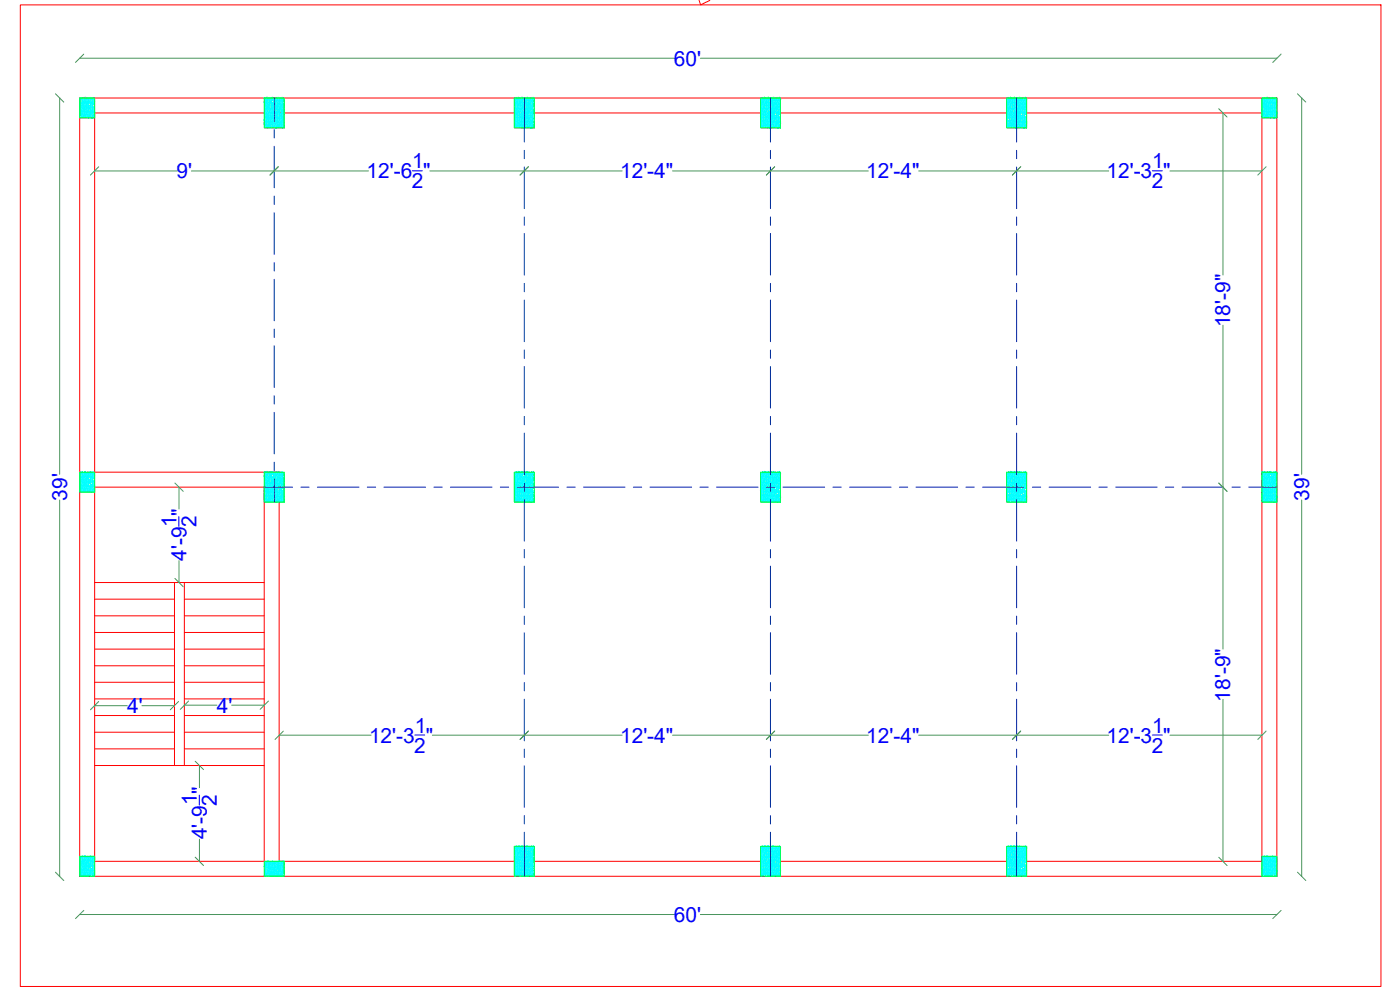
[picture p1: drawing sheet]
<svg xmlns="http://www.w3.org/2000/svg" width="420mm" height="297mm" viewBox="0 0 420 297" stroke-linecap="round" stroke-linejoin="round" font-family="sans-serif">
<defs><g id="words">
<g font-size="6.3" fill="#00f">
<text x="202.2" y="19.7">60'</text>
<text x="53" y="53.5">9'</text>
<text x="110" y="53.5">12'-6 &quot;</text>
<text x="123.7" y="50.5">1</text>
<text x="186.1" y="53.5">12'-4&quot;</text>
<text x="260" y="53.5">12'-4&quot;</text>
<text x="332.1" y="53.5">12'-3 &quot;</text>
<text x="345.8" y="50.5">1</text>
<text x="123.6" y="56.5">2</text>
<text x="345.7" y="56.5">2</text>
<text x="369.2" y="98.2" transform="rotate(-90 369.2 98.2)">18'-9&quot;</text>
<text x="20.1" y="150.2" transform="rotate(-90 20.1 150.2)">39'</text>
<text x="392.9" y="150.2" transform="rotate(-90 392.9 150.2)">39'</text>
<text x="53" y="158" transform="rotate(-90 53 158)">1</text>
<text x="58.9" y="158.2" transform="rotate(-90 58.9 158.2)">2</text>
<text x="55.9" y="168.3" transform="rotate(-90 55.9 168.3)">4'-9 &quot;</text>
<text x="38.1" y="214">4'</text>
<text x="65.1" y="213.8">4'</text>
<text x="369.2" y="210.5" transform="rotate(-90 369.2 210.5)">18'-9&quot;</text>
<text x="124.5" y="219.8">1</text>
<text x="345.8" y="219.8">1</text>
<text x="110.7" y="222.8">12'-3 &quot;</text>
<text x="124.3" y="225.8">2</text>
<text x="186.1" y="222.8">12'-4&quot;</text>
<text x="260" y="222.8">12'-4&quot;</text>
<text x="332.1" y="222.8">12'-3 &quot;</text>
<text x="345.7" y="225.8">2</text>
<text x="59.1" y="241.6" transform="rotate(-90 59.1 241.6)">1</text>
<text x="65.1" y="241.8" transform="rotate(-90 65.1 241.8)">2</text>
<text x="62.1" y="251.8" transform="rotate(-90 62.1 251.8)">4'-9 &quot;</text>
<text x="202.2" y="276.6">60'</text>
</g>
</g></defs>
<!-- layer: 0 -->
<g fill="none" stroke="#f00" stroke-width=".3">
<path d="M6.1 1.5h408.3v294.5h-408.3zM209.8 .1l.5 1.4 2.7-1.4M23.9 29.4h359.3v233.5h-359.3zM28.4 33.9h350.3v224.5h-294.9v-116.7h-55.4zM28.4 146.2h50.9v112.2h-50.9zM28.4 179.8h24M28.4 174.8h50.9M52.4 174.8v54.9M55.3 179.8h24M55.3 174.8v54.9M28.4 199.8h24M28.4 194.8h24"/>
<path d="M28.4 189.8h24M28.4 184.8h24M55.3 199.8h24M55.3 194.8h24M55.3 189.8h24M55.3 184.8h24M28.4 219.7h24M28.4 214.7h24M28.4 209.7h24M28.4 204.7h24M55.3 219.7h24M55.3 214.7h24"/>
<path d="M55.3 209.7h24M55.3 204.7h24M28.4 229.7h50.9M28.4 224.7h24M55.3 224.7h24"/>
</g>
<g fill="none" stroke="#dcdcdc" stroke-width=".3">
<path d="M23.9 17.4v.1M383.2 17.4v.1M17.9 29.4h.1M367 33.9h.1M390.7 29.4h.1M28.4 51.3v.1M82.3 51.3v.1M157.4 51.2v.1M231.2 51.2v.1M305.1 51.2v.1M378.7 51.2v.1M53.6 146.2h.1"/>
<path d="M366.9 146.2h.1M53.6 174.8h.1M28.4 211.7v.1M52.4 211.7v.1M55.3 211.6v.1M79.3 211.6v.1M59.9 229.7h.1M83.8 220.6v.1M157.4 220.6v.1M231.2 220.5v.1M305.1 220.5v.1M378.7 220.5v.1"/>
<path d="M59.8 258.4h.1M366.9 258.4h.1M17.9 262.9h.1M23.9 274.3v.1M383.2 274.3v.1M390.7 262.9h.1"/>
</g>
<g fill="none" stroke="#4a955d" stroke-width=".3">
<path d="M23.9 17.5h178.5M25.1 16.2l-2.5 2.5M210.2 17.5h173M384.5 16.2l-2.5 2.5M16.6 28.1l2.5 2.5M17.9 29.4v112.9M365.8 32.6l2.5 2.5M367 33.9v48.6M389.4 28.1l2.5 2.5M390.7 29.4v112.9M28.4 51.3h24.9M29.6 50l-2.5 2.5"/>
<path d="M57.4 51.3h53.2M83.5 50l-2.5 2.5M129 51.3h57.7M158.6 50l-2.5 2.5M201.8 51.3h58.8M232.5 50l-2.5 2.5M275.7 51.3h57M306.3 50l-2.5 2.5M351.1 51.3h27.6M380 50l-2.5 2.5M367 97.6v97.2M17.9 150v112.9"/>
<path d="M52.5 144.9l2.5 2.5M53.7 146.2v6.5M365.8 144.9l2.5 2.5M390.7 150v112.9M52.5 173.6l2.5 2.5M53.7 168.2v6.6M28.4 211.7h9.8M29.6 210.5l-2.5 2.5M42.6 211.7h9.8M53.6 210.5l-2.5 2.5M55.3 211.6h9.8M56.6 210.3l-2.5 2.5"/>
<path d="M69.5 211.6h9.8M80.6 210.3l-2.5 2.5M85 219.4l-2.4 2.5M158.6 219.4l-2.5 2.5M232.5 219.4l-2.5 2.5M306.3 219.4l-2.5 2.5M367 209.8v48.6M380 219.4l-2.5 2.5M58.6 228.4l2.5 2.5M59.9 229.7v6.6M83.8 220.6h27.6M129.8 220.6h56.9"/>
<path d="M201.8 220.6h58.8M275.7 220.6h57M351.1 220.6h27.6M58.6 257.2l2.5 2.5M59.9 251.8v6.6M365.8 257.2l2.5 2.5M16.6 261.7l2.5 2.5M23.9 274.4h178.5M25.1 273.2l-2.5 2.4M210.2 274.4h173M384.5 273.2l-2.5 2.4M389.4 261.7l2.5 2.5"/>
</g>
<path d="M123.7 51.3h3M345.8 51.3h3M53.7 155v3M59.8 238.6v3M124.5 220.5h3M345.8 220.5h3" fill="none" stroke="#00f" stroke-width=".3"/>
<g fill="none" stroke="#0ff" stroke-width=".3">
<path d="M23.9 32.2h.1M23.9 34.1h.1M23.9 34.2h.1M23.9 34.6h.1M23.9 33v.2M24 33h.1M24 33.4h.1M24 33.8h.1M24 35.2h.1M24 31.9h.1M24 31.7h.1M24 32.2h.1"/>
<path d="M24 32.5h.1M24 31.1h.1M24 31.4h.1M24 29.7h.1M24 34.6h.1M24 35h.1M24 30.5h.1M24 30.9h.1M24 31.3h.1M24 29.6l.1 .1M24.1 33.6h.1M24.1 29.7h.1"/>
<path d="M24.1 30.1h.1M24.1 34.4h.1M24.1 32.3h.1M24.1 32.8h.1M24.1 30.7h.1M24.1 33.9h.1M24.2 32.4h.1M24.2 30.6h.1M24.2 33.2h.1M24.2 34.7h.1M24.2 32.3h.1M24.2 32.3v.1"/>
<path d="M24.2 30.1h.1M24.2 30h.1M24.2 31.6h.1M24.2 32h-.1M24.3 34.9h.1M24.3 33.7h.1M24.3 29.7h.1M24.3 30.5h.1M24.3 31.4h.1M24.3 34.2h.1M24.4 33.3h.1M24.4 34.1h.1"/>
<path d="M24.4 34.6h.1M24.4 31.8h.1M24.4 32.3h.1M24.4 31h.1M24.5 31.9h.1M24.5 31h.1M24.5 29.6h.1M24.5 30h.1M24.5 35.4h.1M24.5 29.8h.1M24.6 34.2h.1M24.6 35h.1"/>
<path d="M24.6 33.2h.1M24.6 33.7h.1M24.6 34.1h.1M24.6 34.6h.1M24.6 32.3h.1M24.6 33.1h.1M24.6 32.9h.1M24.6 33.3h.1M24.6 30.9h.1M24.6 31.7h.1M24.6 32.1h.1M24.6 32.5h.1"/>
<path d="M24.6 29.6h.1M24.6 31.2h.1M24.6 32.8h.1M24.6 34.3h.1M24.6 29.6v.1M24.7 30.4h.1M24.7 30.8h.1M24.7 31.2h.1M24.7 31.1h.1M24.7 35.1h.1M24.7 33.6h.1M24.7 34.1h.1"/>
<path d="M24.7 29.6h.1M24.7 30h.1M24.7 30.5h.1M24.8 33.6h.1M24.8 34.4h.1M24.8 31.8h.1M24.8 30.1h.1M24.8 31.4h.1M24.8 32.5h.1M24.8 29.6h.1M24.8 35h.1M24.8 33.8h.1"/>
<path d="M24.8 35.3h.1M24.9 32.7h.1M24.9 30.6h.1M24.9 32.2h.1M24.9 29.7h.1M24.9 32.5h.1M24.9 31.4h.1M24.9 34.9h.1M24.9 29.9h.1M24.9 33h.1M24.9 34.6h.1M24.9 30.5h.1"/>
<path d="M25 30.4h.1M25 35.4h.1M25 30.4l-.1 .2M25 33.7h.1M25 33.6h.1M25.1 33.1h.1M25.1 31h.1M25.1 31.9h.1M25.1 32.4h.1M25.1 34.8h.1M25.1 30.9h.1M25.1 31.3h.1"/>
<path d="M25.1 31.8h.1M25.1 34.4h.1M25.1 34.9h.1M25.1 35.3h.1M25.2 35h.1M25.2 34.1h.1M25.2 34.4h.1M25.2 29.9h.1M25.2 32.2h.1M25.2 32.8h.1M25.2 33.2h.1M25.2 33.6h.1"/>
<path d="M25.2 33.3h.1M25.3 33.3h.1M25.3 31.6h.1M25.3 32.3h.1M25.3 33.1h.1M25.3 35.3h.1M25.3 32h.1M25.3 32.4h.1M25.3 30h.1M25.3 34.9h.1M25.3 30.3h.1M25.3 30.7h.1"/>
<path d="M25.3 31.1h.1M25.4 32.6h.1M25.4 33.1h.1M25.4 29.5h.1M25.4 29.9h.1M25.4 31.1h.1M25.4 34.2h.1M25.4 31.2h.1M25.4 34.7h.1M25.4 33.9h.1M25.5 34.3h.1M25.4 33.6h.1"/>
<path d="M25.4 34.4h.1M25.4 30.4h.1M25.4 30.8h.1M25.4 29.7h.1M25.5 34h.1M25.5 32.5h.1M25.6 30.7h.1M25.6 31.7h.1M25.6 29.7h.1M25.6 34.9h.1M25.6 29.4h.1M25.6 34.8h.1"/>
<path d="M25.6 30.5h.1M25.6 32.1h.1M25.6 33.6h.1M25.6 35.2h.1M25.6 30.6h.1M25.6 35.3h.1M25.7 34.4h.1M25.7 29.7h.1M25.7 31.3h.1M25.7 32.9h.1M25.7 34.5h.1M25.7 32.9v.1"/>
<path d="M25.7 32.9l-.1 .1M25.7 33.8h.1M25.7 32.2h.1M25.7 32.6h.1M25.7 30.3h.1M25.7 31h.1M25.8 29.9h.1M25.8 35.2h.1M25.8 31.8h.1M25.9 31.5h.1M25.9 29.7h.1M25.8 33.5h.1"/>
<path d="M25.8 34.4h.1M25.8 34.8h.1M25.9 35.1h.1M25.9 33.1h.1M25.9 33.6h.1M25.9 33.9h.1M25.9 31.2h.1M25.9 31.9h.1M25.9 32.3h.1M25.9 32.7h.1M26 33.1h.1M26 33.9h.1"/>
<path d="M26 34.4h.1M26 30.6h.1M26 31.1h.1M26 31.5h.1M26 32h.1M26 32.5h.1M26 29.8h.1M26 30.2h.1M26 31.2h.1M26 31.7h.1M26 32.1h.1M26.1 33.6h.1"/>
<path d="M26.1 29.8h.1M26.1 35.2h.1M26.1 30.9h.1M26.1 32.5h.1M26.1 34.1h.1M26.1 34.4h.1M26.1 33.4h.1M26.2 33h.1M26.2 30.7h.1M26.2 32.5h.1M26.2 30.6h.1M26.2 33.4v.1"/>
<path d="M26.2 29.7h.1M26.2 31.1h.1M26.3 35h.1M26.3 33.4h.1M26.3 33.9h.1M26.3 31.6h.1M26.3 30.4h.1M26.3 31.9h.1M26.3 33.5h.1M26.3 35.1h.1M26.4 34.4h.1M26.3 29.7h.1"/>
<path d="M26.4 33.8h.1M26.4 31.1h.1M26.4 29.6h.1M26.4 31.2h.1M26.4 32.8h.1M26.4 32h.1M26.4 34.7h.1M26.4 35.1h.1M26.4 31.9h.1M26.5 33.5h.1M26.5 32.5h.1M26.5 33.9h.1"/>
<path d="M26.5 34.3h.1M26.5 34.7h.1M26.5 32.6h.1M26.5 33h.1M26.5 29.9h.1M26.5 35.3h.1M26.6 30.7h.1M26.5 35.1h.1M26.5 30.2h.1M26.5 35.2h.1M26.5 31.8h.1M26.5 32.2h.1"/>
<path d="M26.6 33.2h.1M26.6 33.4h.1M26.6 30.6h.1M26.6 31h.1M26.6 31.4h.1M26.6 32.4h.1M26.6 30.2h.1M26.6 32.9h.1M26.6 29.7h.1M26.6 30.1h.1M26.7 30.7h.1M26.7 31.1h.1"/>
<path d="M26.7 31.2h.1M26.7 31.6h.1M26.7 34.9h.2zM26.8 32.6h.1M26.8 33.6h.1M26.8 34.2h.1M26.8 34.4h.1M26.8 32h.1M26.8 30.8h.1M26.8 32.4h.1M26.8 34h.1M26.8 32.5h.1"/>
<path d="M26.8 34.9h.1M26.9 29.7h.1M26.9 34.7h.1M26.9 35.1h.1M26.9 29.8h.1M26.9 32.5h.1M26.9 35h.1M26.9 32.9h.1M26.9 30.6h.1M27 32.4h.1M27 33.8h.1M27 30.2h.1"/>
<path d="M27 30.6h.1M27 31.7h.1M27.1 33.8h.1M27.1 30.3h.1M27.1 31.8h.1M27.1 33.4h.1M27.1 35h.1M27.1 33.5v.1M27.1 34.2h.1M27.1 34.6h.1M27.1 29.5h.1M27.1 31.1h.1"/>
<path d="M27.1 32.7h.1M27.1 31.9h.1M27.1 31.5h.1M27.1 33h.1M27.1 33.9h.1M27.2 35.1h.1M27.2 34.6h.1M27.2 31.7h.1M27.2 32.1h.1M27.2 32.5h.1M27.2 30h.1M27.2 34.2h.1"/>
<path d="M27.2 30.5h.1M27.2 30.9h.1M27.2 31.3h.1M27.2 34.4h.1M27.2 29.8h.1M27.2 34.4v.1M27.2 29.8l.1 .1M27.3 33.2h.1M27.3 31.9h.1M27.3 32.4h.1M27.3 29.6h.1M27.3 30h.1"/>
<path d="M27.4 30.8h.1M27.3 29.7h.1M27.3 30.1h.1M27.3 31.3h.1M27.4 33.3h.1M27.4 35.4h.1M27.4 29.4h.1M27.4 33.7h.1M27.4 34.5h.1M27.4 33h.1M27.5 31h.1M27.5 33.7h.1"/>
<path d="M27.5 34.1h.1M27.5 30.7h.1M27.5 32.2h.1M27.5 33.9h.1M27.5 32.5h.1M27.6 29.8h.1M27.6 30.8h.1M27.6 35.4h.1M27.6 35h.1M27.6 31.4h.1M27.6 31.9h.1M27.6 30.6h.1"/>
<path d="M27.6 31.7h.1M27.6 31.7v.1M27.6 29.6h.1M27.7 33.9h.1M27.7 32.8h.1M27.7 34.1h.1M27.7 31.1h.1M27.7 32.2h.1M27.8 30.5h.1M27.8 33.3h.1M27.8 33.7h.1M27.8 30.1h.1"/>
<path d="M27.8 31.7h.1M27.8 34.9h.1M27.8 31.9h.1M27.8 32.6h.1M27.8 32.2h.1M27.8 32h.1M27.8 32.5h.1M27.8 32.9h.1M27.8 30.9h.1M27.8 34.1h.1M27.8 30h.1M27.9 35.2h.1"/>
<path d="M27.9 33.2h.1M27.9 33.6h.1M27.9 30.8h.1M27.9 31.2h.1M27.9 31.6h.1M27.9 33.7h.1M27.9 31.4h.1M27.9 29.5h.1M27.9 30h.1M27.9 30.4h.1M27.9 32.4h.1M27.9 34.5h.1"/>
<path d="M27.9 30.9h.1M28 34.5h.1M28 31.3h.1M28 35.1h.1M28.1 32.3h.1M28.1 33.7h.1M28.1 34.5h.1M28.1 30h.1M28.1 35h.1M28.2 29.9h.1M28.2 32.7h.1M28.2 33.2h.1"/>
<path d="M28.2 32.6h.1M28.2 33.6h.1M28.2 30.9h.1M28.2 33.7h.1M28.2 35.3h.1M28.2 29.8h.1M28.2 30.6h.1M28.3 35h.1M28.3 30.5h.1M28.3 30.6h.1M28.3 32.1h.1M28.3 34h.1"/>
<path d="M28.3 30.8h.1M28.4 33.9h.1M28.4 31.8h.1M28.4 30.3v.1M79.3 37.2h.1M79.3 37.6h.1M79.3 29.6h.1M79.3 30.9h.1M79.3 30.3h.1M79.3 36.1v.1M79.3 35.9h.1M79.3 36.4h.1"/>
<path d="M79.3 36.8h.1M79.3 35.2h.1M79.3 36.1h.1M79.3 31.3h.1M79.3 31.8h.1M79.3 30.3v.1M79.4 35.1h.1M79.4 35.5h.1M79.4 36h.1M79.4 29.5h.1M79.4 34.9h.1M79.4 38.1h.1"/>
<path d="M79.4 34.3h.1M79.4 34.7h.1M79.4 34.1h.1M79.5 32.7h.1M79.4 34.4h.1M79.5 29.7h.1M79.5 37.6h.1M79.5 38h.1M79.5 33h.1M79.5 33.5h.1M79.5 33.9h.1M79.5 31.4h.1"/>
<path d="M79.5 32.2h.1M79.5 31.8h.1M79.5 32.6h.1M79.5 36.6h.1M79.5 37.4h.1M79.5 30.4h.1M79.5 35.8h.1M79.5 30.6h.1M79.5 31h.1M79.5 35.3h.1M79.5 33.7h.1M79.5 36.9h.1"/>
<path d="M79.5 30.3h.1M79.5 34.9h.1M79.6 29.7h.1M79.6 30.2h.1M79.6 35.4h.1M79.6 33.1h.1M79.6 33.6h.1M79.6 29.8h.1M79.6 31.4h.1M79.6 33h.1M79.6 34.6h.1M79.6 36.1h.1"/>
<path d="M79.6 37.7h.1M79.6 29.4h.1M79.7 30.7h.1M79.6 36.7h.1M79.6 32.7h.1M79.6 31.3h.1M79.7 33.5h.1M79.7 37.8h.1M79.7 30.8h.1M79.7 34.4h.1M79.7 31.5h.1M79.7 31.7h.1"/>
<path d="M79.8 37.3h.1M79.8 37.5h.1M79.8 36.7h.1M79.8 32.2h.1M79.8 36.3h.1M79.8 31.7h.1M79.8 37.1h.1M79.8 34h.1M79.8 29.6h.1M79.8 34.8h.1M79.8 29.9h.1M79.8 34.9h.1"/>
<path d="M79.8 35.3h.1M79.9 38.4h.1M79.9 32.8h.1M79.9 33h.1M79.9 34h.1M79.9 37.5h.1M79.9 38h.1M79.9 32.6h.1M79.9 37.2h.1M80.1 30.6h.1M80 36.3h.1M80 36.7h.1"/>
<path d="M80 37.1h.1M80 35.3h.1M80 30.3h.1M80 30.8h.1M80 36.2h.1M80 30.1h.1M80 30.9h.1M80 35h.1M80 35.5h.1M80 35.9h.1M80 36.1h.1M80 29.4h.1"/>
<path d="M80 31h.1M80 32.6h.1M80 34.2h.1M80 35.8h.1M80 37.3h.1M80 30.8v.1M80 36.4h.1M80.1 33.8h.1M80.1 34.2h.1M80.1 34.7h.1M80.1 34.1h.1M80.1 33.9h.1"/>
<path d="M80.1 30.8l-.1 .1M80.1 36.6h.1M80.1 37.1h.1M80.1 33h.1M80.1 33.4h.1M80.1 31.7h.1M80.1 38.1h.1M80.2 32h.1M80.1 32.2h.1M80.1 32.6h.1M80.1 31.4h.1M80.1 33.5h.1"/>
<path d="M80.1 33.2h.1M80.2 30.5h.1M80.2 30.9h.1M80.2 31.3h.1M80.2 37.4h.1M80.2 29.4h.1M80.2 34.4h.1M80.2 34.8h.1M80.2 33.1v.1M80.2 33.1l-.1 .1M80.2 38h.1M80.2 29.7h.1"/>
<path d="M80.2 30.1h.1M80.2 32.5h.1M80.2 30.3h.1M80.3 35.4h.1M80.3 32.1h.1M80.3 30.5h.1M80.3 32h.1M80.3 33.6h.1M80.3 35.2h.1M80.3 36.8h.1M80.3 38.3h.1M80.3 33.5h.1"/>
<path d="M80.3 29.8h.1M80.3 30.3h.1M80.3 35.7h.1M80.3 29.7h.1M80.3 31.3h.1M80.3 32.9h.1M80.3 34.4h.1M80.3 36h.1M80.3 37.6h.1M80.3 32.7h.1M80.3 29.8v.2M80.3 30h.1"/>
<path d="M80.3 29.8v.1M80.3 37.9h.1M80.3 33.4h.1M80.3 29.9l.1 .1M80.4 38.4h.1M80.4 31.6h.1M80.4 33.4l-.1 .1M80.4 33.4l-.1 .2M80.4 36.6h.1M80.4 36.7h.1M80.4 31.2h.1M80.4 36.1h.1"/>
<path d="M80.4 34.8h.1M80.4 37.7h.1M80.5 34h.1M80.5 34.8h.1M80.5 34.3h.1M80.5 29.6h.1M80.5 35.4h.1M80.6 30.8h.1M80.5 32.2h.1M80.5 33.9h.1M80.6 37.5h.1M80.6 37.9h.1"/>
<path d="M80.6 38.3h.1M80.6 31.6h.1M80.6 32.1h.1M80.6 32.9h.1M80.6 36.2h.1M80.6 36.6h.1M80.6 37h.1M80.6 38h.1M80.6 35.2h.1M80.6 30.1h.1M80.7 34.6h.1M80.6 36.3h.1"/>
<path d="M80.6 35h.1M80.6 35.4h.1M80.6 35.8h.1M80.6 35.3h.1M80.6 29.8h.1M80.6 30.9h.1M80.7 37.9h.1M80.7 38.3h.1M80.7 34.1h.1M80.7 36.1h.1M80.7 32.9h.1M80.7 31.7h.1"/>
<path d="M80.7 33.3h.1M80.7 33.7h.1M80.7 32.5h.1M80.7 35.6h.1M80.7 37.2h.1M80.7 36.9h.1M80.8 36.1h.1M80.8 31.7h.1M80.8 32.1h.1M80.8 32.5h.1M80.8 30.7h.1M80.8 35.6h.1"/>
<path d="M80.8 30.9h.1M80.8 31.4h.1M80.8 37.7h.1M80.8 31.3h.1M80.8 30.4h.1M80.8 30.8h.1M80.8 31.2h.1M80.8 36.6h.1M80.8 33.8h.1M80.8 32.2h.1M80.8 37.3h.1M80.9 29.6h.1"/>
<path d="M80.9 30h.1M80.9 37.4h.1M80.9 33.4h.1M80.9 30.3h.1M80.9 32.7h.1M80.9 36.9h.1M80.9 35.5h.1M80.9 31.1h.1M80.9 31.6h.1M80.9 33.6h.1M80.9 37.3h-.1M80.9 34.7h.1"/>
<path d="M81 33.5h.1M81 37.9h.1M81 30.3h.1M81 31.9h.1M81 35.1h.1M81 36.6h.1M81 38.2h.1M81 32.7h.1M81 37.4h.1M81 37.8h.1M81 32.5h.1M81 34.3h.1"/>
<path d="M81 35.9h.1M81 37.5h.1M81 33.6h.1M81.1 36.8h.1M81.1 30.2h.1M81.1 35.6h.1M81.1 29.6h.1M81.1 31.1h.1M81.1 32.8h.1M81.1 31.6h.1M81.1 30.4h.1M81.1 35.9v.1"/>
<path d="M81.1 35.1h.1M81.1 29.7h.1M81.1 29.4h.1M81.1 36h-.1M81.2 34h.1M81.2 34.8h.1M81.2 32.9h.1M81.2 33.3h.1M81.2 36.5h.1M81.2 37.8h.1M81.2 38.2h.1M81.2 32.7h.1"/>
<path d="M81.2 34.5h.1M81.2 29.9h.1M81.2 38.3h.1M81.2 36.9h.1M81.2 37.4h.1M81.2 30.6h.1M81.2 31.1h.1M81.3 35.3h.1M81.3 35.7h.1M81.3 36.1h.1M81.3 38.1h.1M81.3 34.2h.1"/>
<path d="M81.3 30.2h.1M81.3 31h.1M81.4 30.8h.1M81.3 37.3h.1M81.3 34.4h.1M81.3 34.9h.1M81.4 36.9h.1M81.4 33.2h.1M81.4 33.6h.1M81.4 34.1h.1M81.4 31.9h.1M81.4 29.5h.1"/>
<path d="M81.4 35.5h.1M81.4 35.1h.1M81.4 32.4h.1M81.4 32.8h.1M81.4 34.2h.1M81.4 29.7h.1M81.4 34.7h.1M81.4 30.7h.1M81.4 31.1h.1M81.4 31.6h.1M81.4 37.1h.1M81.4 31.4h.1"/>
<path d="M81.4 32.3h.1M81.5 38.2h.1M81.5 29.5h.1M81.5 29.9h.1M81.5 30.3h.1M81.5 36.6h.1M81.5 37.5h.1M81.5 32.4h.1M81.5 32.8h.1M81.5 30.8h.1M81.5 33.9h.1M81.5 32.2h.1"/>
<path d="M81.4 37.4h.1M81.5 36h.1M81.5 30.6h.1M81.5 36.4h.1M81.5 31.8l.1 .1M81.6 35.5h.1M81.6 30.1h.1M81.6 31.8v.1M81.6 33.7h.1M81.6 32.8h.1M81.7 36.9h.1M81.7 37.9h.1"/>
<path d="M81.7 31.5h.1M81.7 33.6h.1M81.7 34.1h.1M81.7 36.4h.1M81.7 33.3h.1M81.7 35h.1M81.7 36.5h.1M81.7 38.1h.1M81.7 31.6h.1M81.8 37.4h.1M81.7 36.8h.1M81.7 34.6h.1"/>
<path d="M81.7 30.2h.1M81.7 31.8h.1M81.7 37.4h.1M81.7 32.7h.1M81.8 37.7h.1M81.8 34.1h.1M81.8 32.3h.1M81.8 29.4h.1M81.8 31h.1M81.8 32.6h.1M81.8 34.2h.1M81.8 35.8h.1"/>
<path d="M81.8 29.7h.1M81.8 35h.1M81.9 36.5h.1M81.8 34.9h.1M81.8 31.9h.1M81.8 30.9h.1M81.9 36.9h.1M81.9 37.3h.1M81.9 29.7h.1M81.9 30.1h.1M81.9 35.5h.1M81.9 32.9h.1"/>
<path d="M81.9 38.3h.1M81.9 30.9l-.1 .1M81.9 35.2h.1M81.9 35.6h.1M81.9 36.1h.1M81.9 38.1h.1M81.9 33.7h.1M82 38.2h.1M82 34h.1M82 34.4h.1M82 34.8h.1M82 33.2h.1"/>
<path d="M82 30.2h.1M82 31h.1M82 36.5h.1M82 35.9h.1M82 36.4h.1M82 32.7h.1M82 33.1h.1M82 33.6h.1M82 35.4h.1M82 36.2h.1M82 31.9h.1M82 32.3h.1"/>
<path d="M82.1 30.6h.1M82.1 31.1h.1M82.1 31.5h.1M82.1 34.2h.1M82.1 33.6h.1M82.1 34.1h.1M82.1 34.6h.1M82.1 35.5v.1M82.1 35.6h.1M82.2 37.9h.1M82.1 37.2h.1M82.1 29.8h.1"/>
<path d="M82.1 30.2h.1M82.1 31.9h.1M82.1 32.3h.1M82.1 30v.1M82.1 30h.1M82.2 36.6h.1M82.2 37.5h.1M82.2 31.4h.1M82.2 30l-.1 .1M82.2 29.6h.1M82.2 35h.1M82.2 30.6h.1"/>
<path d="M82.2 32.2h.1M82.2 33.8h.1M82.2 35.4h.1M82.2 36.9h.1M82.2 30.3h.1M82.3 37.7h.1M82.3 38.1h.1M82.3 35.5h.1M82.3 32.8h.1M82.3 33.6h.1M82.3 30.9v.1M82.3 30.9h.1"/>
<path d="M82.3 35.9h.1M82.3 38h.1M82.3 30.5h.1M82.3 35.4h.1M82.3 32.4h.1M82.4 33.6h.1M82.4 31.7h.1M82.4 36.8h.1M82.4 33.2h.1M82.4 36.4h.1M82.4 38h.1M82.4 36.5h.1"/>
<path d="M82.5 29.7h.1M82.5 34.7h.1M82.5 36.7h.1M82.5 34.1h.1M82.5 30.9h.1M82.5 31.4h.1M82.5 30.1h.1M82.5 31.7h.1M82.5 33.2h.1M82.5 34.8h.1M82.5 31.9h.1M82.5 36.4h.1"/>
<path d="M82.5 36.8h.1M82.5 37.2h.1M82.5 34.9h.1M82.5 34.5h.1M82.5 32.5h.1M82.5 35.6h.1M82.6 35.1h.1M82.6 35.5h.1M82.6 36h.1M82.6 33h.1M82.6 31.4h.1M82.6 36.9h.1"/>
<path d="M82.6 37.2h.1M82.6 37.6h.1M82.6 34.3h.1M82.6 34.7h.1M82.6 38.1h.1M82.6 32.2h.1M82.6 30.2h.1M82.7 37.4h.1M82.6 31h.1M82.6 33.5h.1M82.6 33.9h.1M82.6 35.4h.1"/>
<path d="M82.6 32.8h.1M82.7 31.8h.1M82.7 32.2h.1M82.7 32.6h.1M82.7 36.2h.1M82.7 30h.1M82.7 34.9h.1M82.7 30.6h.1M82.7 31h.1M82.7 31.4h.1M82.7 34.2h.1M82.7 32.7h.1"/>
<path d="M82.7 33.1h.1M82.7 33.7l.1 .1M82.8 29.7h.1M82.8 30.1h.1M82.8 38.4h.1M82.9 32.4h.1M82.8 33.8h-.1M82.8 36.3h.1M82.8 36.7h.1M82.8 30.4h.1M82.8 30.9h.1M82.8 31.5h.1"/>
<path d="M82.8 32.3h.1M82.8 33.8h.1M82.8 37.5h.1M82.8 34h.1M82.8 36.1h.1M82.9 35.5h.1M82.9 30.4h.1M82.9 36.7h.1M82.9 37.2h.1M82.9 31.7h.1M82.9 30.5h.1M82.9 32.1h.1"/>
<path d="M82.9 33.7h.1M82.9 35.2h.1M82.9 36.8h.1M82.9 33.9h.1M82.9 30.6h-.1M83 29.5h.1M83 34.9h.1M83 32.8h.1M83 33.6h.1M83 34.7v.1M83 38.3v.1M83 32.9h.1"/>
<path d="M83 38h.1M83 34.4h.1M83 30.1h.1M83 32.8v.1M83.1 38h.1M83.1 32.2h.1M83.1 32.6h.1M83.1 31.7h.1M83.1 35.8h.1M83.1 36.9h.1M83.1 30.4h.1M83.1 35.2h.1"/>
<path d="M83.1 36.7h.1M83.1 34.9h.1M83.1 29.9h.1M83.1 29.7h.1M83.1 34.1h.1M83.1 35.7h.1M83.1 35.1h.1M83.2 35.5h.1M83.2 35.8h.1M83.2 36.3h.1M83.2 33.5h.1M83.2 30h.1"/>
<path d="M83.2 31.5h.1M83.2 33.1h.1M83.2 34.7h.1M83.2 37.8h.1M83.2 31h.1M83.2 29.6v.1M83.2 36.6h.1M83.2 34.2h.1M83.2 34.6h.1M83.2 35h.1M83.2 30.8h.1M83.2 32.4h.1"/>
<path d="M83.2 33.9h.1M83.2 37.1h.1M83.2 33h.1M83.3 36.2h.1M83.3 33.4h.1M83.3 33.8h.1M83.3 38.2h.1M83.3 31.3h.1M83.3 30.3h.1M83.3 36.7h.1M83.4 37.5h.1M83.3 32.1h.1"/>
<path d="M83.3 32.5h.1M83.3 33h.1M83.3 35.4h.1M83.3 33.9h.1M83.3 34.4h.1M83.3 31.1h.1M83.4 36.6h.1M83.4 31.9h.1M83.4 30.9h.1M83.4 31.3h.1M83.4 31.7h.1M83.4 29.6h.1"/>
<path d="M83.4 30h.1M83.4 30.5h.1M83.4 32.2h.1M83.4 34.3h.1M83.4 29.9h.1M83.4 35.3h.1M83.4 31.5h.1M83.4 38.1h.1M83.5 36.7h.1M83.5 29.4h.1M83.5 32.3h.1M83.5 37.5h.1"/>
<path d="M83.5 38h.1M83.5 33h.1M83.5 30.4h.1M83.6 32.9h.1M83.6 35.7h.1M83.6 36.1h.1M83.6 35.6h.1M83.6 30.8h.1M83.6 32.8h.1M83.6 31h.1M83.7 36.6h.1M83.7 38h.1"/>
<path d="M83.7 33.4h.1M83.7 33.9h.1M83.7 30.4h.1M83.7 31.9h.1M83.7 33.6h.1M83.7 35.1h.1M83.7 36.7h.1M83.7 38.3h.1M83.7 37h.1M83.7 31.7h.1M83.7 36.9h.1M83.7 31.2h.1"/>
<path d="M83.7 33.3h.1M83.8 34.8h.1M83.8 29.8h.1M83.8 37.9h.1M83.8 35.4h.1M83.8 35.8h.1M83.8 36.2h.1M83.8 35h.1M83.8 32.5h.1M83.8 34.1h.1M83.9 37.5h.1M83.9 34.1h.1"/>
<path d="M83.9 34.5h.1M83.9 35h.1M83.9 34.7v.1M83.9 34.8h.1M83.9 35.7h.1M83.9 32.9h.1M83.9 33.3h.1M83.9 33.7h.1M83.9 38.2h.1M83.9 30.3h.1M83.9 35.2h.1M83.9 29.8h.1"/>
<path d="M83.9 31.4h.1M83.9 33h.1M83.9 34.6h.1M83.9 36.1h.1M83.9 37.7h.1M83.9 30.1l.1 .1M83.9 35.6h.1M83.9 32h.1M83.9 32.5h.1M83.9 33.4h.1M83.9 30.7h.1M83.9 32.2h.1"/>
<path d="M83.9 33.8h.1M83.9 37h.1M83.9 31.1h.1M83.9 31.2h.1M84 30.8h.1M84 31.2h.1M84 31.6h.1M84 35.4h.1M84 36.3h.1M84 33h.1M84 30.1l-.1 .1M84 30.2h-.1"/>
<path d="M84 38h.1M84 36.6h.1M84 29.5h.1M84 30h.1M84 30.4h.1M84 30.7h.1M84 31.1h.1M84.1 35.7h.1M84.1 32.5h.1M84.1 34.3h.1M84.1 31.6h.1M84.1 32.6h.1"/>
<path d="M84.2 37h.1M84.2 37.4h.1M84.2 36.7h.1M84.2 37.5h.1M84.2 32h.1M84.2 32.4h.1M84.2 31.1l-.1 .1M84.2 34.7h.1M84.2 30.4h.1M84.3 36.6h.1M84.2 35.6h.1M84.2 29.8h.1"/>
<path d="M84.2 35.2h.1M84.3 38.3h.1M84.3 32.9h.1M84.3 34h.1M84.3 38h.1M84.3 32.5h.1M84.3 33.7h.1M84.3 37h.1M84.4 36.1h.1M84.4 30.2h.1M84.4 30.7h.1M84.4 31.9h.1"/>
<path d="M84.4 33.4h.1M84.4 35h.1M84.4 36.6h.1M84.4 38.2h.1M84.4 31.7h.1M84.5 37.6h.1M84.3 31.6h.1M84.4 36.9h.1M84.4 33.8h.1M84.5 33h.1M84.5 35.3h.1M84.5 35.7h.1"/>
<path d="M84.5 29.8h.1M84.5 34.1h.1M84.5 35.5h.1M84.5 36.5h.1M84.5 36.9h.1M84.5 34h.1M84.5 34.4h.1M84.5 34.9h.1M84.5 31.5h.1M84.5 35h.1M84.5 33.8h.1M84.5 33.2h.1"/>
<path d="M84.5 33.6h.1M84.5 34.7h.1M84.6 31.9h.1M84.6 32.4h.1M84.6 32.8h.1M84.6 38.2h.1M84.6 34.2h.1M84.7 33.9h.1M84.7 36.9h.1M84.6 37.8h.1M84.6 30.7h.1M84.6 31.1h.1"/>
<path d="M84.6 31.5h.1M84.6 35.5h.1M84.6 32h.1M84.6 29.7h.1M84.6 31.3h.1M84.6 32.9h.1M84.6 34.4h.1M84.6 36h.1M84.6 37.6h.1M84.6 36.2h.1M84.7 35.5h.1M84.7 29.4h.1"/>
<path d="M84.7 29.9h.1M84.7 30.3h.1M84.7 36.3h.1M84.7 32.1h.1M84.7 33.7h.1M84.7 35.3h.1M84.7 29.7h.1M84.7 30.2h.1M84.7 30.6h.1M84.8 38.3h.1M84.8 33.3h.1M84.8 34.3h.1"/>
<path d="M84.8 34.8h.1M84.8 38.3v.1M84.8 36.4h.1M84.8 31.6h.1M84.8 32.4h.1M84.8 30.2h.1M84.8 32.9h.1M84.8 36h.1M84.8 36.8h.1M84.8 37.6h.1M84.8 31.1h.1M84.9 33.7h.1"/>
<path d="M84.9 34.2h.1M84.9 30.5h.1M84.9 35.6h.1M84.9 35.2v.1M84.9 35.8h.1M85 37.3h.1M85 31.5h.1M85 31.9h.1M85 32.9h.1M85 33.7h.1M85 29.7h.1M85 31.2h.1"/>
<path d="M85 31.1v.1M85 38.1h.1M85 35.1h.1M85 35.2l-.1 .1M85 31.8h.1M85.1 37.7h.1M85.1 38.2h.1M85.1 36.9h.1M85.1 32.8h.1M85.1 33.3h.1M85.1 34.9h.1M85.1 36.5h.1"/>
<path d="M85.1 38h.1M85.1 32v.1M85.1 32.1h.1M85.1 30h.1M85.1 37.6h.1M85.1 35.9h.1M85.1 34.4h.1M85.1 34.8h.1M85.1 30.6h.1M85.1 30.1h.1M85.1 31.7h.1M85.1 29.8h.1"/>
<path d="M85.1 34.2h.1M85.1 36.7v.1M85.2 32.1h.1M85.2 35.5h.1M85.2 33.5h.1M85.2 33.9h.1M85.2 35h.1M85.2 36.7l-.1 .1M85.2 32.3h.1M85.2 32.7h.1M85.2 33.1h.1M85.2 33.3h.1"/>
<path d="M85.2 33.7h.1M85.2 33h.1M85.3 36.8h.1M85.3 31h.1M85.3 31.4h.1M85.3 31.9h.1M85.3 38.3h.1M85.3 30.3h.1M85.3 34.4h.1M85.3 30.6h.1M85.3 31.4v.1M154.3 33.9h.1"/>
<path d="M154.3 29.7h.1M154.3 35.1h.1M154.3 34.4v.1M154.3 35.2h.1M154.3 30.6h.1M154.3 34.9h.1M154.4 34.7h.1M154.4 29.8h.1M154.4 31.4h.1M154.4 33h.1M154.4 34.5h.1M154.4 36.1h.1"/>
<path d="M154.4 37.7h.1M154.4 37.8h.1M154.4 38.3h.1M154.4 32.8h.1M154.4 32.9h.1M154.5 36h.1M154.5 37.9h.1M154.5 31.6h.1M154.4 37.2h.1M154.5 35.2h.1M154.5 30.6h.1M154.5 35.5h.1"/>
<path d="M154.5 30h.1M154.5 30.8h.1M154.5 35.8h.1M154.5 36.1h.1M154.5 31.5h.1M154.6 37.8h.1M154.6 38.2h.1M154.6 36h.1M154.6 33.3h.1M154.6 33.7h.1M154.6 31.5h.1M154.6 36.9h.1"/>
<path d="M154.6 36.6h.1M154.6 37h.1M154.6 37.4h.1M154.6 35.3h.1M154.6 35.7h.1M154.6 36.1h.1M154.6 34.1h.1M154.6 31.1h.1M154.6 30.8h.1M154.6 32.4h.1M154.6 34h.1M154.6 35.5h.1"/>
<path d="M154.6 37.2h.1M154.7 34.1h.1M154.7 34.5h.1M154.7 34.9h.1M154.7 32.1h.1M154.7 34.6h.1M154.7 30.1h.1M154.7 31.7h.1M154.7 34.8h.1M154.7 36.4h.1M154.7 38h.1M154.7 31.3h.1"/>
<path d="M154.7 37h.1M154.7 37.7h.1M154.7 33.3h.1M154.7 33.6h.1M154.7 36.5h.1M154.7 37.3h.1M154.8 32.4h.1M154.8 37.3h.1M154.8 32h.1M154.8 32.8h.1M154.8 30.8h.1M154.8 37.3l-.1 .1"/>
<path d="M154.8 36.2v.1M154.8 31.2h.1M154.8 31.6h.1M154.8 35.3h.1M154.8 30.1h.1M154.8 35h.1M154.8 35.5h.1M154.8 36.3h-.1M154.9 29.5h.1M154.9 29.9h.1M154.9 30.3h.1M154.9 32.6h.1"/>
<path d="M154.9 33.4h.1M154.9 38h.1M154.9 37.8h.1M154.9 32.8h.1M154.9 33.3h.1M154.9 33.3v.1M154.9 36.4h.1M154.9 31h.1M154.9 31.5h.1M155 33h.1M155 36.6h.1M155 30.6h.1"/>
<path d="M155 33.9h.1M155 34.1h.1M155 29.5h.1M155.1 37.3h.1M155.1 34.7h.1M155.1 31.9h.1M155.1 34.3h.1M155.1 35.4h.1M155.1 29.7h.1M155.1 36.8h.1M155.1 32.8h.1M155.1 31.3h.1"/>
<path d="M155.1 34.4h.1M155.1 36h.1M155.1 37.6h.1M155.2 29.8h.1M155.2 38h.1M155.2 29.6h.1M155.2 34.6h.1M155.2 35h.1M155.2 30h.1M155.2 38.1h.1M155.2 37.7h.1M155.2 35.2h.1"/>
<path d="M155.2 32.8h.1M155.2 30.8h.1M155.2 30.5h.1M155.2 36.5h.1M155.2 36.9h.1M155.2 37.3h.1M155.2 36h.1M155.2 32.3h.1M155.2 35.2v.1M155.2 32.1h.1M155.3 35.9h.1M155.3 35.6h.1"/>
<path d="M155.3 36.1h.1M155.3 34.1h.1M155.3 30h.1M155.3 30.5h.1M155.3 30.6v.1M155.3 30.6h.1M155.3 34.4h.1M155.3 34.8h.1M155.3 35.2h.1M155.4 31.9h.1M155.4 33.1h.1M155.4 33.6h.1"/>
<path d="M155.4 34h.1M155.4 36.5h.1M155.4 30.7h.1M155.4 32.3h.1M155.4 33.9h.1M155.4 35.4h.1M155.4 37h.1M155.4 32.2h.1M155.4 34.5h.1M155.4 36.3h.1M155.4 36.8h.1M155.4 32.8h.1"/>
<path d="M155.4 37.3h.1M155.4 31.4h.1M155.4 30h.1M155.4 31.5h.1M155.4 34.7h.1M155.4 37.9h.1M155.4 31.1h.1M155.4 31.6v.1M155.4 31.6h.1M155.5 29.8h.1M155.5 30.3h.1M155.5 34.1h.1"/>
<path d="M155.5 34.5h.1M155.5 36.7h.1M155.5 33.3l.1-.1-.1 .1M155.5 31.3h.1M155.5 37.7h.1M155.5 29.4h.1M155.5 32.6h.1M155.5 33.4h.1M155.5 37.8h.1M155.5 32.3h.1M155.6 31.8h.1M155.6 37.1h.1"/>
<path d="M155.6 29.6h.1M155.6 30h.1M155.6 35.4h.1M155.6 31.5h.1M155.6 32.5h.1M155.7 36.7h.1M155.7 33.1h.1M155.7 33.6h.1M155.7 34.7h.1M155.7 38.1h.1M155.7 33.9h.1M155.7 29.6h.1"/>
<path d="M155.7 35.8h.1M155.7 36.3h.1M155.7 30.9h.1M155.8 38h.1M155.8 32.8h.1M155.8 34h.1M155.8 33.5h.1M155.8 33.6h.1M155.8 32.7h.1M155.8 34.3h.1M155.8 35.9h.1M155.8 37.5h.1"/>
<path d="M155.8 30.1h.1M155.8 30.3h.1M155.8 36.1h.1M155.8 35.8h.1M155.9 37.2h.1M155.9 36.8h.1M155.9 37.6h.1M155.9 35.2h.1M155.9 36.1h.1M155.9 31.3h.1M155.9 31.8h.1M155.9 29.6h.1"/>
<path d="M155.9 31.1h.1M155.9 30.9h.1M155.9 35.5h.1M155.9 36h.1M155.9 36.4h.1M155.9 34.9h.1M156 34.7h.1M156 35.1h.1M156 34.1h.1M156 29.5h.1M156 34.4h.1M156 38.1h.1"/>
<path d="M156 37.6h.1M156 38h.1M156 33.5h.1M156 33.9h.1M156 34.3h.1M156 32.7h.1M156 31.4h.1M156 29.7h.1M156 32.6v.1M156 32.2h.1M156 32.6h.1M156 33h.1"/>
<path d="M156 36.6h.1M156.1 35.8h.1M156.1 31h.1M156.1 31.4h.1M156.1 31.8h.1M156.1 37.4h.1M156.1 30.4h.1M156.1 35.3h.1M156.1 30.6h.1M156.1 32.2h.1M156.1 33.7h.1M156.1 36.9h.1"/>
<path d="M156.1 30.3h.1M156.1 30.2h.1M156.1 35.4h.1M156.1 33.1h.1M156.1 33.6h.1M156.1 34.6h.1M156.1 36.1h.1M156.1 37.7h.1M156.1 29.4h.1M156.2 35h.1M156.2 29.7h.1M156.2 32.7h.1"/>
<path d="M156.2 29.8h.1M156.2 31.4h.1M156.2 33h.1M156.2 30.7h.1M156.2 36.7h.1M156.2 33.5h.1M156.2 37.8h.1M156.2 30.8h.1M156.2 31.3h.1M156.3 34.4h.1M156.3 37.3h.1M156.3 36.7h.1"/>
<path d="M156.3 31.5h.1M156.3 36.3h.1M156.3 31.7h.1M156.3 37.1h.1M156.3 37.5h.1M156.3 32.2h.1M156.3 29.6h.1M156.4 34h.1M156.4 34.8h.1M156.4 29.9h.1M156.4 35.3h.1M156.4 34.9h.1"/>
<path d="M156.5 34.1h.1M156.5 38h.1M156.5 38.4h.1M156.5 32.8h.1M156.5 32.6h.1M156.5 33h.1M156.5 37.3h.1M156.5 36.2h.1M156.5 36.7h.1M156.5 37.1h.1M156.5 37.5h.1M156.5 30.8h.1"/>
<path d="M156.5 30.1h.1M156.5 30.9h.1M156.5 30.6h.1M156.6 32.6h.1M156.5 35.5h.1M156.5 35.9h.1M156.5 36.3h.1M156.5 35.3h.1M156.5 36.1h.1M156.5 30.3h.1M156.5 35.8h.1M156.5 36.4h.1"/>
<path d="M156.6 34.2h.1M156.6 34.7h.1M156.6 35h.1M156.6 33.9h.1M156.6 29.4h.1M156.6 31h.1M156.6 30.8h.1M156.6 37.1h.1M156.6 33.4h.1M156.6 33.8h.1M156.6 34.1h.1M156.6 38.1h.1"/>
<path d="M156.7 36.6h.1M156.7 32.2h.1M156.7 32.6h.1M156.7 33h.1M156.7 31.7h.1M156.7 31.4h.1M156.7 32h.1M156.7 33.5h.1M156.7 30.9h.1M156.7 31.3h.1M156.7 37.4h.1M156.7 29.4h.1"/>
<path d="M156.7 34.4h.1M156.7 34.8h.1M156.8 29.7h.1M156.8 30.1h.1M156.8 30.5h.1M156.8 30.3h.1M156.8 38h.1M156.8 35.4h.1M156.8 32.1h.1M156.8 32.5h.1M156.8 33.6h.1M156.8 35.2h.1"/>
<path d="M156.8 36.8h.1M156.8 38.3h.1M156.8 33.2h-.1M156.8 35.7h.1M156.8 32h.1M156.8 37.6h.1M156.8 32.7h.1M156.9 33.4h.1M156.8 34.4h.1M156.9 33.5h.1M156.9 37.9h.1M156.9 29.8h.1"/>
<path d="M156.9 29.7h.1M156.9 31.3h.1M156.9 32.9h.1M156.9 34.4h.1M156.9 36h.1M156.9 29.8v.1M156.9 29.9l-.1 .1M156.9 38.4h.1M156.9 31.6h.1M157 36.6h.1M157 36.7h.1M157 31.2h.1"/>
<path d="M157 36.1h.1M157 34h.1M157 29.6h.1M157 32.2h.1M157 34.8h.1M157 35.4h.1M157.1 37.8h.1M157.1 34.8h.1M157.1 33.9h.1M157.1 34.3h.1M157.1 30.8h.1M157.1 37.5h.1"/>
<path d="M157.1 37.9h.1M157.1 32.1h.1M157.1 32.9h.1M157.1 36.6h.1M157.1 37h.1M157.1 38h.1M157.1 31.6h.1M157.3 36.3h.1M157.2 35.8h.1M157.2 36.2h.1M157.2 35.3h.1M157.2 29.8h.1"/>
<path d="M157.2 35.2h.1M157.2 30.1h.1M157.2 30.9h.1M157.3 36.4h.1M157.2 34.6h.1M157.2 38.3h.1M157.2 35h.1M157.2 35.4h.1M157.2 36.1h.1M157.2 32.9h.1M157.2 31.7h.1M157.3 37.9h.1"/>
<path d="M157.3 33.3h.1M157.3 33.7h.1M157.3 34.1h.1M157.3 35.6h.1M157.3 36.1h.1M157.3 32.1h.1M157.3 32.5h.1M157.3 32.9h.1M157.3 30.7h.1M157.3 30.9h.1M157.3 37.2h.1M157.3 31.3h.1"/>
<path d="M157.3 36.9h.1M157.3 37.7h.1M157.4 30.8h.1M157.4 31.2h.1M157.4 31.7h.1M157.4 31.4h.1M157.4 32.2h.1M157.4 37.3h.1M157.4 30h.1M157.4 30.4h.1M157.4 36.6h.1M157.4 37.4h.1"/>
<path d="M157.4 33.4h.1M157.4 33.8h.1M157.4 32.7h.1M157.4 36.9h.1M157.4 29.6h.1M157.4 31.6h.1M157.4 30.3h.1M157.5 33.7h.1M157.5 35.5h.1M157.5 31.1h.1M157.5 33.5h.1M157.5 34.7h.1"/>
<path d="M157.5 36.6h.1M157.5 38.2h.1M157.5 32.7h.1M157.6 37.4h.1M157.6 37.8h.1M157.6 37.9h.1M157.6 32.5h.1M157.6 30.3h.1M157.6 31.9h.1M157.6 33.5h.1M157.6 35.1h.1M157.6 33.7h.1"/>
<path d="M157.6 29.6h.1M157.6 31.1h.1M157.6 32.8h.1M157.6 34.3h.1M157.6 35.9h.1M157.6 37.5h.1M157.6 31.6h.1M157.6 35.9v.1M157.6 35.6h.1M157.6 36.8h.1M157.6 30.2h.1M157.6 30.5h.1"/>
<path d="M157.6 29.4h.1M157.6 36h.1M157.7 34h.1M157.7 34.8h.1M157.7 33.3h.1M157.7 29.7h.1M157.7 32.9h.1M157.7 38.3h.1M157.7 34.5h.1M157.8 36.5h.1M157.8 36.9h.1M157.8 30.6h.1"/>
<path d="M157.8 31.1h.1M157.8 32.9h.1M157.8 29.9h.1M157.8 32.8h.1M157.8 35.7h.1M157.8 36.1h.1M157.8 38.1h.1M157.8 34.2h.1M157.8 30.2h.1M157.9 30.8h.1M157.9 34.9h.1M157.9 35.3h.1"/>
<path d="M157.9 31h.1M157.9 36.9h.1M157.9 37.3h.1M157.9 33.6h.1M157.9 34.1h.1M157.9 34.4h.1M157.9 36.1h.1M157.9 31.9h.1M157.9 35.1h.1M158 35.5h.1M157.9 32.4h.1M157.9 32.8h.1"/>
<path d="M157.9 33.2h.1M157.9 34.2h.1M158 29.5h.1M158 31.1h.1M158 31.6h.1M158 31.9h.1M158 29.7h.1M158 34.7h.1M158 31.4h.1M158 32.3h.1M158 38.2h.1M158 29.9h.1"/>
<path d="M158 30.3h.1M158 30.7h.1M158 36.6h.1M158 32.4h.1M158 32.8h.1M158 30.8h.1M158 33.9h.1M158 37.1h.1M158 32.2h.1M158 37.3h.1M158.1 29.5h.1M158.1 37.5h.1"/>
<path d="M158.1 36.4h.1M158.1 31.8h.1M158.1 36h.1M158.1 35.5h.1M158.1 30.1h.1M158.1 30.6h.1M158.1 30.3h.1M158.2 33.7h.1M158.2 37.9h.1M158.2 32.8h.1M158.2 33.6h.1M158.3 34.1h.1"/>
<path d="M158.2 36.4h.1M158.2 36.9h.1M158.2 31.5h.1M158.3 37.4h.1M158.3 36.8h.1M158.3 34.6h.1M158.3 30.2h.1M158.3 31.8h.1M158.3 33.3h.1M158.3 35h.1M158.3 36.5h.1M158.3 38.1h.1"/>
<path d="M158.3 31.6h.1M158.3 32.7h.1M158.3 29.4h.1M158.3 31h.1M158.3 32.6h.1M158.3 34.2h.1M158.3 35.8h.1M158.3 29.7h.1M158.4 37.7h.1M158.4 34.1h.1M158.4 34.9h.1M158.4 31.9h.1"/>
<path d="M158.4 32.3h.1M158.4 30.9h.1M158.4 36.4l-.1 .1M158.4 36.4v.1M158.4 35.5h.1M158.4 30.1h.1M158.5 35.6h.1M158.5 36.1h.1M158.5 36.5h.1M158.5 29.7h.1M158.5 32.9h.1M158.5 38.3h.1"/>
<path d="M158.5 33.7h.1M158.5 38.2h.1M158.5 34.4h.1M158.5 34.8h.1M158.5 35.2h.1M158.5 38.1h.1M158.5 33.2h.1M158.5 30.2h.1M158.5 36.4h.1M158.5 33.1h.1M158.5 33.6h.1M158.5 34h.1"/>
<path d="M158.5 35.4h.1M158.5 36.2h.1M158.5 31h.1M158.6 35.9h.1M158.6 32.3h.1M158.6 32.7h.1M158.6 31.1h.1M158.6 31.5h.1M158.6 31.9h.1M158.6 34.2h.1M158.6 33.6h.1M158.6 34.1h.1"/>
<path d="M158.6 35.6h.1M158.6 34.6h.1M158.7 37.2h.1M158.7 29.8h.1M158.7 30.2h.1M158.7 30.6h.1M158.7 31.5h.1M158.7 30h.1M158.8 37.9h.1M158.7 35.5v.1M158.7 36.6h.1M158.7 37.5h.1"/>
<path d="M158.7 31.4h.1M158.7 31.9h.1M158.7 32.3h.1M158.8 35h.1M158.8 29.6h.1M158.8 30.6h.1M158.8 32.2h.1M158.8 33.8h.1M158.8 35.4h.1M158.8 36.9h.1M158.8 30.3h.1M158.8 38.1h.1"/>
<path d="M158.8 35.5h.1M158.8 32.4h.1M158.8 37.7h.1M158.8 32.8h.1M158.8 30.9h.1M158.9 35.4h.1M158.9 35.9h.1M158.9 38h.1M158.9 30.5h.1M158.9 33.6h.1M158.9 31.7h.1M159 36.8h.1"/>
<path d="M159 33.2h.1M159 33.6h.1M159 34.7h.1M159 36.7h.1M159 31.4h.1M159 30.1h.1M159 31.7h.1M159 34.8h.1M159 36.4h.1M159 38h.1M159 29.7h.1M159 34.1h.1"/>
<path d="M159 36.5h.1M159 31.9h.1M159 34.9h.1M159 30.9h.1M159 32.5h.1M159 35.6h.1M159 37.2h.1M159.1 35.5h.1M159.1 36h.1M159.1 34.5h.1M159.1 36.9h.1M159.1 37.6h.1"/>
<path d="M159.1 34.7h.1M159.1 35.1h.1M159.1 38.1h.1M159.1 32.2h.1M159.1 33h.1M159.2 31.4h.1M159.2 37.2h.1M159.2 33.5h.1M159.2 33.9h.1M159.2 34.3h.1M159.2 30.2h.1M159.2 31h.1"/>
<path d="M159.2 37.4v.1M159.2 37.4h.1M159.2 32.8h.1M159.2 34.9h.1M159.2 35.4h.1M159.2 32.2h.1M159.2 32.6h.1M159.2 33h.1M159.2 36.2h.1M159.2 30h.1M159.3 31h.1M159.3 31.4h.1"/>
<path d="M159.3 31.8h.1M159.3 33.1h.1M159.3 33.7l.1 .1zM159.3 29.7h.1M159.3 30.1h.1M159.3 30.6h.1M159.3 32.7h.1M159.3 34.2h.1M159.3 36.3h.1M159.3 30.4h.1M159.3 30.9h.1M159.3 31.5h.1"/>
<path d="M159.3 32.3h.1M159.3 32.4h.1M159.3 38.3v.1M159.4 36.7h.1M159.4 37.5h.1M159.4 36.1h.1M159.4 34h.1M159.4 30.4h.1M159.5 36.7h.1M159.5 37.2h.1M159.5 35.5h.1M159.5 31.7h.1"/>
<path d="M159.5 30.5h.1M159.5 32.1h.1M159.5 33.7h.1M159.5 35.2h.1M159.5 36.8h.1M159.5 30.6h-.1M159.5 32.8h.1M159.5 33.9h.1M159.5 38.4h.1M159.6 34.9h.1M159.6 29.5h.1M159.6 34.4h.1"/>
<path d="M159.6 33.6h.1M159.6 32.8v.1M159.6 30.1h.1M159.6 34.7v.1M159.6 38h.1M159.6 32.6h.1M159.6 31.7h.1M159.6 36.9h.1M159.6 32.2h.1M159.6 35.2h.1M159.7 35.8h.1M159.7 29.9h.1"/>
<path d="M159.7 30.4h.1M159.7 29.7h.1M159.7 34.1h.1M159.7 35.1h.1M159.7 34.9h.1M159.7 33.5h.1M159.7 30h.1M159.7 31.5h.1M159.7 33.1h.1M159.7 34.7h.1M159.7 36.3h.1M159.7 37.8h.1"/>
<path d="M159.7 29.6v.1M159.7 35.6v.1M159.7 35.6h.1M159.7 31h.1M159.8 34.6h.1M159.8 35h.1M159.8 35.5h.1M159.8 32.4h.1M159.8 33.9h.1M159.8 37.1h.1M159.8 33h.1M159.8 36.2h.1"/>
<path d="M159.8 36.6h.1M159.8 33.8h.1M159.8 34.2h.1M159.8 38.2h.1M159.8 31.3h.1M159.8 30.8h.1M159.8 36.7h.1M159.9 32.5h.1M159.9 33h.1M159.9 33.4h.1M159.9 35.4h.1M159.9 34.4h.1"/>
<path d="M159.9 30.3h.1M159.9 31.1h.1M159.9 37.5h.1M159.9 31.3h.1M159.9 31.7h.1M159.9 32.1h.1M159.9 36.2h.1M159.9 33.9h.1M159.9 36.6h.1M159.9 31.9h.1M159.9 30h.1M159.9 30.5h.1"/>
<path d="M159.9 30.9h.1M159.9 32.2h.1M159.9 34.3h.1M159.9 31.9v.1M160 35.3h.1M160 29.6h.1M160.1 38.1h.1M160 36.7h.1M160 29.4h.1M160 29.9h.1M160 31.5h.1M160 32.3h.1"/>
<path d="M160 34.3h.1M160.1 38h.1M160.1 37.5h.1M160.1 33h.1M160.1 32.9h.1M160.1 36.1h.1M160.1 30.4h.1M160.1 35.7h.1M160.1 35.6h.1M160.1 30.8h.1M160.2 36.6h.1M160.2 33.4h.1"/>
<path d="M160.2 33.9h.1M160.2 33.6h.1M160.2 35.1h.1M160.2 36.7h.1M160.2 38.3h.1M160.2 32.8h.1M160.2 31h.1M160.2 38h.1M160.2 30.4h.1M160.2 31.9h.1M160.3 37h.1M160.3 31.2h.1"/>
<path d="M160.3 31.7h.1M160.3 33.8h.1M160.3 34.8h.1M160.3 36.9h.1M160.3 29.8l.1 .1M160.3 33.3l.1 .1M160.3 33.3h.1M160.4 29.8h.1M228.3 33.9h.1M228.3 34.7h.1M228.3 29.7h.1M228.3 35.1h.1"/>
<path d="M228.3 31.4h.1M228.3 33h.1M228.3 34.5h.1M228.3 36.1h.1M228.3 37.7h.1M228.3 30.6h.1M228.3 34.4v.1M228.3 35.2h.1M228.3 37.8h.1M228.3 38.3h.1M228.3 32.9h.1M228.3 29.8h.1"/>
<path d="M228.3 32.8h.1M228.3 37.2h.1M228.4 36h.1M228.4 37.9h.1M228.4 30.6h.1M228.4 35.5h.1M228.4 30h.1M228.4 30.8h.1M228.4 35.8h.1M228.4 36.1h.1M228.4 31.7h.1M228.4 38.2h.1"/>
<path d="M228.4 35.2h.1M228.4 33.7h.1M228.5 31.5h.1M228.5 37h.1M228.5 37.4h.1M228.5 37.8h.1M228.5 33.3h.1M228.6 34h.1M228.5 36.9h.1M228.5 35.7h.1M228.5 36.1h.1M228.5 36.6h.1"/>
<path d="M228.5 34.1h.1M228.5 31.1h.1M228.5 30.8h.1M228.5 32.4h.1M228.5 34h.1M228.5 35.5h.1M228.5 37.2h.1M228.6 34.5h.1M228.6 34.9h.1M228.6 35.3h.1M228.6 34.6h.1M228.6 33.3h.1"/>
<path d="M228.6 34.8h.1M228.6 36.4h.1M228.6 38h.1M228.6 31.3h.1M228.6 37h.1M228.6 33.6h.1M228.6 34.1h.1M228.6 32.1h.1M228.6 36.5h.1M228.6 30.1h.1M228.6 31.7h.1M228.6 32.4h.1"/>
<path d="M228.6 37.3h.1M228.6 37.7h.1M228.6 32.8h.1M228.6 30.2h.1M228.6 36.2h.1M228.6 37.3v.1M228.6 30.8h.1M228.7 31.2h.1M228.7 31.6h.1M228.7 32h.1M228.7 35.3h.1M228.7 35.5h.1"/>
<path d="M228.7 29.9h.1M228.7 30.3h.1M228.7 30.8h.1M228.7 32.6h.1M228.7 30.1h.1M228.7 35h.1M228.7 38h.1M228.7 30.8h-.1M228.8 29.5h.1M228.8 33.4h.1M228.8 37.8h.1M228.8 32.8h.1"/>
<path d="M228.8 33.3h.1M228.8 31.5h.1M228.9 33h.1M228.9 36.4h.1M228.9 36.6h.1M228.9 30.6h.1M228.9 31h.1M228.9 33.9h.1M228.9 34.1h.1M228.9 29.5h.1M228.9 34.7h.1M228.9 34.3h.1"/>
<path d="M228.9 35.3h.1M229 36.8h.1M229 37.3h.1M229 32.8h.1M229 31.9h.1M229 34.4h.1M229 36h.1M229 37.6h.1M229 29.7h.1M229 29.8h.1M229 38h.1M229 29.6h.1"/>
<path d="M229 35h.1M229 31.3h.1M229.1 38.1h.1M229.1 34.6h.1M229.1 30h.1M229.1 30.8h.1M229.1 30.5h.1M229.2 37.7h.1M229.1 36.9h.1M229.1 37.3h.1M229.1 37.7h.1M229.1 35.2h.1"/>
<path d="M229.1 36h.1M229.1 32.3h.1M229.1 32.8h.1M229.2 32.2h.1M229.1 35.2v.1M229.2 35.9h.1M229.2 35.6h.1M229.2 36.1h.1M229.2 36.5h.1M229.2 30.5h.1M229.2 30.6h.1M229.2 34.8h.1"/>
<path d="M229.2 35.2h.1M229.2 34.1h.1M229.2 30h.1M229.2 33.6h.1M229.2 34h.1M229.2 34.4h.1M229.2 33.9h.1M229.2 35.4h.1M229.2 37h.1M229.2 31.4h.1M229.2 31.8h.1M229.3 36.8h.1"/>
<path d="M229.3 32.3h.1M229.3 32.8h.1M229.3 33.1h.1M229.3 36.5h.1M229.3 37.3h.1M229.3 30.7h.1M229.3 36.3h.1M229.3 37.9h.1M229.3 31.1h.1M229.3 31.5h.1M229.3 31.9h.1M229.3 31.4h.1"/>
<path d="M229.3 30h.1M229.3 34.7h.1M229.3 30.2h.1M229.3 31.6h.1M229.4 30.3h.1M229.4 30.7h.1M229.4 35.4h.1M229.4 34.1h.1M229.4 34.5h.1M229.4 33.2h.1M229.4 37.7h.1M229.4 29.4h.1"/>
<path d="M229.4 29.8h.1M229.4 32.6h.1M229.4 33.4h.1M229.4 31.2h.1M229.4 36.7v.1M229.4 37.8h.1M229.4 31.8h.1M229.4 32.3h.1M229.4 37.1h.1M229.4 36.8h.1M229.5 30h.1M229.5 35.4h.1"/>
<path d="M229.5 31.5h.1M229.5 32.5h.1M229.5 36.7h.1M229.5 29.6h.1M229.6 34.7h.1M229.6 38.1h.1M229.6 33.9h.1M229.6 33.1h.1M229.6 29.6h.1M229.6 33.5v.1M229.6 35.8h.1M229.6 36.3h.1"/>
<path d="M229.6 30.9h.1M229.7 38h.1M229.6 33.6h-.1M229.7 32.8h.1M229.7 33.4h.1M229.7 33.6h.1M229.7 34h.1M229.7 37.5h.1M229.7 30.1h.1M229.8 36.1h.1M229.7 35.8v.1M229.7 37.2h.1"/>
<path d="M229.7 37.6h.1M229.7 35.2h.1M229.7 31.8h.1M229.7 29.6h.1M229.7 31.1h.1M229.7 32.7h.1M229.7 34.3h.1M229.7 35.9h.1M229.7 30.9h.1M229.8 30.3h.1M229.8 36h.1M229.8 36.4h.1"/>
<path d="M229.8 36.8h.1M229.8 31.3h.1M229.8 35.1h.1M229.8 35.5h.1M229.8 34.1h.1M229.8 29.5h.1M229.8 34.9h.1M229.8 38.1h.1M229.8 34.4h.1M229.9 38h.1M229.9 33.9h.1M229.9 34.3h.1"/>
<path d="M229.9 34.7h.1M229.9 29.7h.1M229.9 37.6h.1M229.9 32.6h.1M229.9 33h.1M229.9 33.5h.1M229.9 36.6h.1M229.9 31.4h.1M229.9 32.2h.1M229.9 32.7h-.1M230 35.8h.1M230 31.4h.1"/>
<path d="M230 31.8h.1M230 32.2h.1M230 37.4h.1M230 30.4h.1M230 35.3h.1M230 36.9h.1M230 30.2h.1M230 30.6h.1M230 31h.1M230 35.4h.1M230 33.6h.1M230 33.7h.1"/>
<path d="M230 30.3h.1M230.1 35.3h.1M230 34.9h.1M230 29.7h.1M230 33.1h.1M230 29.8h.1M230 33h.1M230 34.6h.1M230 36.1h.1M230 37.7h.1M230 30.7h.1M230.1 29.4h.1"/>
<path d="M230.1 36.7h.1M230.1 32.7h.1M230.1 33.5h.1M230.1 30.8h.1M230.1 31.3h.1M230.1 37.8h.1M230.1 37.2h.1M230.2 34.4h.1M230.2 31.5h.1M230.2 36.3h.1M230.2 37.1h.1M230.2 37.5h.1"/>
<path d="M230.2 36.7h.1M230.2 32.2h.1M230.2 31.7h.1M230.2 31.7l-.1 .1zM230.3 34h.1M230.3 34.8h.1M230.3 29.6h.1M230.3 29.9h.1M230.3 34.9h.1M230.3 35.3h.1M230.3 38.4h.1M230.3 32.8h.1"/>
<path d="M230.3 33h.1M230.3 37.2h.1M230.4 37.1h.1M230.4 37.5h.1M230.4 38h.1M230.4 32.6h.1M230.4 30.1h.1M230.4 30.6h.1M230.4 36.2h.1M230.4 35.9h.1M230.4 36.3h.1M230.4 36.7h.1"/>
<path d="M230.4 35.3h.1M230.4 36.1h.1M230.4 30.3h.1M230.4 30.8h.1M230.4 30.9h.1M230.4 36.4h.1M230.5 34.7h.1M230.5 35h.1M230.5 35.5h.1M230.5 33.9h.1M230.5 29.4h.1M230.5 31h.1"/>
<path d="M230.5 32.6h.1M230.5 35.8h.1M230.5 37.3h.1M230.5 30.8h.1M230.5 36.4h-.1M230.5 33.4h.1M230.5 33.8h.1M230.5 34.2h.1M230.5 34.1h.1M230.5 36.6h.1M230.5 37.1h.1M230.5 33h.1"/>
<path d="M230.5 31.7h.1M230.5 31.4h.1M230.5 32h.1M230.5 38.1v.1M230.5 38.1h.1M230.5 33.5h.1M230.6 31.3h.1M230.6 31.7h.1M230.6 32.2h.1M230.6 36.6h.1M230.6 34.8h.1M230.6 30.1h.1"/>
<path d="M230.6 30.5h.1M230.6 30.9h.1M230.6 37.4h.1M230.6 29.4h.1M230.6 34.4h.1M230.6 30.3h.1M230.7 38h.1M230.7 29.7h.1M230.7 35.4h.1M230.7 32.1h.1M230.7 32.5h.1M230.7 33.2h-.1"/>
<path d="M230.7 35.7h.1M230.7 30.5h.1M230.7 32h.1M230.7 33.6h.1M230.7 35.2h.1M230.7 36.8h.1M230.7 38.3h.1M230.7 32.7h.1M230.7 33.4h.1M230.8 34.4h.1M230.8 33.5h.1M230.8 37.9h.1"/>
<path d="M230.8 29.8h.1M230.8 30.3h.1M230.8 29.7h.1M230.8 31.3h.1M230.8 32.9h.1M230.8 36h.1M230.8 37.6h.1M230.8 29.8v.2M230.8 35.5h.1M230.8 38.4h.1M230.8 33.4h.1M230.8 36.6h.1"/>
<path d="M230.8 36.7h.1M230.8 31.6h.1M230.9 36.1h.1M230.9 31.2h.1M230.9 29.6h.1M230.9 34.8h.1M230.9 35.4h.1M230.9 37.8h.1M230.9 34h.1M230.9 33.9h.1M230.9 34.3h.1M230.9 30.8h.1"/>
<path d="M231 32.2h.1M231 37.5h.1M231 37h.1M231 37.9h.1M231 38h.1M231 31.6h.1M231 32.1h.1M231 32.9h.1M231.1 35.8h.1M231.1 36.2h.1M231.1 36.6h.1M231.1 29.8h.1"/>
<path d="M231.1 35.2h.1M231.1 30.1h.1M231.1 30.9h.1M231.1 36.3v.1M231.1 34.5h.1M231.1 35h.1M231.1 35.4h.1M231.1 35.3h.1M231.1 36.1h.1M231.2 31.7h.1M231.1 37.9h.1M231.1 38.3h.1"/>
<path d="M231.1 33.7h.1M231.1 34.1h.1M231.1 34.6h.1M231.1 32.9h.1M231.2 36.1h.1M231.2 32.5h.1M231.2 32.9h.1M231.2 33.3h.1M231.2 30.7h.1M231.2 30.9h.1M231.2 34.1h.1M231.2 35.6h.1"/>
<path d="M231.2 37.2h.1M231.2 36.9h.1M231.2 31.2h.1M231.2 32.1h.1M231.2 31.4h.1M231.2 37.7h.1M231.3 31.4h.1M231.3 30h.1M231.3 30.4h.1M231.3 30.8h.1M231.3 36.6h.1M231.3 37.4h.1"/>
<path d="M231.3 33.4h.1M231.3 33.8h.1M231.3 32.2h.1M231.3 37.3h.1M231.3 32.7h.1M231.3 36.9h.1M231.3 29.6h.1M231.3 31.6h.1M231.3 30.3h.1M231.4 35.5h.1M231.4 31.1h.1M231.3 33.7h.1"/>
<path d="M231.4 34.7h.1M231.4 32.7h.1M231.4 37.8h.1M231.4 33.5h.1M231.4 37.9h.1M231.4 30.3h.1M231.4 31.9h.1M231.4 35.1h.1M231.4 36.6h.1M231.4 38.2h.1M231.4 38.2v.1M231.4 33.6h.1"/>
<path d="M231.5 37.4h.1M231.5 32.5h.1M231.5 29.6h.1M231.5 31.1h.1M231.5 32.8h.1M231.5 34.3h.1M231.5 35.9h.1M231.5 37.5h.1M231.5 31.6h.1M231.5 35.1h.1M231.5 35.6h.1M231.5 36.8h.1"/>
<path d="M231.5 30.2h.1M231.5 30.5h.1M231.6 34h.1M231.6 29.7h.1M231.6 29.4h.1M231.6 34.8h.1M231.6 32.9h.1M231.6 33.3h.1M231.6 34.5h.1M231.6 36.5h.1M231.6 31.1h.1M231.6 32.7h.1"/>
<path d="M231.6 29.9h.1M231.7 38.3h.1M231.7 36.1h.1M231.7 36.5h.1M231.7 36.9h.1M231.7 38.1h.1M231.7 30.6h.1M231.7 34.9h.1M231.7 35.3h.1M231.7 35.7h.1M231.7 34.2h.1M231.7 30.2h.1"/>
<path d="M231.7 31h.1M231.8 30.8h.1M231.8 36.9h.1M231.8 37.3h.1M231.8 34.1h.1M231.8 34.4h.1M231.8 36.1h.1M231.8 31.9h.1M231.9 35.1h.1M231.8 32.8h.1M231.8 33.2h.1M231.8 33.6h.1"/>
<path d="M231.8 29.5h.1M231.8 35.5h.1M231.9 31.6h.1M231.9 31.9h.1M231.9 32.4h.1M231.9 34.2h.1M231.9 29.7h.1M231.9 34.7h.1M231.9 32.3h.1M231.9 38.2h.1M231.9 30.3h.1M231.9 30.7h.1"/>
<path d="M231.9 31.1h.1M231.9 32.8h.1M231.9 30.8h.1M231.9 33.9h.1M231.9 35.5h.1M231.9 37.1h.1M231.9 31.4h.1M231.9 32.2h.1M231.9 29.5h.1M231.9 29.9h.1M231.9 36.6h.1M231.9 37.5h.1"/>
<path d="M232 31.9h.1M231.9 37.4h.1M232 36h.1M232 30.1h.1M232 30.6h.1M232 30.3h.1M232 36.4h.1M232 35.5h.1M232 33.7h.1M232.1 33.7h.1M232.1 32.8h.1M232.1 33.6h.1"/>
<path d="M232.1 36.4h.1M232.1 36.9h.1M232.1 37.9h.1M232.1 31.5h.1M232.1 34.1v.1M232.1 34.1h.1M232.2 34.6h.1M232.2 30.2h.1M232.2 31.8h.1M232.2 33.3h.1M232.2 35h.1M232.2 36.5h.1"/>
<path d="M232.2 38.1h.1M232.2 31.6h.1M232.2 37.4h.1M232.2 32.7v.1M232.2 36.8h.1M232.2 34.1h.1M232.2 31h.1M232.2 32.6h.1M232.2 34.2h.1M232.2 35.8h.1M232.3 35.1h.1M232.2 37.7h.1"/>
<path d="M232.2 31.9h.1M232.2 32.3h.1M232.2 29.4h.1M232.2 29.7h.1M232.2 36.4h.1M232.2 32.8h.1M232.3 34.9h.1M232.3 35.5h.1M232.3 36.1h.1M232.3 36.5h.1M232.3 29.7h.1M232.3 30.1h.1"/>
<path d="M232.3 32.9h.1M232.3 38.3h.1M232.4 38.2h.1M232.4 34.8h.1M232.4 35.2h.1M232.4 35.6h.1M232.4 38.1h.1M232.4 33.2h.1M232.4 30.2h.1M232.4 33.7h.1M232.4 36.5h.1M232.4 33.6h.1"/>
<path d="M232.4 34h.1M232.4 34.4h.1M232.4 35.4h.1M232.4 33.2v.1M232.4 33.2l.1 .1M232.5 35.9h.1M232.5 36.4h.1M232.5 32.7h.1M232.5 33.1h.1M232.5 36.2h.1M232.5 31h.1M232.5 31.5h.1"/>
<path d="M232.5 31.9h.1M232.5 32.3h.1M232.5 34.2h.1M232.5 34.1h.1M232.5 35.6h.1M232.5 30.2h.1M232.5 30.6h.1M232.5 31.1h.1M232.5 33.6h.1M232.5 34.6h.1M232.7 37.9h.1M232.5 35.5v.1"/>
<path d="M232.6 37.2h.1M232.6 29.8h.1M232.6 36.6h.1M232.6 31.4h.1M232.6 31.9h.1M232.6 31.5h.1M232.6 32.3h.1M232.6 30h.1M232.6 35h.1M232.6 37.5h.1M232.6 29.6h.1M232.6 33.8h.1"/>
<path d="M232.6 35.4h.1M232.6 36.9h.1M232.6 30v.1M232.6 30l-.1 .1M232.7 35.5h.1M232.7 30.6h.1M232.7 32.2h.1M232.7 30.3h.1M232.7 32.4h.1M232.7 37.7h.1M232.7 38.1h.1M232.7 32.8h.1"/>
<path d="M232.7 35.5v.1M232.7 30.9h.1M232.7 32.3v.1M232.7 35.9h.1M232.7 38h.1M232.7 33.6h.1M232.8 35.4h.1M232.8 30.5h.1M232.8 33.2h.1M232.8 33.6h.1M232.8 31.7h.1M232.8 34.6h.1"/>
<path d="M232.9 36.7h.1M232.9 36.8h.1M232.9 31.7h.1M232.9 33.2h.1M232.9 34.8h.1M232.9 36.4h.1M232.9 38h.1M232.9 29.7h.1M232.9 36.5h.1M232.9 34.9h.1M232.9 30.9h.1M232.9 31.4h.1"/>
<path d="M232.9 30.1h.1M232.9 34.1h.1M232.9 35.6h.1M232.9 37.2h.1M232.9 31.9h.1M233 36h.1M233 34.5h.1M233 30.9h.1M233 32.5h.1M233 36.9h.1M233 35.1h.1M233 35.5h.1"/>
<path d="M233 33h.1M233 31.4h.1M233 37.2h.1M233 37.6h.1M233 33.9h.1M233 34.3h.1M233 34.7h.1M233 38.1h.1M233 32.2h.1M233 30.2h.1M233.2 31h.1M233 37.4h.1"/>
<path d="M233.1 34.9h.1M233.1 35.4h.1M233.1 32.6h.1M233.1 33h.1M233.1 33.5h.1M233.1 36.2h.1M233.1 30h.1M233.1 31h.1M233.1 32.8v.1M233.1 32.8h.1M233.1 31.4h.1M233.1 31.8h.1"/>
<path d="M233.1 32.2h.1M233.1 33.7h.1M233.2 30.1h.1M233.2 30.6h.1M233.2 32.7h.1M233.2 33.1h.1M233.2 34.2h.1M233.2 36.3h.1M233.2 29.7h.1M233.2 30.9h.1M233.2 31.5h.1M233.2 32.4h.1"/>
<path d="M233.2 38.4h.1M233.3 36.7h.1M233.3 30.4h.1M233.3 32.3h.1M233.3 33.8h.1M233.3 38.4h.1M233.3 33.7v.1M233.3 37.5h.1M233.3 34h.1M233.4 30.6h.1M233.3 36.1h.1M233.3 37.2h.1"/>
<path d="M233.3 35.5h.1M233.3 31.7h.1M233.3 36.8h.1M233.4 36.7h.1M233.4 30.5h.1M233.4 32.1h.1M233.4 33.7h.1M233.4 35.2h.1M233.4 32.8h.1M233.4 33.9h.1M233.4 34.9h.1M233.4 38h.1"/>
<path d="M233.4 29.5h.1M233.4 34.4h.1M233.4 33.6h.1M233.4 34.7v.1M233.4 38.4h.1M233.4 32.9h.1M233.4 30.1h.1M233.5 38h.1M233.5 32.6h.1M233.5 31.7h.1M233.5 32.8v.1M233.5 36.9h.1"/>
<path d="M233.5 32.2h.1M233.6 35.8h.1M233.6 29.9h.1M233.6 30.4h.1M233.6 29.7h.1M233.6 35.2h.1M233.6 34.9h.1M233.6 34.7h.1M233.6 36.3h.1M233.6 37.8h.1M233.6 34.1h.1M233.6 29.6v.1"/>
<path d="M233.6 35.6h.1M233.6 35h.1M233.6 35.5h.1M233.6 33.5h.1M233.6 30h.1M233.6 31.5h.1M233.6 33.1h.1M233.6 37.1h.1M233.6 31h.1M233.7 36.2h.1M233.7 36.6h.1M233.7 34.2h.1"/>
<path d="M233.7 34.6h.1M233.7 38.2h.1M233.7 31.3h.1M233.7 30.8h.1M233.7 32.4h.1M233.7 33.9h.1M233.7 35.5h.1M233.7 33h.1M233.7 33.4h.1M233.7 33.8h.1M233.7 30.3h.1M233.7 31.1h.1"/>
<path d="M233.7 36.7h.1M233.8 37.5h.1M233.8 31.7h.1M233.8 32.1h.1M233.8 32.5h.1M233.8 35.4h.1M233.8 36.2h.1M233.8 33.9h.1M233.8 34.4h.1M233.8 36.6h.1M233.8 31.9h.1M233.8 30.5h.1"/>
<path d="M233.8 30.9h.1M233.8 31.3h.1M233.8 32.2h.1M233.8 29.6h.1M233.8 30h.1M233.8 34.3h.1M233.9 35.3h.1M233.9 29.4h.1M233.9 29.9h.1M233.9 31.5h.1M233.9 32.3h.1M233.9 38.1h.1"/>
<path d="M233.9 36.7h.1M233.9 37.5h.1M233.9 33h.1M234 38h.1M234 30.4h.1M234 32.9v.1M234 32.9h.1M234 35.7h.1M234 36.1h.1M234 35.6h.1M234 30.8h.1M234 36.5h.1"/>
<path d="M234.1 33.9h.1M234.1 32.8h.1M234.1 31h.1M234.1 38h.1M234.1 33.4h.1M234.1 30.4h.1M234.1 31.9h.1M234.1 33.6h.1M234.1 35.1h.1M234.1 36.7h.1M234.1 38.3h.1M234.1 37h.1"/>
<path d="M234.1 31.2h.1M234.1 31.7h.1M234.1 33.8h.1M234.2 34.8h.1M234.2 36.9h.1M234.2 29.8h.1M234.2 33.3v.1M234.2 29.8v.1M302.1 33.9h.1M302.1 29.7h.1M302.1 35.1h.1M302.1 34.4v.1"/>
<path d="M302.1 35.2h.1M302.1 30.6h.1M302.1 34.9h.1M302.1 34.7h.1M302.1 29.8h.1M302.1 31.4h.1M302.1 33h.1M302.1 34.5h.1M302.1 36.1h.1M302.1 37.7h.1M302.2 37.8h.1M302.2 38.3h.1"/>
<path d="M302.2 32.8h.1M302.2 32.9h.1M302.2 36h.1M302.2 37.9h.1M302.3 31.7h.1M302.2 37.2h.1M302.2 35.8h.1M302.3 35.2h.1M302.3 30.6h.1M302.3 35.5h.1M302.3 30h.1M302.3 30.8h.1"/>
<path d="M302.3 36.1h.1M302.3 31.5h.1M302.3 37.8h.1M302.3 38.2h.1M302.3 36h.1M302.3 33.3h.1M302.3 33.7h.1M302.3 36.9h.1M302.3 36.6h.1M302.3 37h.1M302.3 37.4h.1M302.4 35.3h.1"/>
<path d="M302.4 35.7h.1M302.4 36.1h.1M302.4 34.1h.1M302.4 31.1h.1M302.4 31.5h.1M302.4 30.8h.1M302.4 32.4h.1M302.4 34h.1M302.4 35.5h.1M302.4 37.2h.1M302.3 34h.1M302.4 34.5h.1"/>
<path d="M302.4 34.9h.1M302.4 32.1h.1M302.4 34.6h.1M302.4 30.1h.1M302.4 31.7h.1M302.4 34.8h.1M302.4 36.4h.1M302.4 38h.1M302.4 31.3h.1M302.4 37h.1M302.5 37.7h.1M302.5 33.3h.1"/>
<path d="M302.5 33.6h.1M302.5 36.5h.1M302.5 37.3h.1M302.5 32.4h.1M302.5 32h.1M302.5 32.8h.1M302.5 30.2h.1M302.6 36.3h.1M302.5 37.3l-.1 .1M302.5 30.8h.1M302.6 30.8h.1M302.6 31.2h.1"/>
<path d="M302.6 31.6h.1M302.6 35.3h.1M302.6 30.1h.1M302.6 35h.1M302.6 35.5h.1M302.6 29.5h.1M302.6 29.9h.1M302.6 30.3h.1M302.6 32.6h.1M302.6 33.4h.1M302.6 38h.1M302.6 30.8h-.1"/>
<path d="M302.6 37.8h.1M302.6 32.8h.1M302.6 33.3h.1M302.6 33.3v.1M302.7 36.4h.1M302.7 31h.1M302.7 31.5h.1M302.7 33h.1M302.7 36.6h.1M302.7 30.6h.1M302.8 33.9h.1M302.8 34.1h.1"/>
<path d="M302.8 29.5h.1M302.8 37.3h.1M302.8 34.7h.1M302.8 31.9h.1M302.9 35.4h.1M302.8 34.3h.1M302.8 29.7h.1M302.9 36.8h.1M302.9 32.8h.1M302.9 31.3h.1M302.9 34.4h.1M302.9 36h.1"/>
<path d="M302.9 37.6h.1M302.9 29.8h.1M302.9 38h.1M302.9 29.6h.1M302.9 34.6h.1M302.9 35h.1M302.9 30h.1M302.9 29.7h.1M302.9 38.1h.1M302.9 37.7h.1M302.9 35.2h.1M302.9 30.8h.1"/>
<path d="M302.9 30.5h.1M303 36.5h.1M303 36.9h.1M303 37.3h.1M303 36h.1M303 32.3h.1M303 35.2v.1M303 35.2h.1M303 32.1h.1M303 30.6h.1M303 35.9h.1M303 35.6h.1"/>
<path d="M303 36.1h.1M303 34.1h.1M303 30h.1M303 30.5h.1M303.1 34.4h.1M303.1 34.8h.1M303.1 35.2h.1M303.1 31.9h.1M303.1 33.1h.1M303.1 33.6h.1M303.1 34h.1M303.1 36.5h.1"/>
<path d="M303.1 30.7h.1M303.1 32.3h.1M303.1 33.9h.1M303.1 35.4h.1M303.1 37h.1M303.1 32.2h.1M303.1 36.3h.1M303.1 36.8h.1M303.1 32.8h.1M303.1 37.3h.1M303.1 31.4h.1M303.1 30h.1"/>
<path d="M303.1 31.5h.1M303.1 34.7h.1M303.1 37.9h.1M303.2 30.7h.1M303.2 31.1h.1M303.2 31.5h.1M303.2 35.4h.1M303.2 30.2h.1M303.2 31.6h.1M303.2 29.8h.1M303.2 30.3h.1M303.2 34.1h.1"/>
<path d="M303.2 34.5h.1M303.3 36.8h.1M303.2 33.2h.1M303.3 37.7h.1M303.3 29.4h.1M303.3 32.6h.1M303.3 33.4h.1M303.3 37.8h.1M303.3 32.3h.1M303.2 31.3h.1M303.3 31.8h.1M303.3 37.1h.1"/>
<path d="M303.4 29.6h.1M303.4 30h.1M303.4 35.4h.1M303.4 31.5h.1M303.4 32.5h.1M303.4 38.1h.1M303.4 36.7h.1M303.4 33.1h.1M303.4 33.5h.1M303.4 34.7h.1M303.4 33.9h.1M303.5 35.8h.1"/>
<path d="M303.5 36.3h.1M303.5 30.9h.1M303.6 38h.1M303.5 32.8h.1M303.5 34h.1M303.5 33.4h.1M303.6 33.6h.1M303.6 31.1h.1M303.6 32.7h.1M303.6 34.3h.1M303.6 35.9h.1M303.6 37.5h.1"/>
<path d="M303.6 30.1h.1M303.6 30.3h.1M303.6 36.1h.1M303.6 35.8h.1M303.6 37.2h.1M303.6 36.8h.1M303.6 37.6h.1M303.6 35.2h.1M303.6 31.3h.1M303.6 31.8h.1M303.6 29.6h.1M303.6 30.9h.1"/>
<path d="M303.7 35.5h.1M303.7 36h.1M303.7 36.4h.1M303.7 34.9h.1M303.7 34.7h.1M303.7 35.1h.1M303.7 34.1h.1M303.7 29.5h.1M303.7 38.2h.1M303.7 32.6l.1 .1M303.7 34.4h.1M303.7 37.6h.1"/>
<path d="M303.7 38h.1M303.7 33.5h.1M303.7 33.9h.1M303.7 34.3h.1M303.7 32.7h.1M303.7 31.4h.1M303.7 29.7h.1M303.8 35.8h.1M303.8 32.2h.1M303.8 32.6h.1M303.8 33h.1M303.8 36.6h.1"/>
<path d="M303.8 31h.1M303.8 31.4h.1M303.8 31.8h.1M303.8 37.4h.1M303.8 30.4h.1M303.8 35.3h.1M303.8 30.6h.1M303.8 33.7h.1M303.8 36.9h.1M303.8 30.3h.1M303.9 29.7h.1M303.9 30.2h.1"/>
<path d="M303.9 30.6h.1M303.9 35.4h.1M303.9 33.1h.1M303.9 33.6h.1M303.9 33h.1M303.9 34.6h.1M303.9 36.1h.1M303.9 37.7h.1M303.9 29.4h.1M303.9 35h.1M303.9 32.7h.1M303.9 29.8h.1"/>
<path d="M303.9 31.4h.1M303.9 30.7v.1M303.9 30.7h.1M304 36.7h.1M304 33.5h.1M304 37.8h.1M304 30.8h.1M304 31.3h.1M304 34.4h.1M304 31.5h.1M304 37.3h.1M304 36.3h.1"/>
<path d="M304 31.7h.1M304.1 37.1h.1M304.1 37.5h.1M304.1 32.2h.1M304.1 29.6h.1M304.1 31.7h.1M304.1 34h.1M304.1 34.8h.1M304.1 29.9h.1M304.1 35.3h.1M304.2 34.9h.1M304.2 34.1h.1"/>
<path d="M304.2 31.7h-.1M304.2 38h.1M304.2 38.4h.1M304.2 32.8h.1M304.2 32.6h.1M304.2 33h.1M304.2 37.2h.1M304.2 36.2h.1M304.2 36.7h.1M304.2 37.1h.1M304.2 37.5h.1M304.2 30.8h.1"/>
<path d="M304.2 30.1h.1M304.2 30.9h.1M304.2 30.6h.1M304.3 35.5h.1M304.3 35.9h.1M304.3 36.3h.1M304.3 35.3h.1M304.3 36.1h.1M304.3 30.3h.1M304.3 35.8h.1M304.3 37.3h.1M304.3 36.4h.1"/>
<path d="M304.3 34.2h.1M304.3 34.7h.1M304.3 35h.1M304.3 33.9h.1M304.3 29.4h.1M304.3 31h.1M304.3 32.6h.1M304.4 30.8h.1M304.4 37.1h.1M304.4 33h.1M304.4 33.4h.1M304.4 33.8h.1"/>
<path d="M304.4 34.1h.1M304.4 38.1h.1M304.4 36.6h.1M304.4 32.2h.1M304.4 32.6h.1M304.4 31.7h.1M304.4 31.4h.1M304.4 32h.1M304.4 33.5h.1M304.4 33.2h.1M304.5 30.9h.1M304.5 31.3h.1"/>
<path d="M304.5 31.7h.1M304.5 36.6h.1M304.5 37.4h.1M304.5 29.4h.1M304.5 34.4h.1M304.5 34.8h.1M304.5 38h.1M304.5 29.7h.1M304.5 30.1h.1M304.5 30.5h.1M304.5 30.3h.1M304.5 35.4h.1"/>
<path d="M304.5 32.1h.1M304.5 32.5h.1M304.5 33.6h.1M304.5 35.2h.1M304.5 36.8h.1M304.5 38.3h.1M304.6 35.7h.1M304.6 30.3h.1M304.6 30.5h.1M304.6 32h.1M304.6 36h.1M304.6 37.6h.1"/>
<path d="M304.6 32.7h.1M304.7 35.5h.1M304.6 34.4h.1M304.6 33.5h.1M304.6 37.9h.1M304.6 29.8h.1M304.6 29.7h.1M304.6 31.3h.1M304.6 32.9h.1M304.6 29.8l.1 .2M304.6 29.8v.2M304.7 38.4h.1"/>
<path d="M304.7 33.4h.1M304.7 31.6h.1M304.7 33.4l-.1 .2M304.7 33.4l-.1 .1M304.7 36.1h.1M304.7 36.6h.1M304.7 36.7h.1M304.7 31.2h.1M304.7 34.8h.1M304.8 34h.1M304.8 29.6h.1M304.8 32.2h.1"/>
<path d="M304.8 35.4h.1M304.8 37.8h.1M304.8 34.8h.1M304.8 33.9h.1M304.8 34.3h.1M304.8 30.8h.1M304.8 37.5h.1M304.8 37.9h.1M304.8 32.1h.1M304.8 32.9h.1M304.9 36.6h.1M304.9 37h.1"/>
<path d="M304.9 37.5h.1M304.9 38h.1M304.9 31.6h.1M305 34.6h.1M304.9 36.3h.1M304.9 35.4h.1M304.9 35.8h.1M304.9 36.2h.1M304.9 35.3h.1M304.9 29.8h.1M304.9 35.2h.1M304.9 30.1h.1"/>
<path d="M304.9 30.9h.1M305 36.4h.1M305 38.3h.1M305 35h.1M305 36.1h.1M305 32.9h.1M305 31.7h.1M305 37.9h.1M305 33.3h.1M305 33.7h.1M305 34.1h.1M305.1 35.6h.1"/>
<path d="M305.1 36.1h.1M305.1 32.1h.1M305.1 32.5h.1M305.1 32.9h.1M305.1 30.7h.1M305.1 30.9h.1M305.1 34.1h.1M305.1 37.2h.1M305.1 31.3h.1M305 36.9h.1M305.1 37.7h.1M305.1 30.8h.1"/>
<path d="M305.1 31.2h.1M305.1 31.7h.1M305.1 33.8h.1M305.1 31.4h.1M305.1 32.2h.1M305.1 37.3h.1M305.1 29.6h.1M305.1 30h.1M305.1 30.4h.1M305.1 36.6h.1M305.1 37.4h.1M305.1 33.4h.1"/>
<path d="M305.2 32.7h.1M305.2 36.9h.1M305.2 31.1h.1M305.2 31.6h.1M305.2 30.3h.1M305.3 33.7h.1M305.2 35.5h.1M305.3 33.5h.1M305.3 34.7h.1M305.3 36.6h.1M305.3 38.2h.1M305.3 32.7h.1"/>
<path d="M305.3 37.4h.1M305.3 37.8h.1M305.3 37.9h.1M305.3 32.5h.1M305.3 30.3h.1M305.3 31.9h.1M305.3 35.1h.1M305.4 29.6h.1M305.4 31.1h.1M305.4 32.8h.1M305.4 34.3h.1M305.4 35.9h.1"/>
<path d="M305.4 37.5h.1M305.4 31.6h.1M305.4 35.9v.1M305.4 35.1h.1M305.4 35.6h.1M305.4 36.8h.1M305.4 30.2h.1M305.4 30.5h.1M305.4 29.4h.1M305.4 36h-.1M305.4 34h.1M305.4 34.8h.1"/>
<path d="M305.4 33.3h.1M305.4 29.7h.1M305.5 32.9h.1M305.5 34.5h.1M305.5 38.3h.1M305.5 36.5h.1M305.5 36.9h.1M305.5 30.6h.1M305.5 31.1h.1M305.6 32.8h.1M305.5 29.9h.1M305.6 35.7h.1"/>
<path d="M305.6 36.1h.1M305.6 36.5h.1M305.6 38.1h.1M305.6 34.2h.1M305.6 30.2h.1M305.7 30.8h.1M305.6 34.4h.1M305.6 34.9h.1M305.6 35.3h.1M305.6 31h.1M305.6 35.1h.1M305.6 36.9h.1"/>
<path d="M305.6 37.3h.1M305.6 33.6h.1M305.6 34.1h.1M305.6 31.9h.1M305.7 35.5h.1M305.7 35.1h.1M305.7 32.4h.1M305.7 32.8h.1M305.7 33.2h.1M305.7 34.2h.1M305.7 29.5h.1M305.7 31.1h.1"/>
<path d="M305.7 31.6h.1M305.7 31.9h.1M305.7 29.7h.1M305.7 34.7h.1M305.7 31.4h.1M305.7 32.3h.1M305.8 38.2h.1M305.8 29.9h.1M305.8 30.3h.1M305.8 30.7h.1M305.8 36.6h.1M305.8 32.4h.1"/>
<path d="M305.8 32.8h.1M305.8 30.8h.1M305.8 33.9h.1M305.8 35.5h.1M305.8 37.1h.1M305.8 32.2h.1M305.9 37.4h.1M305.8 36h.1M305.8 29.5h.1M305.8 37.5h.1M305.8 36.4h.1M305.9 31.9h.1"/>
<path d="M305.9 35.5h.1M305.9 30.1h.1M305.9 30.6h.1M305.9 30.3h.1M305.9 33.7h.1M305.9 37.9h.1M305.9 32.8h.1M305.9 33.6h.1M306 34.1h.1M306 36.4h.1M306 36.9h.1M306 31.5h.1"/>
<path d="M306.1 37.4h.1M306 36.8h.1M306 34.6h.1M306 30.2h.1M306 31.8h.1M306 33.3h.1M306 35h.1M306 36.5h.1M306 38.1h.1M306 31.6h.1M306 32.7h.1M306.1 34.1h.1"/>
<path d="M306.1 29.4h.1M306.1 31h.1M306.1 32.6h.1M306.1 34.2h.1M306.1 35.8h.1M306.1 29.7h.1M306.1 35h.1M306.1 36.4v.1M306.1 37.7h.1M306.1 34.9h.1M306.1 31.9h.1M306.1 32.3h.1"/>
<path d="M306.1 30.9h.1M306.1 36.4l.1 .1M306.2 35.5h.1M306.2 30.1h.1M306.2 36.5h-.1M306.2 35.6h.1M306.2 36.1h.1M306.2 36.5h.1M306.2 29.7h.1M306.2 32.9h.1M306.2 38.3h.1M306.2 33.7h.1"/>
<path d="M306.2 38.2h.1M306.2 34.4h.1M306.2 34.8h.1M306.2 35.2h.1M306.2 38.1h.1M306.2 33.2h.1M306.2 30.2h.1M306.3 36.4h.1M306.3 33.1h.1M306.3 33.6h.1M306.3 34h.1M306.3 35.4h.1"/>
<path d="M306.3 36.2h.1M306.3 31h.1M306.3 35.9h.1M306.3 32.3h.1M306.3 32.7h.1M306.4 31.1h.1M306.4 31.5h.1M306.4 31.9h.1M306.4 34.2h.1M306.4 33.6h.1M306.4 34.1h.1M306.4 35.6h.1"/>
<path d="M306.4 34.6h.1M306.4 37.2h.1M306.4 29.8h.1M306.4 30.2h.1M306.4 30.6h.1M306.4 30h.1M306.5 37.9h.1M306.4 35.5l.1 .1M306.5 36.6h.1M306.5 37.5h.1M306.5 31.4h.1M306.5 32.3h.1"/>
<path d="M306.5 35h.1M306.5 29.6h.1M306.5 30.6h.1M306.5 32.2h.1M306.5 33.8h.1M306.5 35.4h.1M306.5 36.9h.1M306.5 30.3h.1M306.5 38.1h.1M306.5 35.5h.1M306.6 37.7h.1M306.6 32.8h.1"/>
<path d="M306.6 30.9h.1M306.6 35.4h.1M306.6 35.9h.1M306.6 38h.1M306.6 30.5h.1M306.6 33.6h.1M306.6 32.4h-.1M306.7 31.7h.1M306.7 36.8h.1M306.7 33.2h.1M306.7 33.6h.1M306.7 36.5h.1"/>
<path d="M306.7 34.7h.1M306.7 36.7h.1M306.7 31.4h.1M306.7 30.1h.1M306.7 34.8h.1M306.7 36.4h.1M306.7 38h.1M306.7 29.7h.1M306.7 34.1h.1M306.7 31.9h.1M306.8 34.9h.1M306.8 30.9h.1"/>
<path d="M306.8 32.5h.1M306.8 34.1h.1M306.8 35.6h.1M306.8 37.2h.1M306.8 37h.1M306.8 35.5h.1M306.8 36h.1M306.8 34.5h.1M306.9 37.6h.1M306.9 34.7h.1M306.9 35.1h.1M306.9 38.1h.1"/>
<path d="M306.9 32.2h.1M306.9 33h.1M306.9 31.4h.1M306.9 37.2h.1M306.9 33.5h.1M306.9 33.9h.1M306.9 34.3h.1M306.9 30.2h.1M306.9 31h.1M306.9 37.4v.1M306.9 37.4h.1M306.9 32.8h.1"/>
<path d="M307 34.9h.1M307 35.4h.1M307 32.2h.1M307 32.6h.1M307 33h.1M307 36.2h.1M307 30h.1M307 31h.1M307 31.4h.1M307 31.8h.1M307 33.1h.1M307 29.7h.1"/>
<path d="M307 30.1h.1M307 30.6h.1M307 32.7h.1M307 34.2h.1M307.1 36.3h.1M307.1 30.4h.1M307.1 30.9h.1M307.1 31.5h.1M307.1 32.3h.1M307.1 32.4h.1M307.1 38.4h.1M307.1 33.7l-.1 .1"/>
<path d="M307.1 36.7h.1M307.1 37.5h.1M307.1 34h.1M307.1 36.1h.1M307.2 30.4h.1M307.2 30.6h.1M307.2 36.7h.1M307.2 37.2h.1M307.2 35.5h.1M307.2 31.7h.1M307.2 30.5h.1M307.2 32.1h.1"/>
<path d="M307.2 33.7h.1M307.2 35.2h.1M307.2 36.8h.1M307.3 32.8h.1M307.3 33.8h.1M307.3 38.4h.1M307.3 34.9h.1M307.3 29.5h.1M307.3 34.4h.1M307.3 33.6h.1M307.3 30.1h.1M307.3 32.8v.1"/>
<path d="M307.3 34.7v.1M307.3 32.9h.1M307.3 38h.1M307.3 32.6h.1M307.3 31.7h.1M307.4 36.9h.1M307.4 32.2h.1M307.5 35.2h.1M307.4 35.8h.1M307.4 29.9h.1M307.4 30.4h.1M307.4 29.7h.1"/>
<path d="M307.4 34.1h.1M307.4 35.6h.1M307.5 34.9h.1M307.5 33.5h.1M307.5 30h.1M307.5 31.5h.1M307.5 33.1h.1M307.5 34.7h.1M307.5 36.3h.1M307.5 37.8h.1M307.5 29.6v.1M307.5 31h.1"/>
<path d="M307.5 29.7h.1M307.5 34.6h.1M307.5 35h.1M307.5 35.5h.1M307.5 30.8h.1M307.5 32.4h.1M307.5 33.9h.1M307.5 37.1h.1M307.5 33h.1M307.6 36.2h.1M307.6 36.6h.1M307.6 33.8h.1"/>
<path d="M307.6 34.2h.1M307.6 38.2h.1M307.6 31.3h.1M307.6 36.7h.1M307.6 32.5h.1M307.6 33h.1M307.6 33.4h.1M307.6 35.4h.1M307.6 34.4h.1M307.6 30.3h.1M307.6 31.1h.1M307.6 37.5h.1"/>
<path d="M307.6 31.7h.1M307.6 32.1h.1M307.6 33.9h.1M307.6 31.9h.1M307.7 37.5h.1M307.7 30h.1M307.7 30.5h.1M307.7 30.9h.1M307.7 31.7h.1M307.7 32.2h.1M307.7 34.3h.1M307.7 31.9l-.1 .1"/>
<path d="M307.7 35.3h.1M307.7 29.6h.1M307.8 38.1h.1M307.8 36.7h.1M307.8 29.4h.1M307.8 29.9h.1M307.8 31.5h.1M307.8 32.3h.1M307.8 38h.1M307.8 37.5h.1M307.8 33h.1M307.8 37.5v.1"/>
<path d="M307.9 32.9h.1M307.8 36.1h.1M307.8 30.4h.1M307.9 35.7h.1M307.9 35.6h.1M307.9 30.8h.1M307.9 36.5v.1M307.9 33.4h.1M307.9 33.9h.1M307.9 33.6h.1M307.9 35.1h.1M307.9 36.7h.1"/>
<path d="M307.9 38.3h.1M307.9 32.8h.1M308 31.1h.1M307.9 36.6h-.1M308 38h.1M308 30.4h.1M308 31.9h.1M308 33.8h.1M308 37h.1M308 31.2h.1M308 31.7h.1M308.1 34.8h.1"/>
<path d="M308.1 36.9h.1M308.1 33.3v.1M308.1 29.8v.1M308.1 33.3h.1M308.1 29.8h.1M378.7 34.1h.1M378.7 34.6h.1M378.7 32.9h.1M378.7 33v.2M378.8 32.2h.1M378.8 33h.1M378.8 33.4h.1"/>
<path d="M378.8 33.8h.1M378.8 34.2h.1M378.8 31.9h.1M378.8 32.5h.1M378.9 31.4h.1M378.8 35h.1M378.8 30.9h.1M378.8 31.3h.1M378.8 31.7h.1M378.8 31.1h.1M378.9 34.6h.1M378.9 29.7h.1"/>
<path d="M378.9 30.1h.1M378.9 30.5h.1M378.9 35.2h-.1M378.9 33.6h.1M378.9 34.4h.1M378.9 32.3h.1M378.9 32.8h.1M379 30.7h.1M379 32.3h.1M379 33.9h.1M379 32.4h.1M379 30.1h.1"/>
<path d="M379 30.6h.1M379 30h.1M379 31.6h.1M379 33.2h.1M379 34.7h.1M379 32.3v.1M379.1 33.7h.1M379.1 29.7h.1M379.1 30.5h.1M379.1 32h-.1M379.1 34.9h.1M379.1 31.4h.1"/>
<path d="M379.2 34.3h.1M379.2 33.7h.1M379.2 34.6h.1M379.2 33.3h.1M379.2 34.1h.1M379.2 31h.1M379.3 31.8h.1M379.3 31.9h.1M379.3 32.3h.1M379.3 31h.1M379.3 30h.1M379.3 35.4h.1"/>
<path d="M379.3 29.8h.1M379.3 35h.1M379.3 29.6h.1M379.3 34.1h.1M379.3 34.6h.1M379.3 34.2h.1M379.4 29.6h.1M379.4 32.3h.1M379.4 33.2h.1M379.4 33.3h.1M379.4 33.7h.1M379.4 33.1h.1"/>
<path d="M379.4 32.1h.1M379.4 32.5h.1M379.4 32.9h.1M379.4 31.2h.1M379.4 32.8h.1M379.4 34.3h.1M379.5 30.9h.1M379.5 30.8h.1M379.5 31.2h.1M379.5 31.7h.1M379.5 31.1h.1M379.5 33.6h.1"/>
<path d="M379.5 34.1h.1M379.5 29.6h.1M379.5 30h.1M379.5 30.4h.1M379.5 35.1h.1M379.5 30.5h.1M379.6 33.6h.1M379.6 30.5h.1M379.6 34.4h.1M379.6 31.4h.1M379.6 31.8h.1M379.6 30.2h.1"/>
<path d="M379.6 32.5h.1M379.6 29.6h.1M379.6 35h.1M379.7 30.6h.1M379.7 32.2h.1M379.7 33.8h.1M379.7 35.3h.1M379.7 32.5h.1M379.7 32.7h.1M379.7 29.9h.1M379.7 31.4h.1M379.7 33h.1"/>
<path d="M379.7 34.6h.1M379.7 29.7h.1M379.7 30.5h.1M379.8 34.9h.1M379.8 30.4h.1M379.8 35.4h.1M379.8 30.4l-.1 .2M379.9 33.7h.1M379.9 33.1h.1M379.9 33.6h.1M379.9 31.9h.1M379.9 34.7h.1"/>
<path d="M379.9 31.3h.1M379.9 31h.1M379.9 31.8h.1M379.9 32.4h.1M379.9 30.9h.1M380 34.4h.1M380 34.9h.1M380 35.3h.1M380 29.9h.1M380 35h.1M380 32.2h.1M380 33.2h.1"/>
<path d="M380 33.6h.1M380 34.1h.1M380 33.3h.2M380.1 31.6h.1M380.1 32.3h.1M380.1 33.1h.1M380.1 32h.1M380.1 32.4h.1M380.1 32.8h.1M380.2 33.3h.1M380.1 30h.1M380.1 34.9h.1"/>
<path d="M380.1 35.3h.1M380.1 30.7h.1M380.1 31.1h.1M380.2 33.1h.1M380.2 29.9h.1M380.2 30.3h.1M380.2 31.1h.1M380.2 34.2h.1M380.2 31.2h.1M380.2 33.9h.1M380.2 32.6h.1M380.2 29.5h.1"/>
<path d="M380.2 34.7h.1M380.2 33.6h.1M380.2 30.4h.1M380.2 30.8h.1M380.2 34.3h.1M380.3 34.4h.1M380.3 29.7h.1M380.3 32.5h.1M380.3 34h.1M380.3 30.6h.1M380.4 31.7h.1M380.4 29.7h.1"/>
<path d="M380.4 34.9h.1M380.4 30.5h.1M380.4 32.1h.1M380.4 33.6h.1M380.4 35.2h.1M380.4 35.3h.1M380.4 29.4h.1M380.4 34.4h.1M380.4 34.8h.1M380.4 31.3h.1M380.4 32.9h.1M380.4 34.5h.1"/>
<path d="M380.4 30.6v.1M380.4 30.6h.1M380.5 33.8h.1M380.5 32.6h.1M380.5 32.2h.1M380.6 29.9h.1M380.6 30.3h.1M380.6 31h.1M380.6 31.8h.1M380.6 33.5h.1M380.6 34.8h.1M380.6 35.2h.1"/>
<path d="M380.6 29.7h.1M380.6 31.5h.1M380.7 35.3h.1M380.7 35.1h.1M380.7 33.6h.1M380.7 33.9h.1M380.7 34.4h.1M380.7 29.9h.1M380.7 31.2h.1M380.7 32.3h.1M380.7 32.7h.1M380.7 33.1h.1"/>
<path d="M380.7 31.1h.1M380.7 31.5h.1M380.7 31.9h.1M380.8 33.9h.1M380.8 30.2h.1M380.8 30.6h.1M380.9 32.5h.1M380.8 32.1h.1M380.8 31.7h.1M380.8 29.8h.1M380.8 31.2h.1M380.9 35.2h.1"/>
<path d="M380.9 30.9h.1M380.9 34.1h.1M380.9 33.6h.1M380.9 34.4h.1M380.9 29.8h.1M381 33h.1M381 33.4v.1M381 32.5h.1M381 30.7h.1M381 29.7h.1M381 30.6h.1M381.1 35h.1"/>
<path d="M381.1 33.4h.1M381.1 33.9h.1M381.1 30.6h.1M381 31.2h.1M381.1 30.4h.1M381.1 31.9h.1M381.1 33.5h.1M381.1 35.1h.1M381.1 34.4h.1M381.2 33.8h.1M381.2 31.1h.1M381.2 31.6h.1"/>
<path d="M381.2 32.8h.1M381.2 34.4h.1M381.2 29.7h.1M381.2 34.7h.1M381.2 29.6h.1M381.2 31.2h.1M381.2 32h.1M381.3 34.3h.1M381.3 34.7h.1M381.3 35.1h.1M381.3 31.9h.1M381.3 32.5h.1"/>
<path d="M381.3 33.5h.1M381.3 33.9h.1M381.3 29.9h.1M381.3 35.3h.1M381.3 33.5h-.1M381.3 30.2h.1M381.3 32.2h.1M381.3 32.6h.1M381.3 33h.1M381.3 30.7h.1M381.4 35.2h.1M381.4 31h.1"/>
<path d="M381.4 31.4h.1M381.4 31.8h.1M381.4 32.4h.1M381.4 30.2h.1M381.4 33.2h.1M381.4 32.9h.1M381.4 33.4h.1M381.4 29.7h.1M381.4 30.1h.1M381.4 30.6h.1M381.5 31.1h.1M381.5 30.7h.1"/>
<path d="M381.5 31.2h.1M381.5 31.6h.1M381.5 32.5h.1M381.5 34.9h.2zM381.6 34.2h.1M381.6 33.6h.1M381.6 34.4h.1M381.6 34h.1M381.6 32h.1M381.6 30.8h.1M381.6 32.4h.1M381.7 29.7h.1"/>
<path d="M381.7 34.7h.1M381.7 35.1h.1M381.7 32.5h.1M381.7 29.8h.1M381.7 30.6h.1M381.8 35h.1M381.8 32.4h.1M381.8 32.9h.1M381.8 30.6h.1M381.8 31.7h.1M381.8 33.8h.1M381.8 30.2h.1"/>
<path d="M381.8 33.4h.1M381.8 33.5h.1M381.9 33.8h.1M381.9 34.6h.1M381.9 30.3h.1M381.9 31.8h.1M381.9 31.1h.1M381.9 31.5h.1M381.9 33.4h.1M381.9 34.2h.1M381.9 29.5h.1M381.9 32.7h.1"/>
<path d="M381.9 31.9h.1M382 32.1h.1M382 32.5h.1M382 33h.1M382 30h.1M382 34h.1M382 35.1h.1M382 34.2h.1M382 34.6h.1M382 30.9h.1M382 31.3h.1M382 31.7h.1"/>
<path d="M382 34.4h.1M382.1 32.4h.1M382.1 30h.1M382.1 30.5h.1M382.1 29.8v.1M382.1 33.2h.1M382.1 31.9h.1M382.1 29.7h.1M382.1 30.1h.1M382.1 31.3h.1M382.2 30.8h.1M382.2 33.3h.1"/>
<path d="M382.2 29.4h.1M382.2 35.4h.1M382.2 33.7h.1M382.3 34.5h.1M382.3 31h.1M382.3 33.1h.1M382.3 32.5h.1M382.4 33.7h.1M382.4 34.1h.1M382.4 30.7h.1M382.4 32.2h.1M382.4 33.9h.1"/>
<path d="M382.4 30.8h.1M382.4 35h.1M382.4 31.4h.1M382.4 31.9h.1M382.4 29.8h.1M382.4 30.6h.1M382.4 31.7h.1M382.4 35.3v.1M382.5 29.6h.1M382.5 35h.1M382.5 33.9h.1M382.5 32.8h.1"/>
<path d="M382.5 32.2h.1M382.6 33.7h.1M382.6 34.1h.1M382.6 31.1h.1M382.6 31.9h.1M382.6 32.6h.1M382.7 32.2h.1M382.6 30.5h.1M382.6 32.5h.1M382.6 32.9h.1M382.6 33.3h.1M382.6 30.1h.1"/>
<path d="M382.6 31.7h.1M382.6 34.9h.1M382.7 33.6h.1M382.7 31.2h.1M382.7 31.6h.1M382.7 32h.1M382.7 30.9h.1M382.7 32.5h.1M382.7 34.1h.1M382.7 30h.1M382.7 35.2h.1M382.7 33.2h.1"/>
<path d="M382.7 30.4h.1M382.7 30.8h.1M382.7 33.7h.1M382.8 34.5h.1M382.7 31.4h.1M382.7 29.5h.1M382.7 32.4h.1M382.8 31.3h.1M382.9 32.3h.1M382.9 31.2h.1M382.9 35.1h.1M382.9 33.7h.1"/>
<path d="M383 34.5h.1M382.9 34.5h.1M382.9 30h.1M382.9 35h.1M382.9 29.9h.1M383 32.7h.1M383 33.2h.1M383 32.6h.1M383 33.6h.1M383 29.8h.1M383.1 35h.1M383.1 30.5h.1"/>
<path d="M383.1 30.9h.1M383.1 30.6h.1M383.1 32.1h.1M383.1 33.7h.1M383.1 35.3h.1M383.1 34h.1M383.2 33.9h.1M383.2 30.3v.1M383.2 30.4h.1M383.2 30.3h.1M383.2 31.8h.1M23.9 144.5h.1"/>
<path d="M23.9 146.5h.1M23.9 146.9h.1M23.9 145.4h.1M24 145.3h.1M24 145.2h.1M24 145.7h.1M24 146.1h.1M24 144.2h.1M24 144h.1M24 144.4h.1M24 144.9h.1M24 143.4h.1"/>
<path d="M24 143.7h.1M24 147.4h.1M24 141.9h.1M24 146.9h.1M24 147.3h.1M24 142.8h.1M24 143.2h.1M24 143.6h.1M24.1 145.8h.1M24.1 141.9h.1M24.1 142.4h.1M24.1 141.9l-.1 .1"/>
<path d="M24.1 146.6h.1M24.1 145.1h.1M24.1 143h.1M24.1 144.6h.1M24.1 146.2h.1M24.2 144.7h.1M24.2 142.8h.1M24.2 145.4h.1M24.2 147h.1M24.2 144.6v.1M24.2 144.3h.1M24.2 142.4h.1"/>
<path d="M24.2 142.3h.1M24.2 143.8h.1M24.3 147.1h.1M24.3 146h.1M24.3 142h.1M24.3 142.8h.1M24.3 143.7h.1M24.3 146.6h.1M24.4 145.5h.1M24.4 146.4h.1M24.4 146.8h.1M24.4 144h.1"/>
<path d="M24.4 144.6h.1M24.4 143.2h.1M24.5 144.1h.1M24.4 143.4h.1M24.5 141.9h.1M24.5 142.3h.1M24.5 147.6h.1M24.5 142.1h.1M24.5 146.5h.1M24.6 147.3h.1M24.6 145.4h.1M24.6 146h.1"/>
<path d="M24.6 146.4h.1M24.6 146.8h.1M24.6 141.8h.1M24.6 144.6h.1M24.6 145.2h.1M24.6 145.6h.1M24.6 143.2h.1M24.6 143.9h.1M24.6 144.3h.1M24.6 144.8h.1M24.6 141.9h.1M24.6 143.5h.1"/>
<path d="M24.6 145h.1M24.6 146.6h.1M24.7 142.7h.1M24.7 143.1h.1M24.7 143.5h.1M24.7 143.4h.1M24.7 147.4h.1M24.7 145.9h.1M24.7 146.3h.1M24.7 141.8h.1M24.7 142.3h.1M24.7 142.8h.1"/>
<path d="M24.8 145.9h.1M24.8 146.7h.1M24.8 144.1h.1M24.8 142.4h.1M24.8 143.6h.1M24.8 144.7h.1M24.8 141.8h.1M24.8 147.2h.1M24.8 146h.1M24.8 147.6h.1M24.9 145h.1M24.9 142.9h.1"/>
<path d="M24.9 144.5h.1M24.9 142h.1M24.9 143.7h.1M25 142.7h.1M24.9 144.7h.1M24.9 147.1h.1M24.9 142.1h.1M24.9 145.3h.1M24.9 146.9h.1M24.9 142.8h.1M25 147.6h.1M25 146h.1"/>
<path d="M25 145.9h.1M25.1 145.4h.1M25.1 143.3h.1M25.1 144.7h.1M25.1 144.1h.1M25.1 147.1h.1M25.1 143.2h.1M25.1 143.6h.1M25.1 146.7h.1M25.1 147.2h.1M25.1 147.6h.1M25.2 147.3h.1"/>
<path d="M25.2 146.3h.1M25.2 146.8h.1M25.2 142.1h.1M25.3 143.8h.1M25.2 144.5h.1M25.2 145.1h.1M25.2 145.5h.1M25.2 145.9h.1M25.2 145.6h.1M25.2 145.7h.1M25.3 144.6h.1M25.3 145.4h.1"/>
<path d="M25.3 147.6h.1M25.3 144.3h.1M25.3 144.7h.1M25.3 142.2h.1M25.3 147.2h.1M25.3 142.6h.1M25.3 143h.1M25.3 143.4h.1M25.4 144.9h.1M25.4 145.4h.1M25.4 141.8h.1M25.4 142.2h.1"/>
<path d="M25.4 143.3h.1M25.4 146.5h.1M25.4 143.5h.1M25.4 147h.1M25.4 146.2h.1M25.5 146.5h.1M25.4 145.9h.1M25.4 146.7h.1M25.4 142.6h.1M25.4 143.1h.1M25.4 141.9h.1M25.5 146.2h.1"/>
<path d="M25.5 144.8h.1M25.6 142.9h.1M25.6 144h.1M25.6 142h.1M25.6 147.2h.1M25.6 141.7h.1M25.6 147.1h.1M25.6 142.8h.1M25.6 144.3h.1M25.6 145.9h.1M25.6 147.5h.1M25.7 146.7h.1"/>
<path d="M25.7 142h.1M25.7 143.6h.1M25.7 145.2h.1M25.7 146.8h.1M25.7 146h.1M25.7 144.4h.1M25.7 144.9h.1M25.7 142.6h.1M25.7 143.3h.1M25.7 145.3h-.1M25.8 142.2h.1M25.8 147.5h.1"/>
<path d="M25.8 144.1h.1M25.9 143.8h.1M25.8 145.7h.1M25.8 146.7h.1M25.8 147.1h.1M25.9 147.3h.1M25.9 145.4h.1M25.9 145.8h.1M25.9 146.2h.1M25.9 142.1h-.1M25.9 143.5h.1M25.9 144.2h.1"/>
<path d="M25.9 144.6h.1M25.9 145h.1M26 145.4h.1M26 146.2h.1M26 146.6h.1M26 142.9h.1M26 143.3h.1M26 143.7h.1M26 144.3h.1M26 142.1h.1M26 142.5h.1M26 143.5h.1"/>
<path d="M26 144.8v.1M26 143.9h.1M26 144.4h.1M26.1 145.9h.1M26.1 142.1h.1M26.1 147.5h.1M26.1 143.2h.1M26.1 144.8h.1M26.1 146.4h.1M26.1 146.7h.1M26.1 145.7h.1M26.2 145.3h.1"/>
<path d="M26.2 143h.1M26.2 144.8h.1M26.3 142.9h.1M26.2 142.1h.1M26.2 142.9h.1M26.2 143.4h.1M26.3 147.2h.1M26.3 145.7h.1M26.3 146.1h.1M26.3 143.9h.1M26.3 142.6h.1M26.3 144.2h.1"/>
<path d="M26.3 145.8h.1M26.3 147.4h.1M26.3 142h.1M26.4 146.6h.1M26.4 146.1h.1M26.4 143.5h.1M26.4 141.9h.1M26.4 145.1h.1M26.4 144.4l.1-.1-.1 .2M26.4 147h.1M26.4 147.4h.1M26.4 143.3h.1"/>
<path d="M26.4 144.1h.1M26.4 145.8h.1M26.5 144.8h.1M26.5 146.2h.1M26.5 146.6h.1M26.5 147h.1M26.5 144.9h.1M26.5 145.3h.1M26.5 145.7h.1M26.5 142.2h.1M26.5 147.6h.1M26.5 142.9h.1"/>
<path d="M26.5 147.4h.1M26.5 142.5h.1M26.5 144.1h.1M26.5 144.5h.1M26.5 142.6h.1M26.6 145.4h.1M26.6 145.7h.1M26.6 142.8h.1M26.6 143.2h.1M26.6 143.7h.1M26.6 144.6h.1M26.6 145.2h.1"/>
<path d="M26.6 142h.1M26.6 142.4h.1M26.7 142.9h.1M26.7 143.4h.1M26.7 143.5h.1M26.7 143.9h.1M26.8 147.2h.1M26.8 144.9h.1M26.8 146h.1M26.8 146.5h.1M26.8 146.8h.1M26.8 144.3h.1"/>
<path d="M26.8 143.1h.1M26.8 144.7h.1M26.8 146.2h.1M26.8 144.8h.1M26.9 142h.1M26.9 147h.1M26.9 147.4h.1M26.9 144.9h.1M26.9 144.8v.1M26.9 147.2h.1M26.9 145.1h.1M26.9 142.9h.1"/>
<path d="M26.9 147.2h-.1M27 144.7h.1M27 146.1h.1M27 142.4h.1M27 142.9h.1M27 143.9h.1M27.1 146h.1M27.1 142.5h.1M27.1 144.1h.1M27.1 145.7h.1M27.1 147.3h.1M27.1 145.8h.1"/>
<path d="M27.1 145.8v.1M27.1 146.5h.1M27.1 146.9h.1M27.1 141.8h.1M27.1 143.4h.1M27.1 144.9h.1M27.1 144.2h.1M27.1 143.8h.1M27.1 145.2h.1M27.1 146.1h.1M27.1 146.2h.1M27.2 147.4h.1"/>
<path d="M27.2 146.9h.1M27.2 144h.1M27.2 144.4h.1M27.2 144.8h.1M27.2 142.2h.1M27.2 146.5h.1M27.2 142.7h.1M27.2 143.2h.1M27.2 143.6h.1M27.2 146.7h.1M27.2 142.1h.1M27.2 146.7v.1"/>
<path d="M27.3 145.5h.1M27.3 144.2h.1M27.3 144.7h.1M27.3 141.9h.1M27.3 142.3h.1M27.4 143h.1M27.3 142h.1M27.3 142.4h.1M27.3 143.5h.1M27.4 145.5h.1M27.4 141.7h.1M27.4 147.6h.1"/>
<path d="M27.4 146h.1M27.4 146.8h.1M27.4 145.3h.1M27.5 143.3h.1M27.5 146h.1M27.5 146.4h.1M27.5 142.9h.1M27.5 144.6h.1M27.5 146.1h.1M27.5 144.9h.1M27.6 142.1h.1M27.6 143.1h.1"/>
<path d="M27.6 147.6h.1M27.6 147.3h.1M27.6 143.7h.1M27.6 144.2h.1M27.6 142.9h.1M27.6 144h.1M27.6 141.9h.1M27.7 146.1h.1M27.7 145.1h.1M27.7 146.4h.1M27.7 143.4h.1M27.7 144.6h.1"/>
<path d="M27.8 142.8h.1M27.8 145.6h.1M27.8 146h.1M27.8 142.4h.1M27.8 144h.1M27.8 147.1h.1M27.8 144.2h.1M27.8 144.9h.1M27.8 144.4h.1M27.8 144.3h.1M27.8 144.7h.1M27.8 145.1h.1"/>
<path d="M27.8 143.2h.1M27.8 144.8h.1M27.8 146.4h.1M27.8 142.3h.1M27.9 147.4h.1M27.9 145.5h.1M27.9 145.9h.1M27.9 143.1h.1M27.9 143.5h.1M27.9 143.9h.1M27.9 146h.1M27.9 143.7h.1"/>
<path d="M27.9 141.8h.1M27.9 142.2h.1M27.9 142.6h.1M27.9 144.7h.1M27.9 146.7h.1M27.9 143.2h.1M28 146.8h.1M28 143.6h.1M28.2 147.4h.1M28.1 144.6h.1M28.1 146h.1M28.1 146.8h.1"/>
<path d="M28.1 142.3h.1M28.1 147.2h.1M28.1 146.8v.1M28.2 142.2h.1M28.2 145h.1M28.2 145.4h.1M28.2 144.9h.1M28.3 145.9h.1M28.2 143.2h.1M28.2 146h.1M28.2 147.6h.1M28.2 142.1h.1"/>
<path d="M28.2 142.9h.1M28.3 147.3h.1M28.3 142.7h.1M28.3 142.8h.1M28.3 144.4h.1M28.3 146.3h.1M28.3 143.1h.1M28.4 146.2h.1M28.4 144h.1M79.3 149.4h.1M79.3 149.9h.1M79.3 141.8h.1"/>
<path d="M79.3 143.2h.1M79.3 148.2h.1M79.3 142.6h.1M79.3 148.3v.1M79.3 148.7h.1M79.3 149.1h.1M79.3 149.5h.1M79.3 147.5h.1M79.3 148.3h.1M79.3 143.6h.1M79.3 144h.1M79.4 147.4h.1"/>
<path d="M79.4 147.8h.1M79.4 148.2h.1M79.4 141.8h.1M79.4 147.2h.1M79.4 150.5h.1M79.4 146.6h.1M79.4 147h.1M79.4 146.4h.1M79.4 146.6v.1M79.5 142.1h.1M79.5 144.9h.1M79.4 146.7h.1"/>
<path d="M79.5 149.9h.1M79.5 150.3h.1M79.5 145.4h.1M79.5 145.7h.1M79.5 146.2h.1M79.5 143.7h.1M79.5 144.5h.1M79.5 144.1h.1M79.5 148.8h.1M79.5 149.6h.1M79.5 142.7h.1M79.5 148.1h.1"/>
<path d="M79.5 142.9h.1M79.5 143.2h.1M79.5 147.6h.1M79.5 144.4h.1M79.5 146h.1M79.5 149.2h.1M79.5 142.5h.1M79.5 147.3h.1M79.6 142h.1M79.6 142.4h.1M79.6 147.7h.1M79.6 145.4h.1"/>
<path d="M79.6 145.8h.1M79.6 142.1h.1M79.6 143.7h.1M79.6 145.3h.1M79.6 146.8h.1M79.6 148.4h.1M79.6 150h.1M79.6 147.6h.1M79.7 141.7h.1M79.6 149h.1M79.6 144.9h.1M79.6 143.6h.1"/>
<path d="M79.7 145.7h.1M79.7 150.1h.1M79.7 143.1h.1M79.7 143l-.1 .1M79.7 146.7h.1M79.7 143.8h.1M79.7 144h.1M79.8 149.5h.1M79.8 149.8h.1M79.8 149h.1M79.8 144.4h.1M79.8 148.5h.1"/>
<path d="M79.8 143.9h.1M79.8 149.4h.1M79.8 146.2h.1M79.8 141.9h.1M79.8 147.1h.1M79.8 142.2h.1M79.8 147.6h.1M79.9 150.7h.1M79.9 145.1h.1M79.9 145.3h.1M79.9 146.3l-.1 .1M79.9 146.3h.1"/>
<path d="M79.9 149.8h.1M79.9 150.2h.1M79.9 150.3h.1M79.9 144.9h.1M80 149.5h.1M79.9 142.9h.1M80 148.6h.1M80 149h.1M80 149.4h.1M80 147.6h.1M80 142.6h.1M80 143.1h.1"/>
<path d="M80 148.4h.1M80 142.4h.1M80 143.2h.1M80 147.3h.1M80 147.7h.1M80 148.2h.1M80 141.7h.1M80 143.3h.1M80 144.9h.1M80 146.5h.1M80 148h.1M80 149.6h.1"/>
<path d="M80.1 148.7h.1M80.1 146.1h.1M80.1 146.5h.1M80.1 146.9h.1M80.1 146.4h.1M80.1 146.2h.1M80.1 148.9h.1M80.1 149.3h.1M80.1 145.3h.1M80.1 145.7h.1M80.1 150.4h.1M80.2 144.3h.1"/>
<path d="M80.1 144h.1M80.1 144.4h.1M80.1 144.9h.1M80.1 143.7h.1M80.1 144.5h.1M80.1 145.8h.1M80.2 142.8h.1M80.2 143.2h.1M80.2 143.6h.1M80.2 149.6h.1M80.2 141.7h.1M80.2 146.6h.1"/>
<path d="M80.2 147.1h.1M80.2 145.4h.1M80.2 150.2h.1M80.2 141.9h.1M80.2 142.4h.1M80.2 144.9h.1M80.2 142.6h.1M80.3 147.7h.1M80.3 144.4h.1M80.3 142.7h.1M80.3 144.3h.1M80.3 145.9h.1"/>
<path d="M80.3 147.5h.1M80.3 149h.1M80.3 150.6h.1M80.4 145.7h.1M80.3 145.8h.1M80.3 142.1h.1M80.3 142.6h.1M80.3 148h.1M80.3 142h.1M80.3 143.6h.1M80.3 145.1h.1M80.3 146.7h.1"/>
<path d="M80.3 148.3h.1M80.3 149.9h.1M80.3 145h.1M80.3 142.1v.2zM80.3 150.1h.1M80.3 145.7h.1M80.4 150.7h.1M80.4 143.8h.1M80.4 148.8h.1M80.4 149h.1M80.4 143.5h.1M80.4 148.4h.1"/>
<path d="M80.4 147.1h.1M80.4 150h.1M80.5 146.3h.1M80.5 147.1h.1M80.5 146.6h.1M80.5 141.9h.1M80.4 144.6h.1M80.6 147.7h.1M80.5 143v.1M80.5 143.1h.1M80.5 146.2h.1M80.6 149.7h.1"/>
<path d="M80.6 150.1h.1M80.6 150.6h.1M80.6 143.9h.1M80.6 144.3h.1M80.6 145.1h.1M80.6 148.5h.1M80.6 148.9h.1M80.6 149.3h.1M80.6 150.3h.1M80.6 147.5h.1M80.6 142.4h.1M80.7 148.6h.1"/>
<path d="M80.7 146.8h.1M80.6 147.3h.1M80.6 147.6h.1M80.6 148.1h.1M80.6 142.1h.1M80.6 143.2h.1M80.7 150.1h.1M80.7 150.6h.1M80.7 146.4h.1M80.7 148.4h.1M80.7 145.2h.1M80.7 144h.1"/>
<path d="M80.7 145.6h.1M80.7 146h.1M80.7 146.5h.1M80.7 144.8h.1M80.7 146.3h.1M80.7 147.9h.1M80.7 149.5h.1M80.7 148.6l-.1 .1M80.8 149.2h.1M80.8 148.4h.1M80.8 143.9h.1M80.8 144.3h.1"/>
<path d="M80.8 144.8h.1M80.8 143h.1M80.8 147.9h.1M80.8 143.2h.1M80.8 143.7h.1M80.8 150.1l.1-.1-.1 .1M80.9 143.6h.1M80.8 142.7h.1M80.8 143.1h.1M80.8 143.5h.1M80.8 148.9h.1M80.8 146.1h.1"/>
<path d="M80.8 144.5h.1M80.8 149.5h.1M80.9 141.8h.1M80.9 142.3h.1M80.9 149.7h.1M80.9 145.7h.1M80.9 142.6h.1M80.9 144.9h.1M80.9 149.3h.1M80.9 147.7h.1M80.9 143.4h.1M80.9 143.8h.1"/>
<path d="M81 146h.1M80.9 144.9v.1M80.9 147h.1M81 145.8h.1M81 150.2h.1M81 142.6h.1M81 144.2h.1M81 147.3h.1M81 148.9h.1M81 150.5h.1M81 145h.1M81 149.7h.1"/>
<path d="M81 150.1h.1M81 144.7h.1M81 146.6h.1M81 148.2h.1M81 149.8h.1M81 145.9h.1M81.1 149h.1M81.1 142.5h.1M81.1 147.9h.1M81.1 141.8h.1M81.1 143.5h.1M81.1 145h.1"/>
<path d="M81.1 143.9h.1M81.1 148.2h.1M81.1 142.7h.1M81.1 147.4h.1M81.1 141.9h.1M81.1 141.7h.1M81.2 146.3h.1M81.2 147.1h.1M81.2 145.1h.1M81.2 145.6h.1M81.2 148.7h.1M81.2 150.1h.1"/>
<path d="M81.2 150.5h.1M81.2 146.8h.1M81.2 142.2h.1M81.2 145h.1M81.2 148.8h.1M81.2 149.2h.1M81.2 149.6h.1M81.2 142.9h.1M81.2 143.4h.1M81.2 145.2h.1M81.3 147.6h.1M81.3 148h.1"/>
<path d="M81.3 148.4h.1M81.3 150.4h.1M81.3 146.5h.1M81.3 142.4h.1M81.3 143.2h.1M81.3 143.2l.1-.1-.1 .1M81.3 149.6h.1M81.3 146.8h.1M81.3 147.1h.1M81.4 149.2h.1M81.4 145.5h.1M81.4 145.9h.1"/>
<path d="M81.4 146.3h.1M81.4 144.2h.1M81.4 147.7h.1M81.4 147.3h.1M81.4 141.8h.1M81.4 144.3h.1M81.4 144.7h.1M81.4 145.1h.1M81.4 146.5h.1M81.4 142h.1M81.4 146.9h.1M81.4 147.4h.1"/>
<path d="M81.4 143h.1M81.4 143.4h.1M81.4 143.8h.1M81.4 147.8h.1M81.4 149.4h.1M81.4 143.7h.1M81.4 149.7h.1M81.4 144.6h.1M81.5 150.5h.1M81.5 141.8h.1M81.5 142.2h.1M81.5 142.6h.1"/>
<path d="M81.5 148.9h.1M81.5 149.7h.1M81.5 144.7h.1M81.5 145.1h.1M81.5 146.2h.1M81.5 144.6h.1M81.5 148.2h.1M81.5 142.9h.1M81.5 148.7h.1M81.5 144.1h.1M81.6 147.8h.1M81.6 142.4h.1"/>
<path d="M81.6 144.1h.1M81.6 146h.1M81.6 145h.1M81.6 146.5h.1M81.7 149.1h.1M81.7 150.2h.1M81.7 143.7h.1M81.7 145.8h.1M81.7 148.7h.1M81.7 145.7h.1M81.7 147.2h.1M81.7 148.8h.1"/>
<path d="M81.7 150.4h.1M81.7 143.9h.1M81.8 149.6h.1M81.7 146.4h.1M81.7 146.9h.1M81.7 142.5h.1M81.7 144h.1M81.7 149.6h.1M81.7 145h.1M81.8 150h.1M81.8 146.3h.1M81.8 144.6h.1"/>
<path d="M81.8 141.7h.1M81.8 143.3h.1M81.8 144.9h.1M81.8 146.5h.1M81.8 148.1h.1M81.8 142h.1M81.8 143.2h.1M81.9 147.3h.1M81.9 148.7h.1M81.8 147.1h.1M81.8 144.2h.1M81.8 143.2v.1"/>
<path d="M81.9 149.2h.1M81.9 149.5h.1M81.9 141.9h.1M81.9 142.4h.1M81.9 147.8h.1M81.9 145.2h.1M81.9 150.7h.1M81.9 147.5h.1M81.9 147.9h.1M81.9 148.3h.1M81.9 150.4h.1M81.9 146h.1"/>
<path d="M82 150.4h.1M82 146.2h.1M82 146.7h.1M82 147.1h.1M82 145.5h.1M82 142.5h.1M82 143.3h.1M82 148.7h.1M82 148.2h.1M82 148.6h.1M82 145h.1M82 145.4h.1"/>
<path d="M82 145.8h.1M82 147.6h.1M82 148.4h.1M82 143.2h.1M82 144.2h.1M82 144.6h.1M82.1 142.9h.1M82.1 143.3h.1M82.1 143.7h.1M82.1 146.5h.1M82.1 146h.1M82.1 146.4h.1"/>
<path d="M82.1 146.9h.1M82.1 150.2l.2-.1zM82.2 147.9h.1M82.2 142.3h.1M82.1 149.5h.1M82.1 142.1h.1M82.1 142.5h.1M82.1 144.1h.1M82.1 144.6h.1M82.1 142.3h.1M82.2 148.9h.1M82.2 149.7h.1"/>
<path d="M82.2 143.7h.1M82.2 141.9h.1M82.2 147.3h.1M82.2 142.9h.1M82.2 144.5h.1M82.2 146.1h.1M82.2 147.6h.1M82.2 149.3h.1M82.2 142.6h.1M82.3 149.9h.1M82.3 150.4h.1M82.3 147.8h.1"/>
<path d="M82.3 145h.1M82.3 144.6h.1M82.3 145.1h.1M82.3 145.9h.1M82.3 143.2h.1M82.3 148.2h.1M82.3 150.2h.1M82.3 142.8h.1M82.3 147.7h.1M82.3 143.2v.1M82.4 145.9h.1M82.4 143.9h.1"/>
<path d="M82.4 147h.1M82.4 149.1h.1M82.4 145.4h.1M82.4 148.7h.1M82.4 150.3h.1M82.4 141.8h.1M82.5 149h.1M82.5 146.4h.1M82.5 143.2h.1M82.5 143.6h.1M82.5 142.4h.1M82.5 143.9h.1"/>
<path d="M82.5 145.5h.1M82.5 147.1h.1M82.5 142h.1M82.6 144.2h.1M82.5 148.7h.1M82.5 149.5h.1M82.5 147.2h.1M82.5 146.8h.1M82.5 144.8h.1M82.5 146.3h.1M82.5 147.9h.1M82.6 147.4h.1"/>
<path d="M82.6 147.8h.1M82.6 148.2h.1M82.6 145.2h.1M82.6 143.7h.1M82.6 149.2h.1M82.6 149.5h.1M82.6 149.9h.1M82.6 146.6h.1M82.6 147h.1M82.6 150.4h.1M82.6 144.5h.1M82.6 142.5h.1"/>
<path d="M82.6 149.7h.1M82.6 143.3h.1M82.6 145.3h.1M82.6 145.7h.1M82.6 146.2h.1M82.6 147.6h.1M82.6 145.1h.1M82.7 144.1h.1M82.7 144.5h.1M82.7 144.9h.1M82.7 148.4h.1M82.7 142.3h.1"/>
<path d="M82.7 147.2h.1M82.7 142.8h.1M82.7 143.2h.1M82.7 143.7h.1M82.7 146.5h.1M82.7 145.4h.1M82.7 146h.1M82.8 142h.1M82.8 142.4h.1M82.8 150.7h.1M82.9 144.7h.1M82.8 146l-.1 .1"/>
<path d="M82.8 148.5h.1M82.8 149h.1M82.8 142.7h.1M82.8 143.2h.1M82.8 143.8h.1M82.8 144.6h.1M82.8 146h.1M82.8 149.8h.1M82.8 146.3h.1M82.9 148.4h.1M82.9 147.8h.1M82.9 142.6h.1"/>
<path d="M82.9 142.8h.1M82.9 149h.1M82.9 149.4h.1M82.9 144h.1M82.9 144.4h.1M82.9 146h.1M82.9 147.5h.1M82.9 149.1h.1M82.9 146.1h.1M83 141.8h.1M83 147.2h.1M83 145.1h.1"/>
<path d="M83 145.9h.1M83 147h.1M83 150.6v.1M83 150.3h.1M83 146.7h.1M83 142.4h.1M83.1 150.3h.1M83.1 144.5h.1M83.1 144.9h.1M83.1 144h.1M83.1 148h.1M83.1 149.1h.1"/>
<path d="M83.1 142.6h.1M83.1 147.5h.1M83.1 149h.1M83.1 147.2h.1M83.1 142.2h.1M83.1 142h.1M83.1 146.4h.1M83.2 147.7h.1M83.2 148.2h.1M83.2 148.5h.1M83.2 145.8h.1M83.2 142.2h.1"/>
<path d="M83.2 143.8h.1M83.2 145.4h.1M83.2 147h.1M83.2 150.1h.1M83.3 143.3h.1M83.2 141.9h.1M83.2 148.9h.1M83.2 146.5h.1M83.2 146.9h.1M83.2 147.3h.1M83.2 143.1h.1M83.2 144.6h.1"/>
<path d="M83.2 146.2h.1M83.2 147.8h.1M83.2 149.4h.1M83.2 145.3h.1M83.3 148.5h.1M83.3 145.7h.1M83.3 146.1h.1M83.3 150.4h.1M83.3 143.5h.1M83.3 142.5h.1M83.3 149h.1M83.3 149.7h.1"/>
<path d="M83.3 144.4h.1M83.3 144.8h.1M83.3 145.2h.1M83.3 147.7h.1M83.3 146.2h.1M83.3 146.7h.1M83.3 148.8h.1M83.4 144.2h.1M83.4 149.8h.1M83.4 143.2h.1M83.4 143.6h.1M83.4 144h.1"/>
<path d="M83.4 141.9h.1M83.4 142.3h.1M83.4 142.7h.1M83.4 144.4h.1M83.4 146.5h.1M83.4 142.2h.1M83.4 147.6h.1M83.4 143.8h.1M83.4 150.4h.1M83.5 149h.1M83.5 141.7h.1M83.5 144.6h.1"/>
<path d="M83.5 149.8h.1M83.5 150.2h.1M83.5 145.3h.1M83.5 142.7h.1M83.6 145.2h.1M83.6 148h.1M83.6 148.4h.1M83.6 147.9h.1M83.6 143h.1M83.6 148.9h.1M83.6 145.1h.1M83.6 143.3h.1"/>
<path d="M83.6 148.8v.1M83.7 150.3h.1M83.7 145.7h.1M83.7 146.2h.1M83.7 142.6h.1M83.7 144.3h.1M83.7 145.8h.1M83.7 147.4h.1M83.7 149h.1M83.7 150.6h.1M83.7 145.9h.1M83.7 149.3h.1"/>
<path d="M83.7 143.9h.1M83.7 146.1h.1M83.7 149.2h.1M83.7 143.5h.1M83.7 144h.1M83.8 147.1h.1M83.8 142.1h.1M83.8 150.2h.1M83.8 147.6h.1M83.8 148.1h.1M83.8 148.5h.1M83.8 147.2h.1"/>
<path d="M83.8 144.8h.1M83.8 146.4h.1M83.8 145.7h-.1M83.9 149.8h.1M83.9 146.4h.1M83.9 146.8h.1M83.9 147.2h.1M83.9 147.1h.1M83.9 147.9h.1M83.9 145.1h.1M83.9 145.6h.1M83.9 146h.1"/>
<path d="M83.9 150.4h.1M83.9 142.6h.1M83.9 147.5h.1M83.9 142.1h.1M83.9 143.7h.1M83.9 145.3h.1M83.9 148.4h.1M83.9 150h.1M83.9 142.5h.1M83.9 148h.1M83.9 144.3h.1M83.9 144.7h.1"/>
<path d="M83.9 145.7h.1M83.9 142.9h.1M83.9 144.5h.1M83.9 146.1h.1M83.9 147.7h.1M83.9 149.3h.1M83.9 143.4h.1M84 143.1h.1M84 143.5h.1M84 143.9h.1M84 147.7h.1M84 148.5h.1"/>
<path d="M84 145.2h.1M84 148.8h.1M84 141.8h.1M84 142.2h.1M84 142.6h.1M84 143h.1M84.1 148h.1M84.1 150.3h.1M84.1 143.5h-.1M84.1 144.7h.1M84.1 146.6h.1M84.1 143.8h.1"/>
<path d="M84.1 144.9h.1M84.2 149.3h.1M84.2 149.7h.1M84.2 149h.1M84.2 149.8h.1M84.2 144.3h.1M84.2 144.6h.1M84.2 142.7h.1M84.2 148.9h.1M84.2 147.1h.1M84.2 147.9h.1M84.2 142.1h.1"/>
<path d="M84.2 147h.1M84.2 147.4h.1M84.3 144.3h.1M84.3 150.6h.1M84.3 145.2h.1M84.3 146.3h.1M84.3 150.3h.1M84.3 144.7h.1M84.3 146h.1M84.4 149.3h.1M84.4 148.3h.1M84.4 142.5h.1"/>
<path d="M84.4 142.9h.1M84.4 144.1h.1M84.4 145.7h.1M84.4 147.3h.1M84.4 148.9h.1M84.4 150.4h.1M84.4 144h.1M84.5 149.8h.1M84.4 143.8h.1M84.4 149.2h.1M84.4 146.1h.1M84.5 145.2h.1"/>
<path d="M84.4 143.8l-.1 .1M84.5 147.6h.1M84.5 148h.1M84.5 142.1h.1M84.5 146.5h.1M84.5 146.2h.1M84.5 147.8h.1M84.5 148.7h.1M84.5 149.2h.1M84.5 146.3h.1M84.5 146.7h.1M84.5 147.1h.1"/>
<path d="M84.5 143.8h.1M84.5 147.3h.1M84.5 146.1v.1M84.5 146.1l.2 .1M84.5 145.5h.1M84.5 145.9h.1M84.5 147h.1M84.5 145.3h.1M84.6 144.2h.1M84.6 144.6h.1M84.6 145.1h.1M84.6 150.5h.1"/>
<path d="M84.6 146.5h.1M84.7 149.2h.1M84.6 150.1h.1M84.6 143h.1M84.6 143.4h.1M84.6 143.8h.1M84.6 147.7h.1M84.6 144.3h.1M84.6 144.7h.1M84.6 142h.1M84.6 143.5h.1M84.6 146.7h.1"/>
<path d="M84.6 148.3h.1M84.6 149.9h.1M84.7 148.4h.1M84.6 142.9h.1M84.7 147.9h.1M84.7 141.8h.1M84.7 142.1h.1M84.7 142.6h.1M84.7 148.5h.1M84.7 144.4h.1M84.7 146h.1M84.7 147.6h.1"/>
<path d="M84.7 149.1h.1M84.7 146.2h-.1M84.7 142.9h-.1M84.7 142h.1M84.7 142.4h.1M84.7 142.8h.1M84.8 150.5h.1M84.8 145.6h.1M84.8 146.6h.1M84.8 147.1h.1M84.8 148.7h.1M84.8 143.9h.1"/>
<path d="M84.8 144.7h.1M84.8 145.2h.1M84.8 142.5v.1M84.8 150.7h.1M84.8 148.3h.1M84.8 149h.1M84.8 149.8h.1M84.8 143.3h.1M84.9 146h.1M84.9 146.5h.1M84.9 142.7h.1M84.9 142.5l-.1 .1"/>
<path d="M84.9 147.9h.1M85 148.1h.1M84.9 147.5h.1M85 149.6h.1M85 143.7h.1M85 144.2h.1M85 145.2h.1M85 146h.1M85 143.5h.1M85 142h.1M85 150.4h.1M85 147.3h.1"/>
<path d="M85 144h.1M85.1 150h.1M85.1 150.5h.1M85.1 149.2h.1M85.1 145.1h.1M85.1 145.6h.1M85.1 147.1h.1M85.1 148.7h.1M85.1 150.3h.1M85.1 142.4h.1M85.2 144.3h.1M85.1 149.8h.1"/>
<path d="M85.1 148.2h.1M85.1 146.6h.1M85.1 142.8h.1M85.1 144h.1M85.1 142.1h.1M85.1 146.5h.1M85.1 144.4h.1M85.1 149h.1M85.2 147.8h.1M85.2 145.8h.1M85.2 146.2h.1M85.2 147.3h.1"/>
<path d="M85.2 149l-.1 .1M85.2 144.6h.1M85.2 145h.1M85.2 145.4h.1M85.2 145.5h.1M85.2 146h.1M85.3 149.1h.1M85.3 143.3h.1M85.3 143.7h.1M85.3 144.1h.1M85.3 150.5h.1M85.3 142.6h.1"/>
<path d="M85.3 143.7v.1M85.3 142.9h.1M85.3 146.6v.1M154.3 146.2h.1M154.3 142h.1M154.3 147.4h.1M154.3 146.7v.1M154.3 147.1v.1M154.3 142.8h.1M154.3 147.4v.1M154.4 147h.1M154.4 142.1h.1"/>
<path d="M154.4 143.7h.1M154.4 145.2h.1M154.4 146.8h.1M154.4 148.4h.1M154.4 150h.1M154.4 150.1h.1M154.4 150.5h.1M154.4 145h.1M154.4 145.1h.1M154.5 148.3h.1M154.5 150.2h.1M154.5 143.9h.1"/>
<path d="M154.5 149.4v.1M154.5 147.5h.1M154.5 142.9h.1M154.5 147.8h.1M154.5 142.3h.1M154.5 143.1h.1M154.6 148.4h.1M154.5 143.7h.1M154.5 148.2h.1M154.5 149.5h-.1M154.6 150.1h.1M154.6 150.5h.1"/>
<path d="M154.6 148.3h.1M154.6 145.6h.1M154.6 146h.1M154.6 143.7h.1M154.6 149.2h.1M154.6 148.8h.1M154.6 149.3h.1M154.6 149.7h.1M154.6 147.6h.1M154.6 148h.1M154.6 146.3h.1M154.6 143.3h.1"/>
<path d="M154.6 143.1h.1M154.6 144.7h.1M154.6 146.2h.1M154.6 147.9h.1M154.6 149.4h.1M154.6 149.5h.1M154.6 146.2v.1M154.7 146.3h.1M154.7 146.8h.1M154.7 147.2h.1M154.7 144.4h.1M154.7 146.9h.1"/>
<path d="M154.7 142.4h.1M154.7 143.9h.1M154.7 147.1h.1M154.7 148.7h.1M154.7 150.3h.1M154.7 143.6h.1M154.8 149.3h.1M154.7 150.1h.1M154.7 145.5h.1M154.7 146h.1M154.7 149.5h.1M154.7 148.6h.1"/>
<path d="M154.8 144.7h.1M154.8 149.6h.1M154.8 144.3h.1M154.8 145.1h.1M154.8 142.5h.1M154.8 148.5v.1M154.8 143h.1M154.8 143.5h.1M154.8 143.9h.1M154.8 147.6h.1M154.8 142.4h.1M154.8 147.3h.1"/>
<path d="M154.8 147.8h.1M154.9 141.8h.1M154.9 142.2h.1M154.9 142.6h.1M154.9 144.9h.1M154.9 145.7h.1M154.9 150.3h.1M154.9 150.1h.1M154.9 145.1h.1M154.9 145.5h.1M154.9 145.6v.1M154.9 145.4h.1"/>
<path d="M154.9 148.7h.1M154.9 143.3h.1M154.9 143.7h.1M154.9 145.3v.1M155 148.9h.1M155 142.8h.1M155 146.2h.1M155 146.4h.1M155 141.8h.1M155.1 149.5h.1M155.1 147h.1M155.1 144.2h.1"/>
<path d="M155.1 142h.1M155.1 147.6h.1M155.1 149.1h.1M155.1 145.1h.1M155.1 143.5h.1M155.1 146.7h.1M155.1 148.3h.1M155.1 149.8h.1M155.1 142.1h.1M155.2 150.2h.1M155.2 141.9h.1M155.2 146.8h.1"/>
<path d="M155.2 147.3h.1M155.2 142.3h.1M155.2 142.6h.1M155.2 146.6l-.1 .1M155.2 150.4h.1M155.2 150h.1M155.2 147.5h.1M155.2 145h.1M155.2 143.1h.1M155.2 148.7h.1M155.2 149.2h.1M155.2 149.6h.1"/>
<path d="M155.2 148.3h.1M155.2 144.6h.1M155.3 147.5h.1M155.2 144.4h.1M155.3 148.2h.1M155.3 147.9h.1M155.3 148.3h.1M155.3 146.4h.1M155.3 142.4h.1M155.3 142.8h.1M155.3 142.9h.1M155.3 146.7h.1"/>
<path d="M155.3 147.1h.1M155.3 142.9v.1M155.4 144.2h.1M155.4 145.4h.1M155.4 145.9h.1M155.4 146.2h.1M155.4 148.8h.1M155.4 143h.1M155.4 146.1h.1M155.4 147.7h.1M155.4 149.3h.1M155.4 143.6h.1"/>
<path d="M155.4 144.4h.1M155.4 146.7h.1M155.4 148.6h.1M155.4 149h.1M155.4 144.6h.1M155.4 145h.1M155.4 149.6h.1M155.4 143.7h.1M155.4 142.2h.1M155.4 143.8h.1M155.4 147h.1M155.4 148.5h.1"/>
<path d="M155.4 150.1h.1M155.4 142.9h.1M155.4 143.4h.1M155.4 147.6h.1M155.4 142.5h.1M155.5 142.1h.1M155.5 142.5h.1M155.5 146.3h.1M155.5 146.8h.1M155.5 143.8l-.1 .1M155.5 145.6l.1-.1-.1 .1M155.5 149h.1"/>
<path d="M155.5 143.6h.1M155.5 149.9h.1M155.5 141.7h.1M155.5 144.9h.1M155.5 145.7h.1M155.5 150.1h.1M155.5 144.6h.1M155.6 144.1h.1M155.7 149.4h.1M155.6 141.8h.1M155.6 142.3h.1M155.6 147.7h.1"/>
<path d="M155.6 143.8h.1M155.7 144.8h.1M155.7 149h.1M155.7 145.4h.1M155.7 147l.1-.1-.1 .2M155.7 145.8v.1M155.7 150.4h.1M155.7 146.2h.1M155.7 147h.1M155.7 141.8h.1M155.7 148.1h.1M155.7 148.6h.1"/>
<path d="M155.7 143.2h.1M155.8 150.3h.1M155.8 145.1h.1M155.8 146.3h.1M155.8 145.7h.1M155.8 145.9h.1M155.8 145h.1M155.8 146.6h.1M155.8 148.2h.1M155.8 149.7h.1M155.8 142.4h.1M156 148.4h.1"/>
<path d="M155.8 142.6h.1M155.9 148.2h.1M155.9 149.4h.1M155.9 149.1h.1M155.9 149.5h.1M155.9 149.9h.1M155.9 147.5h.1M155.9 148.3h.1M155.9 143.6h.1M155.9 144h.1M155.9 141.8h.1M155.9 143.4h.1"/>
<path d="M155.9 143.2h.1M155.9 147.8h.1M155.9 148.7h.1M155.9 147.2h.1M156 147h.1M156 147.4h.1M156 146.4h.1M156 141.8h.1M155.9 150.5h.1M156 146.6v.1M156 146.7h.1M156 149.9h.1"/>
<path d="M156 150.3h.1M156 145.7h.1M156 146.2h.1M156 146.6h.1M156 144.9h.1M156 143.7h.1M156 142.1h.1M156 144.5h.1M156 145.4h.1M156 148.8h.1M156 144.9v.1M156.1 148.1h.1"/>
<path d="M156.1 143.2h.1M156.1 143.7h.1M156.1 144.1h.1M156.1 149.6h.1M156.1 142.7h.1M156.1 147.6h.1M156.1 142.9h.1M156.1 144.4h.1M156.1 146h.1M156.1 149.2h.1M156.1 142.5h.1M156.1 142.4h.1"/>
<path d="M156.1 147.7h.1M156.1 145.4h.1M156.1 145.8h.1M156.1 146.8h.1M156.1 148.4h.1M156.1 150h.1M156.1 147.3h.1M156.1 141.7h.1M156.2 142h.1M156.2 144.9h.1M156.2 142.1h.1M156.2 143.7h.1"/>
<path d="M156.2 145.3h.1M156.2 149h.1M156.2 145.7h.1M156.2 150.1h.1M156.2 143.1h.1M156.2 143.6h.1M156.2 143v.1M156.3 146.7h.1M156.3 149.5h.1M156.3 149h.1M156.3 143.8h.1M156.3 148.5h.1"/>
<path d="M156.3 144h.1M156.3 149.5l-.1 .1M156.3 149.4h.1M156.3 149.8h.1M156.3 144.4h.1M156.3 141.9h.1M156.3 143.9h.1M156.4 146.2h.1M156.4 147.1h.1M156.4 142.2h.1M156.4 147.6h.1M156.4 146.3h.1"/>
<path d="M156.5 150.2h.1M156.5 150.7h.1M156.5 145.1h.1M156.5 150.3h.1M156.5 144.9h.1M156.5 145.3h.1M156.5 149.5h.1M156.5 146.3l-.1 .1M156.5 148.4h.1M156.5 149h.1M156.5 149.4h.1M156.5 149.8h.1"/>
<path d="M156.5 143.1h.1M156.5 142.4h.1M156.5 143.2h.1M156.6 144.9h.1M156.5 142.9h.1M156.5 147.7h.1M156.5 148.2h.1M156.5 148.6h.1M156.5 147.6h.1M156.5 142.6h.1M156.5 148h.1M156.5 149.6h.1"/>
<path d="M156.6 148.7h.1M156.6 146.5h.1M156.6 146.9h.1M156.6 147.3h.1M156.6 146.2h.1M156.6 141.7h.1M156.6 143.3h.1M156.6 143.1h.1M156.6 149.3h.1M156.6 145.7h.1M156.6 146.1h.1M156.6 146.4h.1"/>
<path d="M156.6 150.4h.1M156.7 148.9h.1M156.7 144.4h.1M156.7 144.9h.1M156.7 145.3h.1M156.7 144h.1M156.7 143.7h.1M156.7 145.8h.1M156.8 144.3h.1M156.7 143.2h.1M156.7 143.6h.1M156.7 148.8h.1"/>
<path d="M156.7 149.6h.1M156.7 141.7h.1M156.7 146.6h.1M156.7 147.1h.1M156.7 144.5h.1M156.8 145.4h.1M156.8 141.9h.1M156.8 142.4h.1M156.8 142.8h.1M156.8 142.6h.1M156.8 150.2h.1M156.8 147.7h.1"/>
<path d="M156.8 144.4h.1M156.8 144.9h.1M156.8 145.9h.1M156.8 147.5h.1M156.8 149h.1M156.8 150.6h.1M156.8 148h.1M156.8 142.7h.1M156.8 149.9h.1M156.8 145h.1M156.8 146.7h.1M156.9 145.7h.1"/>
<path d="M156.9 145.8h.1M156.9 150.1h.1M156.9 142.1h.1M156.9 142h.1M156.9 143.6h.1M156.9 145.1h.1M156.9 146.7h.1M156.9 148.3h.1M156.9 142.2h.1M156.9 150.7h.1M156.9 143.8h.1M157 148.8h.1"/>
<path d="M157 149h.1M157 143.5h.1M157 148.4h.1M157 146.3h.1M157 141.9h.1M157 147.1h.1M157 144.6h.1M157.1 147.7h.1M157.1 150.1h.1M157.1 147.1h.1M157.1 146.2h.1M157.1 146.6h.1"/>
<path d="M157.1 143v.1M157.1 143.1h.1M157.1 149.7h.1M157.1 144.3h.1M157.1 145.1h.1M157.1 148.9h.1M157.1 149.3h.1M157.1 150.3h.1M157.1 143.9h.1M157.2 148.7h.1M157.2 148.1h.1M157.2 148.5h.1"/>
<path d="M157.2 147.6h.1M157.2 142.1h.1M157.2 147.5h.1M157.2 142.4h.1M157.2 143.2h.1M157.2 148.6h.1M157.2 148.6v.1M157.2 146.8h.1M157.2 150.6h.1M157.2 147.3h.1M157.2 148.4h.1M157.2 145.2h.1"/>
<path d="M157.2 144h.1M157.3 150.1h.1M157.3 145.6h.1M157.3 146h.1M157.3 146.4h.1M157.3 148.6l-.1 .1M157.3 147.9h.1M157.3 148.4h.1M157.3 144.3h.1M157.3 144.8h.1M157.3 145.2h.1M157.3 146.5h.1"/>
<path d="M157.3 143h.1M157.3 143.2h.1M157.3 146.3h.1M157.3 149.5h.1M157.3 149.1v.1M157.3 143.7h.1M157.3 149.1l.1 .1M157.4 143.1h.1M157.4 143.5h.1M157.4 143.9h.1M157.4 143.7h.1M157.4 144.5h.1"/>
<path d="M157.4 149.5h.1M157.4 150.1h.1M157.4 142.3h.1M157.4 142.7h.1M157.4 148.9h.1M157.4 149.7h.1M157.4 145.7h.1M157.4 146.1h.1M157.4 144.9h.1M157.4 149.3h.1M157.4 141.8h.1M157.4 143.8h.1"/>
<path d="M157.4 142.6h.1M157.5 147.7h.1M157.5 143.4h.1M157.5 146h.1M157.5 145.8h.1M157.5 147h.1M157.5 148.9h.1M157.5 150.5h.1M157.5 145h.1M157.6 149.7h.1M157.6 150.1h.1M157.6 150.2h.1"/>
<path d="M157.6 144.7h.1M157.6 142.6h.1M157.6 144.2h.1M157.6 145.8h.1M157.6 147.3h.1M157.6 145.9v.1M157.6 141.8h.1M157.6 143.5h.1M157.6 145h.1M157.6 146.6h.1M157.6 148.2h.1M157.6 149.8h.1"/>
<path d="M157.6 143.9h.1M157.6 147.4h.1M157.6 147.9h.1M157.6 149h.1M157.6 142.5h.1M157.6 141.7h.1M157.7 142.7h.1M157.7 146.3h.1M157.7 147.1h.1M157.7 145.6h.1M157.7 141.9h.1M157.7 145.1h.1"/>
<path d="M157.7 146.8h.1M157.8 150.6h.1M157.8 148.7h.1M157.8 149.2h.1M157.8 142.9h.1M157.8 143.4h.1M157.8 145.2h.1M157.8 142.2h.1M157.8 145h.1M157.8 148h.1M157.8 148.4h.1M157.8 148.8h.1"/>
<path d="M157.8 150.4h.1M157.8 146.5h.1M157.8 142.4h.1M157.9 147.1h.1M157.9 147.6h.1M157.9 143.2h.1M157.9 143.2l.1-.1-.1 .1M157.9 149.2h.1M157.9 149.6h.1M157.9 145.9h.1M157.9 146.3h.1M157.9 146.8h.1"/>
<path d="M157.9 148.4h.1M157.9 144.2h.1M157.9 147.7h.1M157.9 147.4h.1M157.9 144.7h.1M157.9 145.1h.1M157.9 145.5h.1M157.9 146.5h.1M157.9 141.8h.1M158 143.4h.1M158 143.8h.1M158 144.3h.1"/>
<path d="M158 142h.1M158 146.9h.1M158 143.7h.1M158 144.6h.1M158 150.5h.1M158 142.2h.1M158 142.6h.1M158 143h.1M158 148.9h.1M158 144.7h.1M158 145.1h.1M158 146.2h.1"/>
<path d="M158 147.8h.1M158 149.4h.1M158.1 149.7h.1M158.1 141.8h.1M158.1 148.7h.1M158.1 144.1h.1M158.1 148.2h.1M158.1 147.8h.1M158.1 142.4h.1M158.1 142.9h.1M158.1 142.6h.1M158.2 146h.1"/>
<path d="M158.2 150.2h.1M158.2 145h.1M158.2 145.8h.1M158.2 146.5h.1M158.2 148.7h.1M158.2 149.1h.1M158.2 143.7h.1M158.3 149.6h.1M158.3 149.1h.1M158.3 146.9h.1M158.3 142.5h.1M158.3 144h.1"/>
<path d="M158.3 145.7h.1M158.3 147.2h.1M158.3 148.8h.1M158.3 150.4h.1M158.3 143.9h.1M158.3 145h.1M158.3 146.5h-.1M158.3 146.4h.1M158.3 141.7h.1M158.3 143.3h.1M158.3 144.9h.1M158.3 146.5h.1"/>
<path d="M158.3 148.1h.1M158.3 142h.1M158.3 147.3h.1M158.4 150h.1M158.4 146.3h.1M158.4 147.1h.1M158.4 144.2h.1M158.4 144.6h.1M158.4 147.8h.1M158.4 142.4h.1M158.5 147.9h.1M158.5 148.3h.1"/>
<path d="M158.5 148.7h.1M158.5 141.9h.1M158.5 145.2h.1M158.5 150.6h.1M158.5 146h.1M158.5 143.2l-.1 .1M158.5 150.4h.1M158.5 146.7h.1M158.5 147.1h.1M158.5 147.5h.1M158.5 145.5h.1M158.5 142.5h.1"/>
<path d="M158.5 150.6v.1M158.5 148.6h.1M158.5 145.4h.1M158.5 145.8h.1M158.5 146.2h.1M158.5 147.6h.1M158.5 148.4h.1M158.5 143.2h.1M158.5 143.3h.1M158.6 148.2h.1M158.6 144.6h.1M158.6 145h.1"/>
<path d="M158.6 143.3h.1M158.6 143.7h.1M158.6 144.2h.1M158.6 146.5h.1M158.6 146h.1M158.6 146.4h.1M158.6 146.9h.1M158.7 149.5h.1M158.7 142.1h.1M158.7 142.5h.1M158.7 142.9h.1M158.7 143.7h.1"/>
<path d="M158.7 142.3v.1M158.7 150.2l.1-.1zM158.7 147.9h.1M158.7 148.9h.1M158.7 149.7h.1M158.7 144.1h.1M158.7 144.6h.1M158.8 147.3h.1M158.8 141.9h.1M158.8 142.9h.1M158.8 144.5h.1M158.8 146.1h.1"/>
<path d="M158.8 147.6h.1M158.8 149.3h.1M158.8 142.6h.1M158.8 150.4h.1M158.8 147.8h.1M158.8 149.9h.1M158.8 145h.1M158.8 143.2h.1M158.9 144.6h.1M158.9 147.7h.1M158.9 148.2h.1M158.9 150.2h.1"/>
<path d="M158.9 142.8h.1M158.9 145.9h.1M158.9 143.9h.1M159 149.1h.1M159 145.4h.1M159 145.9h.1M158.9 147h.1M159 149h.1M159 143.6h.1M159 142.4h.1M159 143.9h.1M159 145.5h.1"/>
<path d="M159 147.1h.1M159 148.7h.1M159 150.3h.1M159 142h.1M159 146.4h.1M159 141.8h.1M159 144.1l.1 .1M159 147.2h.1M159 143.2h.1M159 144.8h.1M159 146.3h.1M159 147.9h.1"/>
<path d="M159 149.5h.1M159.1 147.8h.1M159.1 148.2h.1M159.1 146.8h.1M159.1 144.2h-.1M159.2 149.3h.1M159.1 149.9h.1M159.1 147h.1M159.1 147.4h.1M159.1 150.4h.1M159.1 144.5h.1M159.1 145.2h.1"/>
<path d="M159.1 143.7h.1M159.2 149.5h.1M159.2 145.7h.1M159.2 146.2h.1M159.2 146.6h.1M159.2 142.5h.1M159.2 143.3h.1M159.2 149.7h.1M159.2 145.1h.1M159.2 147.2h.1M159.2 147.6h.1M159.2 144.5h.1"/>
<path d="M159.2 144.9h.1M159.2 145.3h.1M159.2 148.4h.1M159.2 142.3h.1M159.2 149.7v.1M159.3 143.2h.1M159.3 143.7h.1M159.3 144.1h.1M159.3 145.4h.1M159.3 146h.1M159.3 142h.1M159.3 142.4h.1"/>
<path d="M159.3 142.8h.1M159.3 144.9h.1M159.3 146.5h.1M159.3 148.5h.1M159.3 142.7h.1M159.3 143.8h.1M159.3 144.6h.1M159.3 150.7h.1M159.4 144.7h.1M159.4 149h.1M159.4 149.8h.1M159.4 148.3h.1"/>
<path d="M159.4 146.3h.1M159.4 142.6h.1M159.4 142.8h.1M159.5 149h.1M159.5 149.4h.1M159.5 147.8h.1M159.5 144h.1M159.5 142.8h.1M159.5 144.4h.1M159.5 146h.1M159.5 147.5h.1M159.5 149.1h.1"/>
<path d="M159.5 145.1h.1M159.5 147h.1M159.5 146.1h.1M159.5 150.7h.1M159.6 147.2h.1M159.6 141.8h.1M159.6 146.7h.1M159.6 145.9h.1M159.6 142.4h.1M159.6 145.1h.1M159.6 150.3h.1M159.6 144.9h.1"/>
<path d="M159.6 144h.1M159.6 149.1h.1M159.6 144.5h.1M159.6 147.5h.1M159.7 148h.1M159.7 142.2h.1M159.7 142.6h.1M159.7 142h.1M159.7 146.4h.1M159.7 147.5h.1M159.7 147.2h.1M159.7 145.8h.1"/>
<path d="M159.7 143.8h.1M159.7 145.4h.1M159.7 147h.1M159.7 148.5h.1M159.7 150.1h.1M159.7 147.9h.1M159.7 143.3h.1M159.7 141.9h.1M159.8 146.9h.1M159.8 147.3h.1M159.8 147.7h.1M159.8 144.6h.1"/>
<path d="M159.8 146.2h.1M159.8 147.8h.1M159.8 149.4h.1M159.8 145.3h.1M159.8 147.9l-.1 .1M159.8 148.5h.1M159.8 148.9h.1M159.8 146.1h.1M159.8 146.5h.1M159.8 150.4h.1M159.8 143.5h.1M159.8 143.1h.1"/>
<path d="M159.8 149h.1M159.9 144.8h.1M159.9 145.2h.1M159.9 145.7h.1M159.9 147.7h.1M159.9 146.7h.1M159.9 142.5h.1M159.9 143.3h.1M159.9 144.2h.1M159.9 149.8h.1M159.9 143.6h.1M159.9 144h.1"/>
<path d="M159.9 144.4h.1M159.9 148.5h.1M159.9 146.2h.1M159.9 148.8h.1M159.9 142.3h.1M159.9 142.7h.1M159.9 143.2h.1M159.9 146.5h.1M160 147.6h.1M160 141.9h.1M160 150.4h.1M160 149h.1"/>
<path d="M160 141.7h.1M160 142.2h.1M160 143.8h.1M160 144.6h.1M160 146.5h.1M160.1 150.2h.1M160.1 149.8h.1M160.1 145.3h.1M160.1 145.2h.1M160.1 146.5l-.1 .1M160.1 148.4h.1M160.1 142.7h.1"/>
<path d="M160.1 148.9h.1M160.1 148h.1M160.1 147.9h.1M160.1 143h.1M160.1 148.8v.1M160.2 145.7h.1M160.2 146.2h.1M160.2 145.8h.1M160.2 147.4h.1M160.2 149h.1M160.2 150.6h.1M160.2 145.1h.1"/>
<path d="M160.2 145.9h.1M160.2 143.3h.1M160.2 150.3h.1M160.2 142.6h.1M160.2 144.3h.1M160.2 146.1l.1 .1M160.3 149.3h.1M160.3 143.5h.1M160.3 143.9h.1M160.3 144h.1M160.3 146.1h.1M160.3 145.7h.1"/>
<path d="M160.3 147.1h.1M160.3 149.2h.1M160.3 142.1l.1 .1M160.4 142.1h.1M228.3 146.2h.1M228.3 147h.1M228.3 142h.1M228.3 147.4h.1M228.3 143.7h.1M228.3 145.2h.1M228.3 146.8h.1M228.3 148.4h.1"/>
<path d="M228.3 150h.1M228.3 146.7v.1M228.3 142.8h.1M228.3 147.4v.1M228.3 147.1v.1M228.3 150.1h.1M228.3 150.5h.1M228.3 145.1h.1M228.3 142.1h.1M228.3 145h.1M228.4 149.5h.1M228.4 148.3h.1"/>
<path d="M228.4 150.2h.1M228.4 142.9h.1M228.4 147.8h.1M228.4 142.3h.1M228.4 143.1h.1M228.4 148.4h.1M228.4 148.2h.1M228.4 143.9h.1M228.4 150.5h.1M228.4 147.5h.1M228.4 146h.1M228.5 143.7h.1"/>
<path d="M228.5 149.3h.1M228.5 149.7h.1M228.5 150.1h.1M228.5 145.6h.1M228.5 149.2h.1M228.5 148h.1M228.5 148.4h.1M228.5 148.8h.1M228.5 146.3h.1M228.5 143.3h.1M228.5 143.1h.1M228.5 144.7h.1"/>
<path d="M228.5 146.2h.1M228.5 147.9h.1M228.5 149.4h.1M228.6 146.8h.1M228.6 147.2h.1M228.6 147.6h.1M228.6 146.9h.1M228.6 145.5h.1M228.6 147.1h.1M228.6 148.7h.1M228.6 150.3h.1M228.6 143.6h.1"/>
<path d="M228.6 149.5h.1M228.6 149.3h.1M228.6 146.2l-.1 .1M228.6 146h.1M228.6 146.3h.1M228.6 144.4h.1M228.6 142.4h.1M228.6 143.9h.1M228.6 144.7h.1M228.6 149.6h.1M228.6 150.1h.1M228.6 145.1h.1"/>
<path d="M228.6 142.5h.1M228.6 148.6h.1M228.6 148.5v.1M228.7 143.5h.1M228.7 143.9h.1M228.7 144.3h.1M228.7 147.6h.1M228.7 147.8h.1M228.7 143h.1M228.7 142.2h.1M228.7 142.6h.1M228.7 144.9h.1"/>
<path d="M228.7 142.4h.1M228.7 147.3h.1M228.8 150.3h.1M228.8 141.8h.1M228.8 145.7h.1M228.8 150.1h.1M228.8 145.1h.1M228.8 145.5h.1M228.8 143.7h.1M228.8 145.4h.1M228.9 148.7h.1M228.9 148.9h.1"/>
<path d="M228.9 142.8h.1M228.9 143.3h.1M228.9 146.2h.1M228.9 146.4h.1M228.9 141.8h.1M228.9 147h.1M228.9 147.6h.1M229 149.1h.1M229 149.5h.1M229 145.1h.1M229 144.2h.1M229 146.7h.1"/>
<path d="M229 148.3h.1M229 149.8h.1M228.9 142.1h.1M229 142h.1M229 150.2h.1M229 141.9h.1M229 147.3h.1M229 143.5h.1M229 146.6l-.1 .1M229.1 150.4h.1M229.1 146.8h.1M229.1 142.3h.1"/>
<path d="M229.1 143.1h.1M229.1 142.6h.1M229.1 149.2h.1M229.1 149.6h.1M229.1 150h.1M229.1 147.5h.1M229.1 148.3h.1M229.1 144.6h.1M229.1 145h.1M229.2 144.4h.1M229.2 150h.1M229.2 148.2h.1"/>
<path d="M229.2 147.9h.1M229.2 148.3h.1M229.2 148.7h.1M229.2 142.8h.1M229.2 142.9h.1M229.2 147.1h.1M229.2 147.5h.1M229.2 146.4h.1M229.2 142.4h.1M229.2 145.9h.1M229.2 146.2h.1M229.2 146.7h.1"/>
<path d="M229.2 146.1h.1M229.2 147.7h.1M229.2 149.3h.1M229.2 143.6h.1M229.3 144.1h.1M229.3 149h.1M229.3 144.6h.1M229.3 145h.1M229.3 145.4h.1M229.3 148.8h.1M229.3 149.6h.1M229.3 143h.1"/>
<path d="M229.3 148.5h.1M229.3 150.1h.1M229.3 148.6h.1M229.3 143.4h.1M229.3 143.7h.1M229.3 144.2h.1M229.3 142.2h.1M229.3 143.8h.1M229.3 147h.1M229.3 142.5h.1M229.4 142.5h.1M229.4 142.9h.1"/>
<path d="M229.4 147.6h.1M229.4 146.3h.1M229.4 146.8h.1M229.4 145.5h.1M229.4 149.9h.1M229.4 141.7h.1M229.4 142.1h.1M229.4 144.9h.1M229.4 145.7h.1M229.5 143.5h.1M229.4 149h.1M229.4 150.1h.1"/>
<path d="M229.4 144.1h.1M229.4 144.6h.1M229.4 149.4h.1M229.4 149v.1M229.5 142.3h.1M229.5 147.7h.1M229.5 143.8h.1M229.5 144.8h.1M229.5 149h.1M229.5 141.8h.1M229.6 150.4h.1M229.6 146.2h.1"/>
<path d="M229.6 145.4h.1M229.6 141.8h.1M229.6 147v.1M229.6 145.8l-.1 .1M229.6 148.1h.1M229.6 148.6h.1M229.6 147h.1M229.6 143.2h.1M229.7 150.3h.1M229.7 145.1h.1M229.7 145.7h.1M229.7 145.9h.1"/>
<path d="M229.7 146.3h.1M229.7 149.7h.1M229.7 142.4h.1M229.7 148.2h.1M229.8 148.4h.1M229.7 149.4h.1M229.7 149.5h.1M229.7 149.9h.1M229.7 147.5h.1M229.7 144h.1M229.7 141.8h.1M229.7 143.4h.1"/>
<path d="M229.7 145h.1M229.7 146.6h.1M229.7 143.2h.1M229.7 142.6h.1M229.8 148.2h.1M229.8 148.7h.1M229.8 149.1h.1M229.8 148.3h.1M229.8 143.6h.1M229.8 147.4h.1M229.8 147.8h.1M229.8 146.4h.1"/>
<path d="M229.8 141.8h.1M229.8 147.2h.1M229.8 150.5h.1M229.8 146.6l.1 .1M229.8 146.7h.1M229.9 150.3h.1M229.9 146.2h.1M229.9 146.6h.1M229.9 147h.1M229.9 149.9h.1M230 142.1h.1M229.9 144.9h.1"/>
<path d="M229.9 145.4h.1M229.9 145.7h.1M229.9 148.8h.1M229.9 143.7h.1M229.9 144.5h.1M229.9 146.7h.1M230 148.1h.1M230 143.7h.1M230 144.1h.1M230 144.5h.1M230 149.6h.1M230 142.7h.1"/>
<path d="M230 147.6h.1M230 149.2h.1M230 142.4h.1M230 142.9h.1M230 143.2h.1M230 147.7h.1M230 145.8h.1M230 144.4h.1M230 146h.1M230 142.5h.1M230 147.3h.1M230 142h.1"/>
<path d="M230 145.4h.1M230 145.3h.1M230 146.8h.1M230 148.4h.1M230 150h.1M230.1 141.7h.1M230.1 149h.1M230.1 144.9h.1M230.1 145.7h.1M230.1 143.1h.1M230.1 143.6h.1M230.1 150.1h.1"/>
<path d="M230.1 143l-.1 .1M230.2 149.5h.1M230.2 146.7h.1M230.2 143.8h.1M230.2 148.5h.1M230.2 144h.1M230.2 149.4h.1M230.2 149.8h.1M230.2 149h.1M230.2 144.4h.1M230.3 146.2h.1M230.3 147.1h.1"/>
<path d="M230.3 141.9h.1M230.3 142.2h.1M230.3 147.6h.1M230.4 146.3h.1M230.3 150.7h.1M230.3 145.1h.1M230.3 145.3h.1M230.4 149.5h.1M230.4 149.4h.1M230.4 149.8h.1M230.4 150.2h.1M230.4 150.3h.1"/>
<path d="M230.4 144.9h.1M230.4 142.4h.1M230.4 142.9h.1M230.4 148.4h.1M230.4 148.2h.1M230.4 148.6h.1M230.4 149h.1M230.4 147.6h.1M230.4 142.6h.1M230.4 143.1h.1M230.4 143.2h.1M230.4 148.6l.1 .1"/>
<path d="M230.5 146.9h.1M230.5 147.3h.1M230.5 147.7h.1M230.5 146.2h.1M230.5 141.7h.1M230.5 143.3h.1M230.5 144.9h.1M230.5 146.5h.1M230.5 148h.1M230.5 149.6h.1M230.5 143.1h.1M230.5 148.6v.1"/>
<path d="M230.5 145.7h.1M230.5 146.1h.1M230.5 146.4h.1M230.5 148.9h.1M230.5 149.3h.1M230.5 145.3h.1M230.5 143.7h.1M230.5 150.4h.1M230.5 145.8h.1M230.5 144.3h.1M230.6 143.6h.1M230.6 144h.1"/>
<path d="M230.6 144.4h.1M230.6 147.1h.1M230.6 144.5h.1M230.6 150.4l-.1 .1M230.6 145.4h.1M230.6 142.4h.1M230.6 142.8h.1M230.6 143.2h.1M230.6 149.6h.1M230.6 141.7h.1M230.6 146.6h.1M230.6 142.6h.1"/>
<path d="M230.7 150.2h.1M230.7 141.9h.1M230.7 147.7h.1M230.7 144.4h.1M230.7 144.9h.1M230.7 148h.1M230.7 142.7h.1M230.7 144.3h.1M230.7 145.9h.1M230.7 147.5h.1M230.7 149h.1M230.7 150.6h.1"/>
<path d="M230.7 145h.1M230.8 146.7h.1M230.7 145.7h.1M230.8 145.8h.1M230.8 150.1h.1M230.8 142.1h.1M230.8 142.6h.1M230.8 142h.1M230.8 143.6h.1M230.8 145.1h.1M230.8 148.3h.1M230.8 149.9h.1"/>
<path d="M230.7 147.8h.1M230.8 142.1v.2zM230.8 150.7h.1M230.8 145.7h.1M230.8 148.8h.1M230.8 149h.1M230.8 143.8h.1M230.9 148.4h.1M230.9 143.5h.1M230.9 141.9h.1M231 147.1h.1M231 147.7h.1"/>
<path d="M230.9 150.1h.1M230.9 146.3h.1M230.9 147.1h.1M230.9 146.2h.1M230.9 146.6h.1M230.9 144.6h.1M230.9 143v.1M230.9 143.1h.1M231 149.7h.1M231 149.3h.1M231 150.1h.1M231 150.3h.1"/>
<path d="M231 143.9h.1M231 144.3h.1M231 145.1h.1M231.1 148.1h.1M231.1 148.5h.1M231.1 148.9h.1M231.1 142.1h.1M231.1 147.5h.1M231.1 142.4h.1M231.1 143.2h.1M231.1 146.8l-.1 .1M231.1 146.8h.1"/>
<path d="M231.1 147.3h.1M231.1 147.6h.1M231.1 148.4h.1M231.1 144h.1M231.1 150.1h.1M231.1 150.6h.1M231.1 146h.1M231.1 146.4h.1M231.1 145.2h.1M231.1 148.6v.1M231.2 148.4h.1M231.2 144.8h.1"/>
<path d="M231.2 145.2h.1M231.2 145.6h.1M231.2 146.5h.1M231.2 143h.1M231.2 143.2h.1M231.2 146.3h.1M231.2 147.9h.1M231.2 149.5h.1M231.2 149.1h.1M231.2 143.5h.1M231.2 143.9h.1M231.2 144.3h.1"/>
<path d="M231.2 143.7h.1M231.2 150.1h.1M231.2 143.6h.1M231.3 142.3h.1M231.3 142.7h.1M231.3 143.1h.1M231.3 148.9h.1M231.3 149.7h.1M231.3 145.7h.1M231.3 146.1h.1M231.3 144.5h.1M231.3 149.5h.1"/>
<path d="M231.3 144.9h.1M231.3 143.6l-.1 .1M231.3 149.3h.1M231.3 141.8h.1M231.3 143.8h.1M231.3 142.6h.1M231.4 147.7h.1M231.4 143.4h.1M231.4 145.9v.1M231.4 147h.1M231.4 145h.1M231.4 146h-.1"/>
<path d="M231.4 150.1h.1M231.4 145.8h.1M231.4 150.2h.1M231.4 142.6h.1M231.4 144.2h.1M231.4 147.3h.1M231.4 148.9h.1M231.4 150.5h.1M231.4 145.9h.1M231.5 149.7h.1M231.5 144.7h.1M231.5 141.8h.1"/>
<path d="M231.5 143.5h.1M231.5 145h.1M231.5 146.6h.1M231.5 148.2h.1M231.5 149.8h.1M231.5 143.9h.1M231.5 150.5l-.1 .1M231.5 147.4h.1M231.5 147.9h.1M231.5 149h.1M231.5 142.5h.1M231.5 142.7v.1"/>
<path d="M231.5 142.7h.1M231.6 146.3h.1M231.6 141.9h.1M231.6 141.7h.1M231.6 147.1h.1M231.6 145.1h.1M231.6 145.6h.1M231.6 146.8h.1M231.6 148.7h.1M231.6 143.4h.1M231.6 142.2h.1M231.7 150.6h.1"/>
<path d="M231.7 145h.1M231.7 148.4h.1M231.7 148.8h.1M231.7 149.2h.1M231.7 150.4h.1M231.7 142.9h.1M231.7 147.1h.1M231.7 147.6h.1M231.7 148h.1M231.7 146.5h.1M231.7 142.4h.1M231.7 143.2h.1"/>
<path d="M231.7 143.2l.2-.1-.2 .1M231.8 149.2h.1M231.8 149.6h.1M231.8 146.3h.1M231.8 146.8h.1M231.8 148.4h.1M231.8 144.2h.1M231.9 147.3h.1M231.8 145.1h.1M231.8 145.5h.1M231.8 145.9h.1M231.8 147.7h.1"/>
<path d="M231.8 141.8h.1M231.9 147.4h.1M231.9 143.8h.1M231.9 144.3h.1M231.9 144.7h.1M231.9 146.5h.1M231.9 142h.1M231.9 146.9h.1M231.9 147.7l-.1 .1M231.9 144.6h.1M231.9 150.5h.1M231.9 142.6h.1"/>
<path d="M231.9 143h.1M231.9 143.4h.1M231.9 145.1h.1M231.9 146.2h.1M231.9 147.8h.1M231.9 149.4h.1M231.9 143.7h.1M231.9 141.8h.1M231.9 142.2h.1M231.9 148.9h.1M231.9 149.7h.1M232 144.1h.1"/>
<path d="M232 148.2h.1M232 142.4h.1M232 142.9h.1M232 142.6h.1M232 148.7h.1M232 147.8h.1M232 146h.1M232.1 146h.1M232.1 145h.1M232.1 145.8h.1M232.1 146.5h.1M232.1 148.7h.1"/>
<path d="M232.1 149.1h.1M232.1 150.2h.1M232.1 143.7h.1M232.2 146.9h.1M232.2 142.5h.1M232.2 144h.1M232.2 145.7h.1M232.2 147.2h.1M232.2 148.8h.1M232.2 150.4h.1M232.2 143.9h.1M232.2 149.6h.1"/>
<path d="M232.2 145h.1M232.2 149.1h.1M232.2 146.4h.1M232.2 143.3h.1M232.2 144.9h.1M232.2 146.5h.1M232.2 148.1h.1M232.3 147.3h.1M232.2 150h.1M232.2 146.3h.1M232.2 144.2h.1M232.2 144.6h.1"/>
<path d="M232.2 141.7h.1M232.2 142h.1M232.2 143.2v.1M232.2 148.7h.1M232.3 147.1h.1M232.3 147.8h.1M232.3 148.3h.1M232.3 148.7h.1M232.3 141.9h.1M232.3 142.4h.1M232.3 145.2h.1M232.3 150.6h.1"/>
<path d="M232.4 150.4h.1M232.4 147.1h.1M232.4 147.5h.1M232.4 147.9h.1M232.4 145.5h.1M232.4 142.5h.1M232.4 148.7h.1M232.4 146h.1M232.4 145.8h.1M232.4 146.2h.1M232.4 146.7h.1M232.4 147.6h.1"/>
<path d="M232.4 143.3h.1M232.5 148.2h.1M232.5 148.6h.1M232.5 145h.1M232.5 145.4h.1M232.5 148.4h.1M232.5 143.2h.1M232.5 143.7h.1M232.5 144.2h.1M232.5 144.6h.1M232.5 146.5h.1M232.5 146.4h.1"/>
<path d="M232.5 142.5h.1M232.5 142.9h.1M232.5 143.3h.1M232.5 146h.1M232.5 146.9h.1M232.7 150.2h.1M232.6 147.9h.1M232.6 149.5h.1M232.6 142.1h.1M232.6 148.9h.1M232.6 143.7h.1M232.6 144.1h.1"/>
<path d="M232.6 144.6h.1M232.6 142.3h.1M232.6 147.3h.1M232.6 149.7h.1M232.6 141.9h.1M232.6 146.1h.1M232.6 147.6h.1M232.6 149.3h.1M232.6 142.3v.1M232.7 147.8h.1M232.7 142.9h.1M232.7 144.5h.1"/>
<path d="M232.7 142.6h.1M232.7 149.9h.1M232.7 150.4h.1M232.7 145h.1M232.7 143.2h.1M232.7 144.6h.1M232.7 148.2h.1M232.7 145.9h.1M232.7 147.8v.1M232.8 147.7h.1M232.8 142.8h.1M232.8 145.4h.1"/>
<path d="M232.8 145.9h.1M232.8 143.9h.1M232.8 147h.1M232.9 149h.1M232.9 149.1h.1M232.9 143.9h.1M232.9 145.5h.1M232.9 147.1h.1M232.9 148.7h.1M232.9 150.3h.1M232.9 142h.1M232.9 141.8h.1"/>
<path d="M233 144.2h.1M232.9 147.2h.1M232.9 143.2h.1M232.9 143.6h.1M232.9 142.4h.1M232.9 146.3h.1M232.9 147.9h.1M232.9 149.5h.1M232.9 146.4h.1M233 148.2h.1M233 146.8h.1M233 143.2h.1"/>
<path d="M233 144.8h.1M233 149.3h.1M233 147.4h.1M233 147.8h.1M233 145.2h.1M233 143.7h.1M233 149.5h.1M233 149.9h.1M233 146.2h.1M233 146.6h.1M233 147h.1M233 150.4h.1"/>
<path d="M233 144.5h.1M233 142.5h.1M233 149.7h.1M233 143.3h.1M233.1 147.2h.1M233.1 147.6h.1M233.1 144.9h.1M233.1 145.3h.1M233.1 145.7h.1M233.1 148.4h.1M233.1 142.3h.1M233.1 143.3h.1"/>
<path d="M233.1 145.1h.1M233.1 143.7h.1M233.1 144.1h.1M233.1 144.5h.1M233.1 146h.1M233.2 142.4h.1M233.2 142.8h.1M233.2 143.2h.1M233.2 144.9h.1M233.2 145.4h.1M233.2 146.5h.1M233.2 148.5h.1"/>
<path d="M233.2 142h.1M233.2 143.8h.1M233.2 150.7h.1M233.3 144.7h.1M233.3 149h.1M233.3 142.7h.1M233.3 144.6h.1M233.3 146h.1M233.3 149.8h.1M233.3 146.3h.1M233.3 142.6h.1M233.3 146v.1"/>
<path d="M233.3 142.8h.1M233.3 148.4h.1M233.3 149.4h.1M233.3 147.8h.1M233.3 144h.1M233.3 149.1h.1M233.4 149h.1M233.4 142.8h.1M233.4 144.4h.1M233.4 146h.1M233.4 147.5h.1M233.4 145.1h.1"/>
<path d="M233.4 146.1h.1M233.4 147.2h.1M233.4 150.3h.1M233.4 141.8h.1M233.4 146.7h.1M233.4 147h.1M233.4 142.4h.1M233.4 150.7h.1M233.5 150.3h.1M233.5 144.9h.1M233.5 144h.1M233.5 145.1h.1"/>
<path d="M233.5 149.1h.1M233.5 144.5h.1M233.6 148h.1M233.6 142.2h.1M233.6 142.6h.1M233.6 142h.1M233.6 147.5h.1M233.6 147.2h.1M233.6 147h.1M233.6 148.5h.1M233.6 150.1h.1M233.6 146.4h.1"/>
<path d="M233.6 147.9h.1M233.6 141.9h.1M233.6 147.3h.1M233.6 147.7h.1M233.6 145.8h.1M233.6 143.8h.1M233.6 145.4h.1M233.6 149.4h.1M233.7 143.3h.1M233.7 148.5h.1M233.7 148.9h.1M233.7 146.5h.1"/>
<path d="M233.7 146.9h.1M233.7 150.4h.1M233.7 143.5h.1M233.7 143.1h.1M233.7 144.6h.1M233.7 146.2h.1M233.7 147.8h.1M233.7 145.2h.1M233.7 145.7h.1M233.7 146.1h.1M233.7 142.5h.1M233.7 149h.1"/>
<path d="M233.7 149.7h.1M233.8 144h.1M233.8 144.4h.1M233.8 144.8h.1M233.8 147.7h.1M233.8 148.5h.1M233.8 146.2h.1M233.8 146.7h.1M233.8 148.9h.1M233.8 144.2h.1M233.8 149.8h.1M233.8 142.7h.1"/>
<path d="M233.8 143.2h.1M233.8 143.6h.1M233.8 144.2l-.1 .1M233.8 141.9h.1M233.8 142.3h.1M233.8 146.5h.1M233.9 147.6h.1M233.9 141.7h.1M233.9 142.2h.1M233.9 143.8h.1M233.9 144.6h.1M233.9 150.4h.1"/>
<path d="M233.9 146.5h.1M233.9 149h.1M233.9 149.8h.1M233.9 145.3h.1M234 150.2h.1M234 142.7h.1M234 145.1v.1M234 148h.1M234 148.4h.1M234 147.9h.1M234 143h.1M234 148.9h.1"/>
<path d="M234 145.2h.1M234 148.8v.1M234.1 146.2h.1M234.1 145.1h.1M234.1 143.3l-.1 .1M234.1 143.3h.1M234.1 150.3h.1M234.1 145.7h.1M234.1 142.6h.1M234.1 144.3h.1M234.1 145.8h.1M234.1 147.4h.1"/>
<path d="M234.1 149h.1M234.1 150.6h.1M234.1 145.9h.1M234.1 149.3h.1M234.1 143.5h.1M234.1 143.9h.1M234.1 144h.1M234.1 146.1h.1M234.1 146.1v.1M234.2 147.1h.1M234.2 149.2h.1M234.2 142.1h.1"/>
<path d="M234.2 145.6v.1M234.2 142.1v.1M302.1 146.2h.1M302.1 142h.1M302.1 147.4h.1M302.1 146.7v.1M302.1 147.1v.1M302.1 142.8h.1M302.1 147.4v.1M302.1 147h.1M302.1 142.1h.1M302.1 143.7h.1"/>
<path d="M302.1 145.2h.1M302.1 146.8h.1M302.1 148.4h.1M302.1 150h.1M302.2 150.1h.1M302.2 150.5h.1M302.2 145h.1M302.2 145.1h.1M302.2 148.3h.1M302.2 150.2h.1M302.2 148.1l.1 .1M302.3 149.5h.1"/>
<path d="M302.3 143.9h.1M302.3 147.5h.1M302.3 142.9h.1M302.3 147.8h.1M302.3 142.3h.1M302.3 143.1h.1M302.3 143.7h.1M302.3 148.4h.1M302.3 148.1v.1M302.3 150.1h.1M302.3 150.5h.1M302.3 148.3h.1"/>
<path d="M302.3 145.6h.1M302.3 146h.1M302.3 149.2h.1M302.3 148.8h.1M302.3 149.3h.1M302.3 149.7h.1M302.4 147.6h.1M302.4 148h.1M302.4 148.4h.1M302.4 146.3h.1M302.4 143.3h.1M302.4 143.7h.1"/>
<path d="M302.4 143.1h.1M302.4 144.7h.1M302.4 146.2h.1M302.4 147.9h.1M302.4 149.4h.1M302.4 149.5h.1M302.4 146.2l-.1 .1M302.4 146.8h.1M302.4 147.2h.1M302.4 144.4h.1M302.4 146.9h.1M302.4 142.4h.1"/>
<path d="M302.4 143.9h.1M302.4 147.1h.1M302.4 148.7h.1M302.4 150.3h.1M302.4 143.6h.1M302.4 149.3h.1M302.5 150.1h.1M302.5 145.5h.1M302.5 146h.1M302.5 148.7h.1M302.5 149.5h.1M302.5 144.7h.1"/>
<path d="M302.5 149.6h.1M302.5 144.3h.1M302.5 145.1h.1M302.5 142.5h.1M302.5 148.6h.1M302.6 143h.1M302.6 143.5h.1M302.6 143.9h.1M302.6 147.6h.1M302.6 142.4h.1M302.6 147.3h.1M302.6 147.8h.1"/>
<path d="M302.6 141.8h.1M302.6 142.2h.1M302.6 142.6h.1M302.6 144.9h.1M302.6 145.7h.1M302.7 150.3h.1M302.6 150.1h.1M302.6 145.1h.1M302.6 145.5h.1M302.6 145.4h.1M302.6 145.6l.1 .1M302.7 148.7h.1"/>
<path d="M302.7 143.3h.1M302.7 143.7h.1M302.7 145.7h-.1M302.7 145.3l-.1 .1M302.7 148.9h.1M302.7 142.8h.1M302.8 146.2h.1M302.8 146.4h.1M302.8 141.8h.1M302.8 149.5h.1M302.8 147h.1M302.8 144.2h.1"/>
<path d="M302.9 142h.1M302.9 147.6h.1M302.9 149.1h.1M302.9 145.1h.1M302.9 143.5h.1M302.9 146.7h.1M302.9 148.3h.1M302.9 149.8h.1M302.8 142.1h.1M302.9 146.6l-.1 .1M302.9 150.2h.1M302.9 141.9h.1"/>
<path d="M302.9 146.8h.1M302.9 147.3h.1M302.9 142.3h.1M302.9 142.6h.1M302.9 150.4h.1M302.9 150h.1M302.9 147.5h.1M302.9 145h.1M302.9 143.1h.1M303 148.7h.1M303 149.2h.1M303 149.6h.1"/>
<path d="M303 148.3h.1M303 144.6h.1M303 147.5h.1M303 144.4h.1M303 142.9h.1M303 148.2h.1M303 147.9h.1M303 146.4h.1M303 142.4h.1M303 142.8h.1M303.1 146.7h.1M303.1 147.1h.1"/>
<path d="M303.1 147.5h.1M303.1 144.2h.1M303.1 145.4h.1M303.1 145.9h.1M303.1 146.2h.1M303.1 148.8h.1M303.1 143h.1M303.1 146.1h.1M303.1 147.7h.1M303.1 149.3h.1M303.1 143.6h.1M303.1 144.4h.1"/>
<path d="M303.1 148.6h.1M303.1 149h.1M303.1 144.6h.1M303.1 145h.1M303.1 149.6h.1M303.1 143.7h.1M303.1 142.2h.1M303.1 143.8h.1M303.1 147h.1M303.1 148.5h.1M303.1 150.1h.1M303.2 142.9h.1"/>
<path d="M303.2 143.4h.1M303.2 143.7h.1M303.2 147.6h.1M303.2 142.5h.1M303.2 143.8h.1M303.2 142.1h.1M303.2 146.3h.1M303.2 146.8h.1M303.2 145.5h.1M303.2 149h.1M303.3 149.9h.1M303.3 141.7h.1"/>
<path d="M303.3 144.9h.1M303.3 145.7h.1M303.3 150.1h.1M303.3 144.6h.1M303.4 143.5h.1M303.3 144.1h.1M303.3 149.4h.1M303.4 141.8h.1M303.4 142.3h.1M303.4 147.7h.1M303.4 143.8h.1M303.4 144.8h.1"/>
<path d="M303.4 150.4h.1M303.4 149h.1M303.4 145.4h.1M303.4 147l.1-.1-.1 .2M303.4 145.8v.1M303.4 146.2h.1M303.4 147h.1M303.5 148.1h.1M303.5 148.6h.1M303.5 143.2h.1M303.6 150.3h.1M303.5 145.1h.1"/>
<path d="M303.5 146.3h.1M303.5 145.7h.1M303.6 145.9h.1M303.6 143.4h.1M303.6 145h.1M303.6 146.6h.1M303.6 148.2h.1M303.6 149.7h.1M303.6 142.4h.1M303.6 142.6h.1M303.6 148.3h.1M303.5 148.2h.1"/>
<path d="M303.6 149.4h.1M303.6 149.1h.1M303.6 149.5h.1M303.6 149.9h.1M303.6 147.5h.1M303.6 143.6h.1M303.6 144h.1M303.6 141.8h.1M303.6 143.2h.1M303.7 147.8h.1M303.7 148.2h.1M303.7 148.7h.1"/>
<path d="M303.7 147.2h.1M303.7 147h.1M303.7 147.4h.1M303.7 146.4h.1M303.7 141.8h.1M303.7 150.5h.1M303.7 146.6v.1M303.7 146.7h.1M303.7 149.9h.1M303.7 150.3h.1M303.7 145.7h.1M303.7 146.2h.1"/>
<path d="M303.7 146.6h.1M303.7 144.9h.1M303.7 143.7h.1M303.8 142.1h.1M303.8 148.1h.1M303.8 144.5h.1M303.8 144.9h.1M303.8 145.4h.1M303.8 148.8h.1M303.8 144.9l-.1 .1M303.8 143.2h.1M303.8 143.7h.1"/>
<path d="M303.8 144.1h.1M303.8 149.6h.1M303.8 142.7h.1M303.8 147.6h.1M303.8 142.9h.1M303.8 144.4h.1M303.8 146h.1M303.8 149.2h.1M303.8 142.5h.1M303.9 142h.1M303.9 142.4h.1M303.9 142.9h.1"/>
<path d="M303.9 147.7h.1M303.9 145.4h.1M303.9 145.8h.1M303.9 145.3h.1M303.9 146.8h.1M303.9 148.4h.1M303.9 150h.1M303.8 147.3h.1M303.9 141.7h.1M303.9 144.9h.1M303.9 142.1h.1M303.9 143.7h.1"/>
<path d="M303.9 143h.1M303.9 143v.1M304 149h.1M304 145.7h.1M304 150.1h.1M304 143.1h.1M304 143.6h.1M304 146.7h.1M304 143.8h.1M304 149.5h.1M304 148.5h.1M304 144h.1"/>
<path d="M304 149.5v.1M304.1 149.4h.1M304.1 149.8h.1M304.1 144.4h.1M304.1 141.9h.1M304.1 143.9h.1M304.1 146.2h.1M304.1 147.1h.1M304.1 142.2h.1M304.1 147.6h.1M304.2 147.1h.1M304.2 146.3h.1"/>
<path d="M304.2 150.2h.1M304.2 150.7h.1M304.2 145.1h.1M304.2 150.3h.1M304.2 144.9h.1M304.2 145.3h.1M304.2 149.5h.1M304.2 148.4h.1M304.2 149h.1M304.2 149.4h.1M304.2 149.8h.1M304.2 143.1h.1"/>
<path d="M304.2 142.4h.1M304.2 143.2h.1M304.2 142.9h.1M304.3 147.7h.1M304.3 148.2h.1M304.3 148.6h.1M304.3 147.6h.1M304.3 148.4h.1M304.3 142.6h.1M304.3 148h.1M304.3 149.6h.1M304.4 148.7h.1"/>
<path d="M304.3 146.5h.1M304.3 146.9h.1M304.3 147.3h.1M304.3 146.2h.1M304.3 141.7h.1M304.3 143.3h.1M304.3 144.9h.1M304.3 143.1h.1M304.4 149.3h.1M304.4 145.3h.1M304.4 145.7h.1M304.4 146.1h.1"/>
<path d="M304.4 146.4h.1M304.4 150.4h.1M304.4 148.9h.1M304.4 144.4h.1M304.4 144.9h.1M304.4 144h.1M304.4 143.7h.1M304.4 144.5h.1M304.4 145.8h.1M304.5 144.3h.1M304.5 143.2h.1M304.5 143.6h.1"/>
<path d="M304.5 144h.1M304.5 148.8h.1M304.5 149.6h.1M304.5 141.7h.1M304.5 146.6h.1M304.5 147.1h.1M304.5 145.4h.1M304.5 150.2h.1M304.5 141.9h.1M304.5 142.4h.1M304.5 142.8h.1M304.5 142.6h.1"/>
<path d="M304.5 147.7h.1M304.5 144.4h.1M304.5 144.9h.1M304.5 145.9h.1M304.5 147.5h.1M304.5 149h.1M304.5 150.6h.1M304.6 148h.1M304.6 142.6h.1M304.6 142.7h.1M304.6 144.3h.1M304.6 148.3h.1"/>
<path d="M304.6 149.9h.1M304.6 145h.1M304.6 147.8h.1M304.6 146.7h.1M304.7 145.7h.1M304.6 145.8h.1M304.6 150.1h.1M304.6 142.1h.1M304.6 142h.1M304.6 143.6h.1M304.6 145.1h.1M304.6 142.1v.2z"/>
<path d="M304.7 150.7h.1M304.7 143.8h.1M304.7 148.4h.1M304.7 148.8h.1M304.7 149h.1M304.7 143.5h.1M304.7 147.1h.1M304.8 146.3h.1M304.8 141.9h.1M304.8 144.6h.1M304.8 147.7h.1M304.8 150.1h.1"/>
<path d="M304.8 147.1h.1M304.8 146.2h.1M304.8 146.6h.1M304.8 143v.1M304.8 143.1h.1M304.8 149.7h.1M304.8 144.3h.1M304.8 145.1h.1M304.9 148.9h.1M304.9 149.3h.1M304.9 149.7h.1M304.9 150.3h.1"/>
<path d="M304.9 143.9h.1M304.9 148.7h.1M305 146.8h.1M304.9 147.6h.1M304.9 148.1h.1M304.9 148.5h.1M304.9 142.1h.1M304.9 147.5h.1M304.9 142.4h.1M304.9 143.2h.1M304.9 148.6h.1M304.9 148.6l.1 .1"/>
<path d="M305 150.6h.1M305 147.3h.1M305 148.4h.1M305 145.2h.1M305 144h.1M305 150.1h.1M305 145.6h.1M305 146h.1M305 146.4h.1M305 146.5h.1M305 148.6v.1M305.1 147.9h.1"/>
<path d="M305.1 148.4h.1M305.1 144.3h.1M305.1 144.8h.1M305.1 145.2h.1M305.1 143h.1M305.1 143.2h.1M305.1 146.3h.1M305.1 149.5h.1M305.1 149.1l-.1 .1M305.1 143.7h.1M305.1 149.1v.1M305.1 143.1h.1"/>
<path d="M305.1 143.5h.1M305.1 143.9h.1M305.1 146.1h.1M305.1 144.5h.1M305.1 150.1h.1M305.1 141.8h.1M305.1 142.3h.1M305.1 142.7h.1M305.1 148.9h.1M305.1 149.7h.1M305.1 145.7h.1M305.1 144.9h.1"/>
<path d="M305.2 149.3h.1M305.2 143.4h.1M305.2 143.8h.1M305.2 142.6h.1M305.2 147.7h.1M305.3 146h.1M305.3 145.8h.1M305.3 147h.1M305.3 148.9h.1M305.3 150.5h.1M305.3 145h.1M305.3 149.7h.1"/>
<path d="M305.3 150.1h.1M305.3 150.2h.1M305.3 144.7h.1M305.3 142.6h.1M305.3 144.2h.1M305.3 147.3h.1M305.3 145.9v.1M305.4 141.8h.1M305.4 143.5h.1M305.4 145h.1M305.4 146.6h.1M305.4 148.2h.1"/>
<path d="M305.4 149.8h.1M305.4 143.9h.1M305.4 147.4h.1M305.4 147.9h.1M305.4 149h.1M305.4 142.5h.1M305.4 142.7h.1M305.4 141.7h.1M305.4 146.3h.1M305.4 147.1h.1M305.4 145.6h.1M305.4 141.9h.1"/>
<path d="M305.5 145.1h.1M305.5 146.8h.1M305.5 150.5h.1M305.5 148.7h.1M305.5 149.2h.1M305.5 142.9h.1M305.5 143.4h.1M305.5 145.2h.1M305.5 142.2h.1M305.6 145h.1M305.6 148h.1M305.6 148.4h.1"/>
<path d="M305.6 148.8h.1M305.6 150.4h.1M305.6 146.5h.1M305.6 142.4h.1M305.6 146.8h.1M305.6 147.1h.1M305.6 147.6h.1M305.6 143.2h.1M305.6 143.2l.2-.1-.2 .1M305.6 147.4h.1M305.6 149.2h.1M305.6 149.6h.1"/>
<path d="M305.6 145.9h.1M305.6 146.3h.1M305.6 144.2h.1M305.6 147.7h.1M305.7 147.4h.1M305.7 144.7h.1M305.7 145.1h.1M305.7 145.5h.1M305.7 146.5h.1M305.7 141.8h.1M305.7 143.4h.1M305.7 143.8h.1"/>
<path d="M305.7 144.3h.1M305.7 142h.1M305.7 146.9h.1M305.7 143.7h.1M305.7 144.6h.1M305.8 150.5h.1M305.8 142.2h.1M305.8 142.6h.1M305.8 143h.1M305.8 148.9h.1M305.8 144.7h.1M305.8 145.1h.1"/>
<path d="M305.8 146.2h.1M305.8 147.8h.1M305.8 149.4h.1M305.8 144.6h.1M305.8 149.7h.1M305.8 148.2h.1M305.8 141.8h.1M305.9 144.1h.1M305.8 148.7h.1M305.9 147.8h.1M305.9 142.4h.1M305.9 142.9h.1"/>
<path d="M305.9 142.6h.1M305.9 146h.1M305.9 150.2h.1M305.9 145h.1M305.9 145.8h.1M305.9 146.5h.1M306 148.7h.1M306 149.1h.1M306 143.7h.1M306.1 149.6h.1M306 146.9h.1M306 142.5h.1"/>
<path d="M306 144h.1M306 145.7h.1M306 147.2h.1M306 148.8h.1M306 150.4h.1M306 143.9h.1M306 145h.1M306 146.5h-.1M306.1 146.4h.1M306.1 141.7h.1M306.1 143.3h.1M306.1 144.9h.1"/>
<path d="M306.1 146.5h.1M306.1 148.1h.1M306.1 142h.1M306.1 147.3h.1M306.1 148.7v.1M306.1 150h.1M306.1 146.3h.1M306.1 147.1h.1M306.1 144.2h.1M306.1 144.6h.1M306.1 148.7h.1M306.2 147.8h.1"/>
<path d="M306.2 142.4h.1M306.2 148.7l-.1 .1M306.2 147.9h.1M306.2 148.3h.1M306.2 148.7h.1M306.2 141.9h.1M306.2 145.2h.1M306.2 150.6h.1M306.2 146h.1M306.2 143.2l-.1 .1M306.2 150.4h.1M306.2 146.7h.1"/>
<path d="M306.2 147.1h.1M306.2 147.5h.1M306.2 145.5h.1M306.2 142.5h.1M306.3 148.6h.1M306.3 145.4h.1M306.3 145.8h.1M306.3 146.2h.1M306.3 147.6h.1M306.3 148.4h.1M306.3 143.2h.1M306.3 143.3h.1"/>
<path d="M306.3 148.2h.1M306.3 144.6h.1M306.3 145h.1M306.4 143.3h.1M306.4 143.7h.1M306.4 144.2h.1M306.4 146.5h.1M306.4 146h.1M306.4 146.4h.1M306.4 146.9h.1M306.4 149.5h.1M306.4 142.1h.1"/>
<path d="M306.4 142.5h.1M306.4 142.9h.1M306.4 144.1h.1M306.4 142.3v.1M306.5 150.1h.1M306.5 147.9h.1M306.5 148.9h.1M306.5 149.7h.1M306.5 143.7h.1M306.5 144.6h.1M306.5 147.3h.1M306.5 141.9h.1"/>
<path d="M306.5 142.9h.1M306.5 144.5h.1M306.5 146.1h.1M306.5 147.6h.1M306.5 149.3h.1M306.5 142.6h.1M306.5 150.4h.1M306.5 147.8h.1M306.6 149.9h.1M306.6 145h.1M306.6 143.2h.1M306.6 144.6h.1"/>
<path d="M306.6 147.7h.1M306.6 148.2h.1M306.6 150.2h.1M306.6 142.8h.1M306.6 145.9h.1M306.7 143.9h.1M306.7 147h.1M306.7 149.1h.1M306.7 145.4h.1M306.7 145.9h.1M306.7 148.7h.1M306.7 149h.1"/>
<path d="M306.7 143.6h.1M306.7 142.4h.1M306.7 145.5h.1M306.7 147.1h.1M306.7 150.3h.1M306.7 142h.1M306.7 146.4h.1M306.7 141.8h.1M306.8 144.2h.1M306.8 147.2h.1M306.8 143.2h.1M306.8 144.8h.1"/>
<path d="M306.8 146.3h.1M306.8 147.9h.1M306.8 149.5h.1M306.8 149.3h.1M306.8 147.8h.1M306.8 148.2h.1M306.8 146.8h.1M306.9 149.9h.1M306.9 147h.1M306.9 147.4h.1M306.9 150.4h.1M306.9 144.5h.1"/>
<path d="M306.9 145.2h.1M306.8 143.7h.1M306.9 149.5h.1M306.9 145.7h.1M306.9 146.2h.1M306.9 146.6h.1M306.9 142.5h.1M306.9 143.3h.1M306.9 149.7h.1M306.9 145.1h.1M307 147.2h.1M307 147.6h.1"/>
<path d="M307 144.5h.1M307 144.9h.1M307 145.3h.1M307 148.4h.1M307 142.3h.1M307 149.7l-.1 .1M307 143.2h.1M307 143.7h.1M307 144.1h.1M307 145.4h.1M307 146h.1M307 142h.1"/>
<path d="M307 142.4h.1M307 142.8h.1M307 146.5h.1M307 146v.1M307.1 148.5h.1M307.1 142.7h.1M307.1 143.2h.1M307.1 143.8h.1M307.1 144.6h.1M307.1 150.7h.1M307.1 146h.1M307.2 144.7h.1"/>
<path d="M307.1 149h.1M307.1 149.8h.1M307.1 146.3h.1M307.1 148.3h.1M307.2 142.6h.1M307.2 142.8h.1M307.2 149h.1M307.2 149.4h.1M307.2 147.8h.1M307.2 144h.1M307.2 144.4h.1M307.2 146h.1"/>
<path d="M307.2 147.5h.1M307.2 149.1h.1M307.3 145.1h.1M307.3 147h.1M307.3 146.1h.1M307.3 150.7h.1M307.3 147.2h.1M307.3 141.8h.1M307.3 146.7h.1M307.3 145.9h.1M307.3 142.4h.1M307.3 150.3h.1"/>
<path d="M307.3 144.9h.1M307.3 144h.1M307.4 149.1h.1M307.4 144.5h.1M307.4 147.5h.1M307.4 148h.1M307.4 142.2h.1M307.4 142.6h.1M307.4 142h.1M307.4 146.4h.1M307.4 147.9h.1M307.5 147.2h.1"/>
<path d="M307.5 145.8h.1M307.5 142.2h.1M307.5 143.8h.1M307.5 145.4h.1M307.5 147h.1M307.5 148.5h.1M307.5 150.1h.1M307.5 143.3h.1M307.6 141.9h.1M307.5 146.9h.1M307.5 147.3h.1M307.5 147.7h.1"/>
<path d="M307.5 143.1h.1M307.5 144.6h.1M307.5 146.2h.1M307.5 147.8h.1M307.5 149.4h.1M307.5 145.3h.1M307.6 148.5h.1M307.6 148.9h.1M307.6 146.1h.1M307.6 146.5h.1M307.6 150.4h.1M307.6 143.5h.1"/>
<path d="M307.6 149h.1M307.6 144.8h.1M307.6 145.2h.1M307.6 145.7h.1M307.6 147.7h.1M307.6 146.7h.1M307.6 142.5h.1M307.6 143.3h.1M307.6 144.2h.1M307.6 149.8h.1M307.6 143.6h.1M307.6 144h.1"/>
<path d="M307.6 144.4h.1M307.6 146.2h.1M307.6 148.8h.1M307.7 149.8h.1M307.7 142.3h.1M307.7 142.7h.1M307.7 143.2h.1M307.7 144h.1M307.7 144.4h.1M307.7 146.5h.1M307.7 147.6h.1M307.7 141.9h.1"/>
<path d="M307.7 150.4h.1M307.8 149h.1M307.8 141.7h.1M307.8 142.2h.1M307.8 143.8h.1M307.8 144.6h.1M307.8 146.5h.1M307.8 150.2h.1M307.8 149.8h.1M307.8 145.3h.1M307.9 145.2h.1M307.8 148.4h.1"/>
<path d="M307.8 142.7h.1M307.8 148.9h.1M307.9 148h.1M307.9 147.9h.1M307.9 143h.1M307.9 148.8v.1M307.9 145.7h.1M307.9 146.2h.1M307.9 145.8h.1M307.9 147.4h.1M307.9 149h.1M307.9 150.6h.1"/>
<path d="M307.9 145.1h.1M307.9 145.9h.1M307.9 143.3h.1M308 150.3h.1M308 142.6h.1M308 144.3h.1M308 146.1h.1M308 146.1v.1M308 149.3h.1M308 143.5h.1M308 143.9h.1M308 144h.1"/>
<path d="M308 145.7h.1M308.1 147.1h.1M308.1 149.2h.1M308.1 142.1v.1M308.1 142.1h.1M378.7 149.4h.1M378.7 149.9h.1M378.7 143.2h.1M378.7 141.8h.1M378.7 148.3v.1M378.7 148.2h.1M378.8 148.7h.1"/>
<path d="M378.8 149.1h.1M378.8 149.5h.1M378.8 147.5h.1M378.8 148.3h.1M378.8 143.6h.1M378.8 144h.1M378.8 142.6h-.1M378.8 147.2h.1M378.8 147.4h.1M378.8 147.8h.1M378.8 148.2h.1M378.8 141.8h.1"/>
<path d="M378.8 146.6v.1M378.8 150.5h.1M378.8 146.7h.1M378.8 150.3h.1M378.8 146.2h.1M378.8 146.6h.1M378.8 147h.1M378.8 146.4h.1M378.9 142.1h.1M378.9 149.9h.1M378.9 144.9h.1M378.9 145.4h.1"/>
<path d="M378.9 145.7h.1M378.9 143.7h.1M378.9 147.6h.1M378.9 148.1h.1M378.9 144.1h.1M378.9 144.5h.1M378.9 148.8h.1M378.9 149.6h.1M378.9 142.7h.1M379 142.9h.1M379 143.2h.1M379 143.7h.1"/>
<path d="M379 144.4h.1M379 146h.1M379 147.6h.1M379 149.2h.1M379 142.5h.1M379 147.3h.1M379 145.4h.1M379 145.8h.1M379 142h.1M379 142.4h.1M379 145.3h.1M379 146.8h.1"/>
<path d="M379 148.4h.1M379 150h.1M379 147.7h.1M379 142.1h.1M379.1 141.7h.1M379.1 149h.1M379.1 144.9h.1M379.1 145.7h.1M379.1 143.6h.1M379.1 147.6h-.1M379.1 150.1h.1M379.1 143.1h.1"/>
<path d="M379.1 143v.1M379.1 146.7h.1M379.1 143.8h.1M379.1 144h.1M379.2 149.5h.1M379.2 149.8h.1M379.2 149h.1M379.2 144.4h.1M379.3 143.9h.1M379.2 148.5h.1M379.2 149.4h.1M379.2 141.9h.1"/>
<path d="M379.2 146.2h.1M379.2 148.5v.1M379.3 147.1h.1M379.3 147.6h.1M379.3 142.2h.1M379.3 146.3h.1M379.3 145.3h.1M379.3 150.7h.1M379.3 145.1h.1M379.3 144.9h.1M379.3 149.4h.1M379.3 149.8h.1"/>
<path d="M379.3 150.2h.1M379.3 142.4h.1M379.3 150.3h.1M379.3 149.5h.1M379.5 142.9h.1M379.4 148.4h.1M379.4 148.6h.1M379.4 149h.1M379.4 143.2h.1M379.4 147.6h.1M379.4 142.6h.1M379.4 143.1h.1"/>
<path d="M379.4 147.3h.1M379.4 147.7h.1M379.4 148.2h.1M379.4 144.9h.1M379.4 146.5h.1M379.4 148h.1M379.4 149.6h.1M379.4 141.7h.1M379.4 143.3h.1M379.5 146.2h.1M379.5 146.1h.1M379.5 146.5h.1"/>
<path d="M379.5 146.9h.1M379.5 146.4h.1M379.5 148.9h.1M379.5 149.3h.1M379.5 144.9h.1M379.5 145.3h.1M379.5 145.7h.1M379.5 144h.1M379.6 150.4h.1M379.5 145.8h.1M379.6 144.3h.1M379.6 144h.1"/>
<path d="M379.6 144.4h.1M379.6 143.7h.1M379.6 144.5h.1M379.6 148.8h.1M379.6 145.8h.1M379.6 146.6h.1M379.6 147.1h.1M379.6 142.8h.1M379.6 143.2h.1M379.6 143.6h.1M379.6 149.6h.1M379.6 141.7h.1"/>
<path d="M379.6 145.4h.1M379.6 144.9h.1M379.6 150.2h.1M379.6 141.9h.1M379.6 142.4h.1M379.6 142.6h.1M379.6 147.7h.1M379.7 145.9h.1M379.7 147.5h.1M379.7 149h.1M379.7 150.6h.1M379.7 144.4h.1"/>
<path d="M379.7 142.7h.1M379.7 144.3h.1M379.7 147.7h.1M379.8 145.7h.1M379.7 148h.1M379.7 145.1h.1M379.7 146.7h.1M379.7 148.3h.1M379.7 149.9h.1M379.7 145h.1M379.7 145.8h.1M379.7 142.1h.1"/>
<path d="M379.7 142.6h.1M379.7 142h.1M379.7 143.6h.1M379.7 142.1v.2zM379.8 150.7h.1M379.8 150.1h.1M379.8 143.8h.1M379.9 148.4h.1M379.9 148.8h.1M379.9 149h.1M379.9 143.5h.1M379.9 147.1h.1"/>
<path d="M379.9 150h.1M379.9 146.6h.1M379.9 141.9h.1M379.9 146.3h.1M379.9 147.7h.1M379.9 143v.1M379.9 144.6h.1M379.9 146.2h.1M380 149.7h.1M380 150.1h.1M380 150.6h.1M380 145.1h.1"/>
<path d="M380 143.9h.1M380 144.3h.1M380 147.5h.1M380 148.5h.1M380 148.9h.1M380 149.3h.1M380 142.4h.1M380 150.3h.1M380.1 146.8h.1M380.2 148.6h.1M380.1 147.3h.1M380.1 147.6h.1"/>
<path d="M380.1 148.1h.1M380.1 143.2h.1M380.1 148.4h.1M380.1 142.1h.1M380.2 144h.1M380.1 145.2h.1M380.1 150.1h.1M380.1 150.6h.1M380.1 146h.1M380.1 146.4h.1M380.2 148.4h.1M380.2 145.2h.1"/>
<path d="M380.2 145.6h.1M380.2 146.3h.1M380.2 149.5h.1M380.2 146.5h.1M380.2 143.2h.1M380.2 148.6l-.1 .1M380.2 149.1h.1M380.2 147.9h.1M380.2 143.9h.1M380.2 144.3h.1M380.2 144.8h.1M380.2 143.7h.1"/>
<path d="M380.2 143h.1M380.2 150.1l.1-.1-.1 .1M380.2 145.7h.1M380.2 146.1h.1M380.2 142.7h.1M380.2 143.1h.1M380.2 143.5h.1M380.2 144.5h.1M380.2 148.9h.1M380.3 149.5h.1M380.3 141.8h.1M380.3 142.3h.1"/>
<path d="M380.3 142.6h.1M380.3 149.7h.1M380.3 144.9h.1M380.3 149.3h.1M380.3 147.7h.1M380.3 143.4h.1M380.3 143.8h.1M380.4 146h.1M380.4 147h.1M380.4 145h.1M380.4 145.8h.1M380.4 147.3h.1"/>
<path d="M380.4 148.9h.1M380.4 150.5h.1M380.4 150.2h.1M380.4 142.6h.1M380.4 144.2h.1M380.4 144.7h.1M380.4 149.7h.1M380.4 150.1h.1M380.4 146.6h.1M380.4 148.2h.1M380.4 149.8h.1M380.4 145.9h.1"/>
<path d="M380.5 147.9h.1M380.5 143.9h.1M380.5 149h.1M380.5 142.5h.1M380.5 141.8h.1M380.5 143.5h.1M380.5 145.9l-.1 .1M380.5 148.2h.1M380.5 142.7h.1M380.5 147.4h.1M380.5 141.9h.1M380.5 141.7h.1"/>
<path d="M380.6 145.1h.1M380.6 145.6h.1M380.6 146.3h.1M380.6 147.1h.1M380.6 148.7h.1M380.6 150.1h.1M380.6 143.4h.1M380.7 146.8h.1M380.7 142.2h.1M380.6 145h.1M380.7 150.6h.1M380.7 148.8h.1"/>
<path d="M380.7 149.2h.1M380.7 149.6h.1M380.7 145.2h.1M380.7 150.4h.1M380.7 142.9h.1M380.7 146.5h.1M380.7 147.6h.1M380.7 148h.1M380.7 148.4h.1M380.7 142.4h.1M380.7 143.2h.1M380.7 146.3h.1"/>
<path d="M380.7 147.1h.1M380.8 149.2h.1M380.8 145.5h.1M380.8 145.9h.1M380.8 144.2h.1M380.9 147.7h.1M380.8 141.8h.1M380.8 143.1l-.1 .1M380.8 147.3h.1M380.8 146.9h.1M380.8 147.4h.1M380.8 144.3h.1"/>
<path d="M380.8 144.7h.1M380.8 145.1h.1M380.8 146.5h.1M380.8 142h.1M380.9 150.5h.1M380.9 143h.1M380.9 143.4h.1M380.9 143.8h.1M380.9 146.2h.1M380.9 147.8h.1M380.9 149.4h.1M380.9 143.7h.1"/>
<path d="M380.9 149.6h.1M380.9 144.5h.1M380.9 144.7h.1M380.9 145.1h.1M380.9 141.8h.1M380.9 142.2h.1M380.9 142.6h.1M380.9 144.6h.1M380.9 148.9h.1M380.9 149.7h.1M381 148.2h.1M381 142.6h.1"/>
<path d="M381 142.9h.1M381 148.7h.1M381 144.1h.1M381 147.8h.1M381 142.4h.1M381 146h.1M381 145h.1M381 146.5h.1M381.1 148.7h.1M381.1 149.1h.1M381.1 145.8h.1M381.1 150.2h.1"/>
<path d="M381.1 143.7h.1M381.1 145.7h.1M381.1 147.2h.1M381.1 148.8h.1M381.1 150.4h.1M381.1 143.9h.1M381.1 144h.1M381.1 149.6h.1M381.2 146.4h.1M381.2 146.9h.1M381.2 148.1h.1M381.2 149.6h.1"/>
<path d="M381.2 149.1h.1M381.2 142.5h.1M381.2 145h.1M381.2 144.6h.1M381.2 150h.1M381.2 146.5h.1M381.2 142h.1M381.2 146.3h.1M381.2 141.7h.1M381.2 143.3h.1M381.2 144.9h.1M381.3 147.3h.1"/>
<path d="M381.3 149.5h.1M381.3 147.1h.1M381.3 144.2h.1M381.3 147.8h.1M381.3 148.7h.1M381.3 149.2h.1M381.3 145.2h.1M381.3 141.9h.1M381.3 142.4h.1M381.4 150.6h.1M381.3 143.2l-.1 .1M381.3 148.7l-.1 .1"/>
<path d="M381.3 145.5h.1M381.3 147.5h.1M381.3 147.9h.1M381.3 148.3h.1M381.3 150.4h.1M381.4 146h.1M381.4 150.4h.1M381.4 146.2h.1M381.4 146.7h.1M381.4 147.1h.1M381.4 142.5h.1M381.4 143.3h.1"/>
<path d="M381.4 147.6h.1M381.4 145.5h.1M381.4 148.2h.1M381.4 148.6h.1M381.4 145h.1M381.4 145.4h.1M381.4 145.8h.1M381.4 148.4h.1M381.4 143.2h.1M381.5 146.4h.1M381.5 143.7h.1M381.5 144.2h.1"/>
<path d="M381.5 144.6h.1M381.5 146h.1M381.5 142.9h.1M381.5 143.3h.1M381.5 146.5h.1M381.6 146.9h.1M381.5 147.8h.1M381.5 150.2l.2-.1zM381.6 149.5h.1M381.6 142.1h.1M381.6 142.5h.1M381.6 143.7h.1"/>
<path d="M381.6 144.6h.1M381.6 144.1h.1M381.6 142.3l-.1 .1M381.6 142.3v.1M381.6 149.3h.1M381.6 148.9h.1M381.6 149.7h.1M381.6 147.3h.1M381.6 146.1h.1M381.6 147.6h.1M381.6 142.6h.1M381.6 141.9h.1"/>
<path d="M381.6 142.9h.1M381.6 144.5h.1M381.7 145h.1M381.7 149.9h.1M381.7 150.4h.1M381.7 147.8h.1M381.7 144.6h.1M381.7 145.1h.1M381.7 145.9h.1M381.7 143.2h.1M381.8 147.7h.1M381.8 148.2h.1"/>
<path d="M381.8 150.2h.1M381.8 142.8h.1M381.8 143.2l-.1 .1M381.8 145.9h.1M381.8 143.9h.1M381.8 147h.1M381.8 145.4h.1M381.8 148.7h.1M381.8 150.3h.1M381.8 149.1h.1M381.9 148.7h.1M382 141.8h.1"/>
<path d="M381.9 149h.1M381.9 147.1h.1M381.9 142h.1M381.9 146.4h.1M381.9 143.2h.1M381.9 143.6h.1M381.9 142.4h.1M381.9 143.9h.1M381.9 145.5h.1M382 144.2h.1M381.9 146.8h.1M381.9 146.3h.1"/>
<path d="M381.9 147.9h.1M381.9 149.5h.1M381.9 147.2h.1M381.9 144.8h.1M382 147.4h.1M382 147.8h.1M382 148.2h.1M382 145.2h.1M382 149.3h.1M382 143.7h.1M382 144.5h.1M382 149.5h.1"/>
<path d="M382 149.9h.1M382 146.2h.1M382 146.6h.1M382 147h.1M382 142.5h.1M382 150.4h.1M382.1 149.7h.1M382 143.3h.1M382.1 147.6h.1M382.1 145.3h.1M382.1 145.7h.1M382.1 143.3h.1"/>
<path d="M382.1 145.1h.1M382.1 147.2h.1M382.1 144.1h.1M382.1 144.5h.1M382.1 144.9h.1M382.1 148.4h.1M382.1 142.3h.1M382.1 145.4h.1M382.1 142.8h.1M382.1 143.2h.1M382.1 143.7h.1M382.1 146.5h.1"/>
<path d="M382.2 146h.1M382.2 148.5h.1M382.2 142h.1M382.2 142.4h.1M382.3 144.7h.1M382.2 150.7h.1M382.2 143.8h.1M382.2 144.6h.1M382.2 149h.1M382.2 142.7h.1M382.2 143.2h.1M382.3 146.3h.1"/>
<path d="M382.3 149.8h.1M382.3 148.4h.1M382.3 142.6h.1M382.3 147.8h.1M382.3 142.8h.1M382.4 149h.1M382.4 149.4h.1M382.4 147.5h.1M382.4 149.1h.1M382.4 144h.1M382.4 142.8h.1M382.4 144.4h.1"/>
<path d="M382.4 146h.1M382.5 146.1h.1M382.4 146.7h.1M382.4 147.2h.1M382.4 145.1h.1M382.4 145.9h.1M382.4 150.3h.1M382.4 141.8h.1M382.5 147h.1M382.4 150.6v.1M382.5 142.4h.1M382.5 144.5h.1"/>
<path d="M382.5 144.9h.1M382.5 150.3h.1M382.5 144h.1M382.5 148h.1M382.5 142h.1M382.5 149.1h.1M382.5 142.6h.1M382.5 147.5h.1M382.6 146.4h.1M382.6 147.2h.1M382.6 142.2h.1M382.7 147.9h.1"/>
<path d="M382.6 145.8h.1M382.6 147.7h.1M382.6 148.2h.1M382.6 147h.1M382.6 148.5h.1M382.6 150.1h.1M382.6 143.8h.1M382.6 145.4h.1M382.7 143.3h.1M382.7 141.9h.1M382.7 148.9h.1M382.7 146.5h.1"/>
<path d="M382.7 146.9h.1M382.7 147.3h.1M382.7 147.8h.1M382.7 149.4h.1M382.7 145.3h.1M382.7 143.5h.1M382.7 143.1h.1M382.7 144.6h.1M382.7 146.2h.1M382.7 148.5h.1M382.7 145.2h.1M382.7 145.7h.1"/>
<path d="M382.7 146.1h.1M382.7 142.5h.1M382.7 150.4h.1M382.8 149h.1M382.7 149.7h.1M382.7 146.7h.1M382.7 144.4h.1M382.7 144.8h.1M382.7 147.7h.1M382.8 148.9h.1M382.8 144.2h.1M382.8 144.4h.1"/>
<path d="M382.8 149.8h.1M382.8 143.2h.1M382.8 143.6h.1M382.8 144h.1M382.8 141.9h.1M382.8 142.3h.1M382.8 142.7h.1M382.8 146.5h.1M382.9 147.6h.1M382.9 143.8h.1M382.9 141.7h.1M382.9 142.2h.1"/>
<path d="M382.9 150.4h.1M382.9 146.5h.1M382.9 144.6h.1M382.9 149h.1M382.9 149.8h.1M382.9 145.3h.1M382.9 150.2h.1M382.9 142.7h.1M383 145.2h.1M383 148h.1M383 148.4h.1M383 147.9h.1"/>
<path d="M383 143h.1M383 148.9h.1M383 148.8v.1M383 145.1h.1M383.1 143.3h.1M383.1 145.7h.1M383.1 146.2h.1M383.1 147.4h.1M383.1 149h.1M383.1 150.6h.1M383.1 145.9h.1M383.1 150.3h.1"/>
<path d="M383.1 142.6h.1M383.1 144.3h.1M383.1 145.8h.1M383.1 149.3h.1M383.1 144h.1M383.1 143.9h.1M383.2 149.2h.1M383.2 143.5h.1M383.2 145.6v.1M383.2 145.6h.1M383.2 147.1h.1M383.2 142.1h.1"/>
<path d="M383.2 146.1l-.1 .1M383.2 142.1v.1M23.9 259.8h.1M24 259.4h.1M24 259.3h.1M24 259.7h.1M24 258.7h.1M24 258.9h.1M24 257.2h.1M24 258h.1M24 258.4h.1M24.1 257.2h.1"/>
<path d="M24.1 257.6h.1M24.1 259.9h.1M24.1 258.3h.1M24.2 260h.1M24.2 258.1h.1M24.2 259.5h.1M24.2 259.9v.1M24.2 257.6h.1M24.2 257.5h.1M24.2 259.1h.1M24.3 257.2h.1M24.3 258h.1"/>
<path d="M24.3 259h.1M24.4 259.3h.1M24.4 259.9h.1M24.4 258.5h.1M24.4 258.6h.2M24.5 259.4h.1M24.5 258.6h-.1M24.5 257.2h.1M24.5 257.6h.1M24.5 257.4h.1M24.6 257.2h.1M24.6 259.8h.1"/>
<path d="M24.6 258.5h.1M24.6 259.2h.1M24.6 259.6h.1M24.6 258.7h.1M24.7 258h.1M24.7 258.3h.1M24.7 258.8h.1M24.7 258.7h.1M24.7 257.1h.1M24.7 257.5h.1M24.8 258.1h.1M24.8 259.4h.1"/>
<path d="M24.8 257.7h.1M24.8 258.9h.1M24.8 260h.1M24.8 257.1h.1M24.9 258.2h.1M24.9 259.7h.1M24.9 257.2h.1M24.9 259h.1M25 258h.1M24.9 260h.1M24.9 257.4h.1M24.9 258h.1"/>
<path d="M25.1 258.6h.1M25.1 260h.1M25.1 259.4h.1M25.1 258.4h.1M25.1 258.9h.1M25.2 257.4h.1M25.2 259.7h.1M25.3 259.1h.1M25.3 259.9h.1M25.3 259.5h.1M25.3 260h.1M25.3 257.5h.1"/>
<path d="M25.3 257.9h.1M25.3 258.3h.1M25.3 258.7h.1M25.4 257h.1M25.4 257.5h.1M25.4 258.6h.1M25.4 258.7h.1M25.4 257.9h.1M25.4 258.4h.1M25.5 257.2h.1M25.5 258.2h.1M25.6 259.3h.1"/>
<path d="M25.6 257.3h.1M25.6 257h.1M25.6 258h.1M25.6 259.6h.1M25.6 258.1h.1M25.7 257.3h.1M25.7 258.9h.1M25.7 259.7h.1M25.7 257.9h.1M25.7 258.6h.1M25.8 257.5h.1M25.8 259.4h.1"/>
<path d="M25.9 259.1h.1M25.8 257.3h.1M25.9 258.8h.1M25.9 259.4h.1M25.9 259.8h.1M25.9 259.9h.1M26 258.2h.1M26 258.6h.1M26 259h.1M26 259.6h.1M26 257.4h.1M26 257.8h.1"/>
<path d="M26 258.8h.1M26 259.2h.1M26 259.7h.1M26.1 257.4h.1M26.1 258.5h.1M26.2 258.3h.1M26.3 258.2h.1M26.2 257.3h.1M26.2 258.1h.1M26.3 258.7h.1M26.3 259.2h.1M26.3 257.9h.1"/>
<path d="M26.3 259.5h.1M26.4 257.3h.1M26.4 258.7h.1M26.4 257.2h.1M26.4 258.8h.1M26.4 259.7l.1-.1-.1 .1M26.4 258.6h.1M26.4 259.4h.1M26.5 257.5h.1M26.6 258.2h.1M26.5 257.8h.1M26.5 259.4h.1"/>
<path d="M26.5 259.8h.1M26.6 258.1h.1M26.6 258.5h.1M26.6 258.9h.1M26.6 259.9h.1M26.6 257.8h.1M26.6 257.3h.1M26.6 257.7h.1M26.7 258.2h.1M26.7 258.7h.1M26.7 258.8h.1M26.8 259.2h.1"/>
<path d="M26.8 259.5h.1M26.8 258.3h.1M26.8 259.9h.1M26.9 257.3h.1M26.9 258.1h.1M27 260h.1M27 257.7h.1M27 258.2h.1M27.1 259.2h.1M27.1 257.8h.1M27.1 259.4h.1M27.1 257h.1"/>
<path d="M27.1 258.6h.1M27.1 259.1h.1M27.2 259.3h.1M27.2 259.7h.1M27.2 257.5h.1M27.2 258h.1M27.2 258.4h.1M27.2 258.9h.1M27.3 257.4h.1M27.3 259.5h.1M27.3 259.9h.1M27.3 257.2h.1"/>
<path d="M27.3 257.6h.1M27.3 260h.1M27.4 258.3h.1M27.3 257.7h.1M27.3 258.8h.1M27.5 257h.1M27.5 258.6h.1M27.5 258.2h.1M27.5 259.8h.1M27.6 257.4h.1M27.6 258.4h.1M27.6 259h.1"/>
<path d="M27.6 259.4h.1M27.6 258.2h.1M27.6 259.2h.1M27.6 257.2h.1M27.6 259.2v.1M27.7 258.7h.1M27.7 259.8h.1M27.8 258h.1M27.8 257.7h.1M27.8 259.2h.1M27.8 259.5h.1M27.8 259.7h.1"/>
<path d="M27.8 259.6h.1M27.8 260h.1M27.8 258.5h.1M27.8 257.5h.1M27.9 258.3h.1M27.9 258.8h.1M27.9 259.2h.1M27.9 258.9h.1M27.9 257.1h.1M27.9 257.5h.1M27.9 257.9h.1M27.9 260h.1"/>
<path d="M27.9 258.5h.1M28 258.9h.1M28.1 259.8h.1M28.1 257.6h.1M28.2 257.5h.1M28.2 258.5h.1M28.2 257.4h.1M28.2 258.2h.1M28.3 258h.1M28.3 258.1h.1M28.3 259.7h.1M28.4 258.4h.1"/>
<path d="M28.4 259.3h.1M28.4 257.9h.1M79.3 259.4h.1M79.4 259.7h.1M79.5 258.9h.1M79.5 259.2h.1M79.5 259.6h.1M79.6 259.5h.1M79.6 260h.1M79.7 260h.1M79.7 259.3h.1M79.7 259.5h.1"/>
<path d="M79.8 258.6h.1M79.8 259.2h.1M79.9 258.7h.1M79.8 258.9h.1M79.8 259.7h.1M79.9 259h.1M80 259.6h.1M80 259.1h.1M80.1 259.8h.1M80.1 259.5h.1M80.3 258.9h.1M80.2 258.5h.1"/>
<path d="M80.3 258.6h.1M80.4 259.6h.1M80.4 259.1h.1M80.5 258.6h.1M80.5 259.8h.1M80.5 259.2h.1M80.5 259.9h.1M80.6 259.3h.1M80.6 258.6h.1M80.7 259h.1M80.7 259.6l-.1-.2 .1 .2M80.7 258.5h.1"/>
<path d="M80.8 259.6h.1M80.8 259.2h.1M80.8 258.6h.1M80.9 258.9h.1M80.9 259h.1M80.9 259.4h.1M81 259.7h.1M81 259.8h.1M81 259.1h.1M81.1 259h.1M81.2 259.5h.1M81.2 258.8h.1"/>
<path d="M81.2 259.6h.1M81.2 258.9h.1M81.3 258.9h.1M81.3 259.2h.1M81.4 259.7h.1M81.5 259h.1M81.6 259.8v.1M81.6 259.8h-.1M81.6 259.7h.1M81.6 259.1h.1M81.6 259.2h.1M81.6 259.2v.1"/>
<path d="M81.7 258.5h.1M81.7 259.8h.1M81.8 259.2h.1M81.8 259.7h.1M81.8 259.6h.1M81.8 259.1h.1M82 259h.1M82 259.7h.1M82 258.6h.1M82 259.1h.1M82.2 258.8h.1M82.2 259.3h.1"/>
<path d="M82.2 259l.1 .1zM82.3 259.6h.1M82.3 259.9h.1M82.3 259h.1M82.3 258.9h.1M82.4 259h.1M82.4 260h.1M82.5 259.7h.1M82.5 259.3h.1M82.5 260h.1M82.5 258.6h.1M82.6 259.7h.1"/>
<path d="M82.6 259h.1M82.6 258.6h.1M82.7 259.1h.1M82.8 259.9h.1M82.8 259.1h.1M82.8 259.7h.1M82.9 259.4h.1M83.1 258.7h.1M83.1 259.6h.1M83.1 259h.1M83.1 258.9h.1M83.2 259.4h.1"/>
<path d="M83.2 259.1h.1M83.3 259.7h.1M83.3 259.8h.1M83.4 259.7h.1M83.5 258.9h.1M83.5 258.6h.1M83.6 259h.1M83.6 258.8h.1M83.6 259.4h.1M83.6 259.3h.1M83.6 259.1h.1M83.6 258.6h.1"/>
<path d="M83.7 259.8h.1M83.7 259.7h.1M83.7 259.3h.1M83.8 258.5h.1M83.8 259.2h.1M83.9 259.7h.1M83.9 259.6v.1M83.9 258.5h.1M84 259.3h.1M84 259.1h.1M84 259h.1M84.1 259.6h.1"/>
<path d="M84.1 259.7h.1M84.2 259.7h.1M84.3 259.6h.1M84.3 258.9l.1 .1M84.4 258.7h.1M84.4 259.4h.1M84.5 258.9h.1M84.5 259.7h.1M84.6 260h.1M84.8 259.1h.1M84.8 260h.1M84.9 259.2h.1"/>
<path d="M84.9 259.9h.1M84.9 258.7h.1M84.9 259.8h.1M84.9 258.6h.1M85 258.7l.1 .1zM85 259h.1M85 259.7h.1M85 260h.1M85.2 258.6h.1M85.3 259.4h.1M85.3 259.2v.1M154.3 258.4h.1"/>
<path d="M154.3 254.3h.1M154.3 259.7h.1M154.3 259.4h.1M154.3 259.7v.1M154.3 259v.1M154.4 255.1h.1M154.4 259.2h.1M154.4 254.4h.1M154.4 255.9h.1M154.4 257.5h.1M154.4 259.1h.1M154.4 257.3h.1"/>
<path d="M154.4 257.4h.1M154.5 256.2h.1M154.5 259.7h.1M154.5 255.2h.1M154.5 254.6h.1M154.5 255.4h.1M154.5 256l.1 .1M154.6 257.8h.1M154.6 258.3h.1M154.6 256v.1M154.6 259.9h.1M154.6 258.6h.1"/>
<path d="M154.6 255.6h.1M154.6 256.1h.1M154.6 255.4h.1M154.6 256.9h.1M154.7 258.6h.1M154.7 259h.1M154.7 259.4h.1M154.7 256.7h.1M154.7 259.2h.1M154.7 254.6h.1M154.7 256.2h.1M154.7 255.9h.1"/>
<path d="M154.7 257.8h.1M154.7 258.2h.1M154.8 257h.1M154.8 256.6h.1M154.8 256.9h.1M154.8 257.4h.1M154.8 254.7h.1M154.8 255.3h.1M154.8 255.7h.1M154.8 256.1h.1M154.8 259.9h.1M154.8 259.6h.1"/>
<path d="M154.9 254.1h.1M154.9 254.5h.1M154.9 254.9h.1M154.9 257.2h.1M154.9 258h.1M154.9 257.4h.1M154.9 257.8h.1M154.9 257.9v.1M154.9 257.9h.1M154.9 255.6h.1M154.9 256.1h.1M155 257.6h.1"/>
<path d="M155 255.1h.1M155 258.5h.1M155 258.7h.1M155 254.1h.1M155.1 259.3h.1M155.1 256.4h.1M155.1 258.9h.1M155.1 254.2v.1M155.1 259.9h.1M155.1 257.3h.1M155.1 254.2h.1M155.1 255.8h.1"/>
<path d="M155.1 257.4h.1M155.1 259h.1M155.1 259.9l-.1 .1M155.1 254.4h.1M155.2 254.2h.1M155.2 259.1h.1M155.2 259.6h.1M155.2 254.6h.1M155.3 255h.1M155.2 259.8h.1M155.2 257.3h.1M155.2 255.4h.1"/>
<path d="M155.3 256.7h.1M155.2 256.9h.1M155.3 259.8h.1M155.3 258.6h.1M155.3 254.6h.1M155.3 255.2v.1M155.3 255.2h.1M155.3 258.9h.1M155.3 259.4h.1M155.4 256.5h.1M155.4 257.7h.1M155.4 258.1h.1"/>
<path d="M155.4 258.6h.1M155.4 258.2h.1M155.4 255.3h.1M155.4 256.8h.1M155.4 258.4h.1M155.4 260h.1M155.4 256.7h.1M155.4 259h.1M155.4 256.9h.1M155.4 257.3h.1M155.4 255.9h.1M155.4 254.5h.1"/>
<path d="M155.4 256.1h.1M155.4 259.2h.1M155.4 255.2h.1M155.4 255.6h.1M155.4 254.7h.1M155.4 256.1v.1M155.5 254.4h.1M155.5 254.8h.1M155.5 258.6h.1M155.5 259.1h.1M155.5 255.8h.1M155.5 257.9h.1"/>
<path d="M155.5 254h.1M155.5 257.2h.1M155.5 258h.1M155.5 256.8h.1M155.6 256.4h.1M155.6 254.1h.1M155.6 254.6h.1M155.6 260h.1M155.6 256.1h.1M155.6 257h.1M155.7 257.7h.1M155.7 259.3h.1"/>
<path d="M155.7 258.5h.1M155.7 254.2h.1M155.7 255.5h.1M155.7 258.1v.1M155.8 257.4h.1M155.8 258.6h.1M155.8 258h.1M155.8 258.1h.1M155.8 257.3h.1M155.8 258.9h.1M155.8 254.6h.1M155.8 254.9h.1"/>
<path d="M155.9 259.8h.1M155.9 255.9h.1M155.9 256.3h.1M155.9 254.1h.1M155.9 255.7h.1M155.9 255.4h.1M155.9 258h-.1M155.9 259.4h.1M156 259.3h.1M156 259.7h.1M156 258.7h.1M156 254.1h.1"/>
<path d="M156 258.9h.1M156 258h.1M156 258.4h.1M156 257.2h.1M156 255.9h.1M156 254.3h.1M156 256.8h.1M156 257.6h.1M156.1 255.6h.1M156.1 256h.1M156.1 256.4h.1M156.1 255h.1"/>
<path d="M156.1 259.9h.1M156.1 255.1h.1M156.1 256.7h.1M156.1 258.3h.1M156.1 254.8h.1M156.1 254.7h.1M156.1 260h.1M156.1 257.6h.1M156.1 258.1h.1M156.1 259.1h.1M156.1 253.9h.1M156.1 259.5h.1"/>
<path d="M156.2 254.3h.1M156.2 257.2h.1M156.2 254.4h.1M156.2 256h.1M156.2 257.5h.1M156.2 255.3h.1M156.2 259.5l-.1 .1M156.2 258h.1M156.2 255.4h.1M156.2 255.8h.1M156.3 259h.1M156.3 256.1h.1"/>
<path d="M156.3 256.3h.1M156.3 256.7h.1M156.3 254.2h.1M156.4 258.5h.1M156.4 259.3h.1M156.4 254.5h.1M156.4 259.9h.1M156.4 258.6h.1M156.4 259.4h.1M156.5 257.4h.1M156.5 257.2h.1M156.5 257.6h.1"/>
<path d="M156.5 255.3h.1M156.5 254.7h.1M156.5 255.5h.1M156.5 255.1h.1M156.5 257.1h.1M156.5 259.8h.1M156.5 254.9h.1M156.5 255.4h.1M156.6 258.8h.1M156.6 259.2h.1M156.6 259.6h.1M156.6 258.5h.1"/>
<path d="M156.6 254h.1M156.6 255.6h.1M156.6 257.2h.1M156.6 258.7h.1M156.6 255.4h-.1M156.6 258h.1M156.6 258.3h.1M156.7 256.7h.1M156.7 257.1h.1M156.7 257.5h.1M156.7 256.2h.1M156.7 256h.1"/>
<path d="M156.7 258h.1M156.7 255.5h.1M156.7 255.9h.1M156.7 256.3h.1M156.7 254h.1M156.7 258.9h.1M156.7 259.4h.1M156.7 256.8h.1M156.8 257.7h.1M156.8 254.2h.1M156.8 254.6h.1M156.8 255h.1"/>
<path d="M156.8 254.8h.1M156.8 260h.1M156.8 256.7h.1M156.8 257.1h.1M156.8 258.2h.1M156.8 259.7h.1M156.8 254.9h.1M156.8 256.6h.1M156.8 257.2h.1M156.9 258h.1M156.8 259h.1M156.9 254.4h.1"/>
<path d="M156.9 254.3h.1M156.9 255.8h.1M156.9 257.4h.1M156.9 259h.1M156.9 254.5h.1M156.9 256.1h.1M157 255.7h.1M157 254.4l-.1 .1M157 258.6h.1M157 254.2h.1M157.1 256.8h.1M157 259.4h.1"/>
<path d="M157 260h.1M157.1 259.4h.1M157.1 258.4h.1M157.1 258.9h.1M157.1 255.3h.1M157.1 256.6h.1M157.1 257.4h.1M157.1 256.2h.1M157.2 259.9h.1M157.2 254.4h.1M157.2 259.7h.1M157.2 254.7h.1"/>
<path d="M157.2 255.5h.1M157.2 259.1h.1M157.2 259.5h.1M157.2 260h.1M157.2 257.5h.1M157.2 256.3h.1M157.3 257.9h.1M157.3 258.3h.1M157.3 258.7h.1M157.3 256.6h.1M157.3 257h.1M157.3 257.5h.1"/>
<path d="M157.3 255.3h.1M157.3 258.6h.1M157.3 255.8v.1M157.3 255.9h.1M157.4 255.4h.1M157.4 255.8h.1M157.4 256.2h.1M157.4 256h.1M157.4 256.8h.1M157.4 254.5h.1M157.4 255h.1M157.4 257.9h.1"/>
<path d="M157.4 258.4h.1M157.4 257.2h.1M157.4 254.1h.1M157.4 256.1h.1M157.4 254.8h.1M157.5 255.7h.1M157.5 258.2h.1M157.5 258.1h.1M157.5 259.3h.1M157.5 257.3h.1M157.6 257h.1M157.6 254.9h.1"/>
<path d="M157.6 256.4h.1M157.6 258h.1M157.6 259.6h.1M157.6 258.1v.1M157.6 254.2h.1M157.6 255.7h.1M157.6 257.3h.1M157.6 258.9h.1M157.6 256.1h.1M157.6 259.7h.1M157.6 254.7h.1M157.6 253.9h.1"/>
<path d="M157.7 255h.1M157.7 258.6h.1M157.7 259.4h.1M157.7 257.9h.1M157.7 254.2h.1M157.7 257.5h.1M157.8 259.1h.1M157.8 255.2h.1M157.8 255.6h.1M157.8 257.5h.1M157.8 254.5h.1M157.7 257.3h.1"/>
<path d="M157.8 258.8h.1M157.8 254.7h.1M157.9 255.3h.1M157.9 259.4h.1M157.9 259.8h.1M157.9 259.9h.1M157.9 255.5h.1M157.9 258.2h.1M157.9 258.6h.1M157.9 259h.1M157.9 256.5h.1M157.9 259.7h.1"/>
<path d="M157.9 256.9h.1M157.9 257.4h.1M157.9 257.8h.1M157.9 258.8h.1M157.9 254.1h.1M158 255.7h.1M158 256.1h.1M158 256.5h.1M158 254.3h.1M158 259.2h.1M158 256h.1M158 256.9h.1"/>
<path d="M158 254.5h.1M158 254.9h.1M158 255.3h.1M158 257.4h.1M158 258.5h.1M158 256.8h.1M158.1 254h.1M158.1 256.4h.1M158.1 254.7h.1M158.1 255.1h.1M158.1 254.9h.1M158.2 258.3h.1"/>
<path d="M158.2 258.2h.1M158.2 257.3h.1M158.2 258.1h.1M158.3 258.7h.1M158.2 256h.1M158.3 259.2h.1M158.3 254.7h.1M158.3 256.4h.1M158.3 257.9h.1M158.3 259.5h.1M158.3 256.2h.1M158.3 257.3h.1"/>
<path d="M158.3 254h.1M158.3 255.6h.1M158.3 257.2h.1M158.3 258.8h.1M158.3 254.2h.1M158.3 259.7l.2-.1-.2 .1M158.4 258.6h.1M158.4 259.4h.1M158.4 256.4h.1M158.4 256.9h.1M158.4 255.5h.1M158.4 254.7h.1"/>
<path d="M158.5 254.2h.1M158.5 257.5h.1M158.5 258.2h.1M158.5 258.9h.1M158.5 259.4h.1M158.5 259.8h.1M158.5 257.8h.1M158.5 254.7h.1M158.5 257.7h.1M158.5 258.1h.1M158.5 258.5h.1M158.5 259.9h.1"/>
<path d="M158.5 255.5h.1M158.6 256.9h.1M158.6 257.3h.1M158.6 255.6h.1M158.6 256h.1M158.6 256.4h.1M158.6 258.8h.1M158.6 258.2h.1M158.6 258.7h.1M158.6 259.2h.1M158.7 254.4h.1M158.7 254.8h.1"/>
<path d="M158.7 255.2h.1M158.7 256.1h.1M158.7 254.5v.1M158.7 254.6h.1M158.7 256h.1M158.7 256.4h.1M158.7 256.9h.1M158.8 259.5h.1M158.8 254.2h.1M158.8 255.2h.1M158.8 256.8h.1M158.8 258.3h.1"/>
<path d="M158.8 259.9h.1M158.8 254.9h.1M158.8 257.3h.1M158.8 255.5v.1M158.9 256.9h.1M158.9 260h.1M158.9 255h.1M158.9 258.1h.1M158.9 256.2h.1M159 257.7h.1M159 258.2h.1M159 259.2h.1"/>
<path d="M159 255.9h.1M159 254.6h.1M159 256.2h.1M159 257.8h.1M159 259.4h.1M159 254.3h.1M159 258.6h.1M159 254.2h.1M159 259.2l-.1 .1M159 255.5h.1M159 257h.1M159.1 259.1h.1"/>
<path d="M159.1 256.4l-.1 .1M159.1 259.3h.1M159.1 259.7h.1M159.1 256.8h.1M159.1 257.5h.1M159.2 256h.1M159.2 258h.1M159.2 258.4h.1M159.2 258.9h.1M159.2 254.8h.1M159.2 255.6h.1M159.3 255.6h.1"/>
<path d="M159.2 257.4h.1M159.2 259.5h.1M159.2 259.9h.1M159.2 256.8h.1M159.2 257.2h.1M159.2 257.6h.1M159.2 260h.1M159.2 254.5h.1M159.3 255.5h.1M159.3 255.9h.1M159.3 256.4h.1M159.3 257.7h.1"/>
<path d="M159.3 258.3h.1M159.3 254.3h.1M159.3 254.7h.1M159.3 255.1h.1M159.3 257.2h.1M159.3 258.8h.1M159.3 255h.1M159.3 255.4h.1M159.3 256.1h.1M159.3 256.9h.1M159.4 258.6h.1M159.4 254.9h.1"/>
<path d="M159.5 255.1h.1M159.5 256.3h.1M159.5 256.7h.1M159.5 258.2h.1M159.5 259.8h.1M159.5 257.4h.1M159.5 258.4h.1M159.5 259.2h.1M159.6 259.4h.1M159.6 254.1h.1M159.6 259h.1M159.6 258.2h.1"/>
<path d="M159.6 257.4h.1M159.6 254.6h.1M159.6 257.2h.1M159.6 256.2h.1M159.6 256.7h.1M159.6 259.8h.1M159.7 254.5h.1M159.7 254.9h.1M159.7 254.3h.1M159.7 258.7h.1M159.7 259.7h.1M159.7 259.5h.1"/>
<path d="M159.7 258h.1M159.7 256.1h.1M159.7 257.7h.1M159.7 259.2h.1M159.7 254.2h.1M159.8 255.6h.1M159.8 259.2h.1M159.8 259.6h.1M159.8 260h.1M159.8 256.9h.1M159.8 258.5h.1M159.8 257.5h.1"/>
<path d="M159.8 258.3h.1M159.8 258.8h.1M159.8 255.8h.1M159.8 255.3h.1M159.9 257.1h.1M159.9 257.5h.1M159.9 257.9h.1M159.9 260h.1M159.9 258.9h.1M159.9 254.8h.1M159.9 255.6h.1M159.9 255.8h.1"/>
<path d="M159.9 256.3h.1M159.9 256.7h.1M159.9 258.5h.1M160 256.5h.1M159.9 254.6h.1M159.9 255h.1M159.9 255.4h.1M159.9 256.2h.1M160 259.8h.1M160 254.2h.1M160 256.5l-.1 .1M160 254h.1"/>
<path d="M160 254.5h.1M160 256.1h.1M160 256.9h.1M160 258.9h.1M160.1 257.6h.1M160.1 255h.1M160.1 257.5h.1M160.1 255.3h.1M160.2 258h.1M160.2 258.5h.1M160.2 258.1h.1M160.2 259.7h.1"/>
<path d="M160.2 257.4h.1M160.2 258.2h.1M160.2 255.6h.1M160.2 255h.1M160.2 256.5h.1M160.3 255.8h.1M160.3 256.2h.1M160.3 256.3h.1M160.3 258.4h.1M160.3 259.3h.1M160.3 257.9h.1M160.3 254.3l.1 .2"/>
<path d="M160.4 254.3h.1M228.3 258.4h.1M228.3 259.2h.1M228.3 254.3h.1M228.3 259.7h.1M228.3 255.9h.1M228.3 257.5h.1M228.3 259.1h.1M228.3 255.1h.1M228.3 259.4h.1M228.3 259.7v.1M228.3 259v.1"/>
<path d="M228.3 257.4h.1M228.3 254.4h.1M228.3 257.3h.1M228.4 255.2h.1M228.4 254.6h.1M228.4 255.4h.1M228.3 256.2h.1M228.4 259.7h.1M228.4 258.3h.1M228.5 256.1h.1M228.5 257.8h.1M228.5 258.6h.1"/>
<path d="M228.5 255.6h.1M228.5 255.4h.1M228.5 256.9h.1M228.6 258.5h.1M228.6 259h.1M228.6 259.4h.1M228.6 259.9h.1M228.6 259.2h.1M228.6 257.8h.1M228.6 255.9h.1M228.6 258.2h.1M228.6 258.6h.1"/>
<path d="M228.6 256.7h.1M228.6 254.6h.1M228.6 256.2h.1M228.6 257h.1M228.6 256.9h.1M228.6 257.4h.1M228.6 254.7h.1M228.7 255.7h.1M228.7 256.1h.1M228.7 256.6h.1M228.7 259.9h.1M228.7 255.3h.1"/>
<path d="M228.7 254.5h.1M228.7 254.9h.1M228.7 257.2h.1M228.7 254.7h.1M228.7 259.6h.1M228.8 254.1h.1M228.8 258h.1M228.8 257.4h.1M228.8 257.8h.1M228.8 257.9h.1M228.8 256.1h.1M228.9 257.6h.1"/>
<path d="M228.9 255.1h.1M228.9 255.6h.1M228.9 258.5h.1M228.9 258.7h.1M228.9 254.1h.1M228.9 259.3h.1M228.9 258.9h.1M228.9 259.9h.1M229 257.3h.1M229 256.4h.1M229 259h.1M229 254.2v.1"/>
<path d="M229 254.4h.1M229 254.2h.1M229 259.6h.1M229 255.8h.1M229 257.4h.1M229.1 259.1h.1M229.1 254.6h.1M229.1 255.4h.1M229.1 254.9h.1M229.1 259.8h.1M229.1 256.9h.1M229.1 257.3h.1"/>
<path d="M229.2 256.7h.1M229.2 255h.1M229.2 255.2h.1M229.2 259.4h.1M229.2 259.8h.1M229.2 258.6h.1M229.2 254.6h.1M229.2 258.1h.1M229.2 258.9h.1M229.2 258.2h.1M229.2 258.4h.1M229.2 260h.1"/>
<path d="M229.2 255.9h.1M229.2 256.4h.1M229.2 259h.1M229.3 256.9h.1M229.3 257.3h.1M229.3 257.7h.1M229.3 255.3h.1M229.3 256.8h.1M229.3 259h.1M229.3 255.6h.1M229.3 256.1h.1M229.3 256.5h.1"/>
<path d="M229.3 255.9h.1M229.3 254.5h.1M229.3 259.2h.1M229.3 254.7h.1M229.4 254.8h.1M229.4 255.2h.1M229.4 260h.1M229.4 258.6h.1M229.4 259.1h.1M229.5 257.8h.1M229.4 254h.1M229.4 254.4h.1"/>
<path d="M229.4 257.2h.1M229.4 258h.1M229.4 255.8h.1M229.4 256.4h.1M229.4 256.8h.1M229.5 254.6h.1M229.5 260h.1M229.5 256.1h.1M229.5 257h.1M229.5 254.1h.1M229.6 259.3h.1M229.5 258.1h.1"/>
<path d="M229.6 258.5h.1M229.6 257.7h.1M229.6 254.2h.1M229.6 258.1h.1M229.6 258.1l-.1 .1M229.6 255.5h.1M229.7 257.4h.1M229.7 258h.1M229.7 258.1h.1M229.7 258.6h.1M229.7 254.6h.1M229.7 259.8h.1"/>
<path d="M229.7 256.3h.1M229.7 254.1h.1M229.7 255.7h.1M229.7 257.3h.1M229.7 258.9h.1M229.7 255.4h.1M229.7 254.9h.1M229.8 255.9h.1M229.8 259.7h.1M229.8 258.7h.1M229.8 254.1h.1M229.8 259.4h.1"/>
<path d="M229.8 258.9h.1M229.9 258.4h.1M229.9 258.9h.1M229.9 259.3h.1M229.9 254.3h.1M229.9 257.2h.1M229.9 257.6h.1M229.9 258h.1M229.9 255.9h.1M229.9 256.7h.1M229.9 257.2h-.1M230 256h.1"/>
<path d="M230 256.4h.1M230 256.8h.1M230 255h.1M230 259.9h.1M230 254.7h.1M230 255.1h.1M230 255.6h.1M230 260h.1M230 258.1h.1M230 256.7h.1M230 258.3h.1M230 254.8h.1"/>
<path d="M230 259.5h.1M230 254.3h.1M230 257.6h.1M230 254.4h.1M230 257.5h.1M230 259.1h.1M230 255.3h.1M230.1 254h.1M230.1 257.2h.1M230.1 258h.1M230.1 255.4h.1M230.1 255.8h.1"/>
<path d="M230.2 259h.1M230.2 256.1h.1M230.2 256.3h.1M230.2 256.7h.1M230.2 256.3l-.1 .1M230.3 258.5h.1M230.3 259.3h.1M230.3 254.2h.1M230.3 254.5h.1M230.3 259.4h.1M230.3 259.9h.1M230.3 258.6h.1"/>
<path d="M230.3 257.4h.1M230.3 257.6h.1M230.4 257.2h.1M230.4 254.7h.1M230.4 255.1h.1M230.4 259.8h.1M230.4 254.9h.1M230.4 255.3h.1M230.4 255.5h.1M230.5 259.2h.1M230.5 259.6h.1M230.5 258.5h.1"/>
<path d="M230.5 254h.1M230.5 255.6h.1M230.5 257.2h.1M230.5 255.4h.1M230.5 258h.1M230.5 258.3h.1M230.5 258.8h.1M230.5 258.7h.1M230.5 257.1h.1M230.5 257.5h.1M230.5 256.2h.1M230.5 256h.1"/>
<path d="M230.5 256.7h.1M230.6 258.1h.1M230.6 255.9h.1M230.6 256.3h.1M230.6 256.7h.1M230.6 259.4h.1M230.6 256.8h.1M230.6 257.7h.1M230.6 254.6h.1M230.6 255h.1M230.6 255.5h.1M230.6 254h.1"/>
<path d="M230.6 258.9h.1M230.6 254.8h.1M230.7 254.2h.1M230.7 260h.1M230.7 256.7h.1M230.7 257.1h.1M230.7 255h.1M230.7 256.6h.1M230.7 258.2h.1M230.7 259.7h.1M230.7 257.2h.1M230.7 258h.1"/>
<path d="M230.8 259h.1M230.8 258h.1M230.8 254.4h.1M230.8 254.9h.1M230.8 254.3h.1M230.8 255.8h.1M230.8 257.4h.1M230.8 260h.1M230.8 256.1h.1M230.9 255.7h.1M230.9 254.2h.1M231 259.4h.1"/>
<path d="M230.9 260h.1M230.9 258.6h.1M230.9 259.4h.1M230.9 258.4h.1M230.9 258.9h.1M230.9 255.3h.1M230.9 256.8h.1M231 256.2h.1M231 256.6h.1M231 257.4h.1M231.1 254.4h.1M231.1 259.7h.1"/>
<path d="M231.1 254.7h.1M231.1 255.5h.1M231.1 259.1l-.1 .1M231.1 259.1h.1M231.1 259.5h.1M231.1 260h.1M231.1 259.9h.1M231.1 256.3h.1M231.1 258.3h.1M231.1 258.7h.1M231.1 257.5h.1M231.2 257h.1"/>
<path d="M231.2 257.5h.1M231.2 257.9h.1M231.2 255.3h.1M231.2 255.4h.1M231.2 258.6h.1M231.2 255.8h.1M231.2 256.2h.1M231.2 256.6h.1M231.2 256h.1M231.2 255.8v.1M231.3 254.5h.1M231.3 255h.1"/>
<path d="M231.3 255.4h.1M231.3 257.9h.1M231.3 258.4h.1M231.3 256.8h.1M231.3 257.2h.1M231.3 254.1h.1M231.3 256.1h.1M231.3 254.8h.1M231.4 255.7h.1M231.4 258.2h.1M231.4 259.3h.1M231.4 257.3h.1"/>
<path d="M231.4 258.1h.1M231.4 254.9h.1M231.4 256.4h.1M231.4 258h.1M231.4 259.6h.1M231.5 257h.1M231.5 254.2h.1M231.5 255.7h.1M231.5 257.3h.1M231.5 258.9h.1M231.5 256.1h.1M231.5 259.7h.1"/>
<path d="M231.5 254.7h.1M231.6 255h.1M231.6 258.6h.1M231.6 254.2h.1M231.6 253.9h.1M231.6 259.4h.1M231.6 257.5h.1M231.6 257.9h.1M231.7 259.1h.1M231.6 255.6h.1M231.6 257.3h.1M231.7 254.5h.1"/>
<path d="M231.7 255.2h.1M231.7 259.4h.1M231.7 259.8h.1M231.7 259.9h.1M231.7 258.8h.1M231.7 254.7h.1M231.7 255.5h.1M231.7 255.3h.1M231.8 258.6h.1M231.8 259h.1M231.8 256.5h.1M231.8 259.6h.1"/>
<path d="M231.8 257.4h.1M231.8 257.8h.1M231.8 258.2h.1M231.8 254.1h.1M231.9 259.7h.1M231.9 256.1h.1M231.9 256.5h.1M231.9 256.9h.1M231.9 258.8h.1M231.9 254.3h.1M231.9 259.2h.1M231.9 255.5h.1"/>
<path d="M231.9 254.9h.1M231.9 255.3h.1M231.9 255.7h.1M231.9 257.4h.1M231.9 258.5h.1M231.9 256h.1M231.9 256.8h.1M231.9 254h.1M231.9 254.5h.1M232 256.4h.1M232 254.7h.1M232 255.1h.1"/>
<path d="M232 254.9h.1M232.1 256.4h.1M232 258.3h.1M232 258.2h.1M232.1 257.3h.1M232.1 258.1h.1M232.1 256h.1M232.1 258.7v.1M232.1 258.7h.1M232.2 259.2h.1M232.2 254.7h.1M232.2 256.4h.1"/>
<path d="M232.2 257.9h.1M232.2 259.5h.1M232.2 256.2h.1M232.2 257.3h.1M232.2 258.7h.1M232.2 255.6h.1M232.2 257.2h.1M232.2 258.8h.1M232.2 258.6h.1M232.2 256.9h.1M232.2 254h.1M232.2 254.2h.1"/>
<path d="M232.2 259.7h.1M232.3 259.4h.1M232.3 255.5h.1M232.3 254.2h.1M232.3 254.7h.1M232.3 257.5h.1M232.4 259.4h.1M232.4 259.8h.1M232.4 257.8h.1M232.4 254.7h.1M232.4 258.2h.1M232.4 258.1h.1"/>
<path d="M232.4 258.5h.1M232.4 258.9h.1M232.4 259.9h.1M232.5 257.3h.1M232.5 257.7h.1M232.5 255.5h.1M232.5 256h.1M232.5 256.4h.1M232.5 256.9h.1M232.5 258.8h.1M232.5 258.7h.1M232.5 254.8h.1"/>
<path d="M232.5 255.2h.1M232.5 255.6h.1M232.5 258.2h.1M232.5 259.2h.1M232.6 254.4h.1M232.6 256h.1M232.6 256.4h.1M232.6 256.1h.1M232.6 256.9h.1M232.6 254.6h.1M232.6 259.5h.1M232.6 254.2h.1"/>
<path d="M232.6 258.3h.1M232.6 259.9h.1M232.6 254.5v.1M232.7 255.2h.1M232.7 256.8h.1M232.7 254.9h.1M232.7 257.3h.1M232.7 255.5v.1M232.7 256.9h.1M232.7 258.1h.1M232.8 260h.1M232.8 255h.1"/>
<path d="M232.8 257.7h.1M232.8 258.2h.1M232.8 256.2h.1M232.8 259.2h.1M232.9 256.2h.1M232.9 257.8h.1M232.9 259.4h.1M232.9 254.3h.1M232.9 254.2h.1M232.9 255.5h.1M232.9 255.9h.1M232.9 254.6h.1"/>
<path d="M232.9 258.6h.1M233 259.1h.1M233 255.5h.1M233 257h.1M233 256.4l-.1 .1M233 259.7h.1M233 257.5h.1M233 256h.1M233 258.4h.1M233 258.9h.1M233 259.3h.1M233 256.8h.1"/>
<path d="M233 254.8h.1M233.2 255.6h.1M233.1 259.5h.1M233.1 259.9h.1M233.1 257.2h.1M233.1 257.6h.1M233.1 258h.1M233.1 260h.1M233.1 254.5h.1M233.1 255.6h.1M233.1 257.4v.1M233.1 257.4h.1"/>
<path d="M233.1 255.9h.1M233.1 256.4h.1M233.1 256.8h.1M233.1 258.3h.1M233.2 254.7h.1M233.2 255.1h.1M233.2 255.5h.1M233.2 257.2h.1M233.2 257.7h.1M233.2 258.8h.1M233.2 254.3h.1M233.2 255.4h.1"/>
<path d="M233.2 256.1h.1M233.2 256.9h.1M233.3 255h.1M233.3 256.9h.1M233.3 258.3v.1M233.3 258.3h.1M233.3 258.6h.1M233.4 255.1h.1M233.3 256.3h.1M233.4 256.7h.1M233.4 258.2h.1M233.4 259.8h.1"/>
<path d="M233.4 257.4h.1M233.4 258.4h.1M233.4 259.4h.1M233.4 254.1h.1M233.4 259h.1M233.4 259.2h.1M233.4 254.6h.1M233.5 257.2h.1M233.5 256.2h.1M233.5 257.4h.1M233.5 256.7h.1M233.6 254.5h.1"/>
<path d="M233.6 254.9h.1M233.6 254.3h.1M233.6 259.8h.1M233.6 259.5h.1M233.6 259.2h.1M233.6 258.7h.1M233.6 254.2h.1M233.6 259.7h.1M233.6 259.6h.1M233.6 260h.1M233.6 258h.1M233.6 256.1h.1"/>
<path d="M233.6 257.7h.1M233.6 255.6h.1M233.7 258.8h.1M233.7 259.2h.1M233.7 255.8h.1M233.7 255.3h.1M233.7 256.9h.1M233.7 258.5h.1M233.7 257.5h.1M233.7 257.9h.1M233.7 258.3h.1M233.7 254.8h.1"/>
<path d="M233.7 255.6h.1M233.7 256.5h.1M233.8 256.3h.1M233.8 256.7h.1M233.8 257.1h.1M233.8 260h.1M233.8 258.5h.1M233.8 258.9h.1M233.8 256.5h.1M233.8 256.5l-.1 .1M233.8 255h.1M233.8 255.4h.1"/>
<path d="M233.8 255.8h.1M233.8 254.2h.1M233.8 254.6h.1M233.8 256.2h.1M233.9 259.8h.1M233.9 254h.1M233.9 254.5h.1M233.9 256.1h.1M233.9 256.9h.1M233.9 257.6h.1M234 255h.1M234 257.5h.1"/>
<path d="M234 255.3h.1M234.1 258.5h.1M234.1 257.4h.1M234.1 255.6h.1M234.1 258h.1M234.1 255h.1M234.1 256.5h.1M234.1 258.1h.1M234.1 259.7h.1M234.1 258.2h.1M234.1 255.8h.1M234.1 256.2h.1"/>
<path d="M234.1 256.3h.1M234.1 258.4h.1M234.2 259.3h.1M234.2 254.3h.1M234.2 257.9h.1M234.2 254.3v.2M302.1 258.4h.1M302.1 254.3h.1M302.1 259.7h.1M302.1 259.4h.1M302.1 259.7v.1M302.1 259v.1"/>
<path d="M302.1 255.1h.1M302.1 259.2h.1M302.1 254.4h.1M302.1 255.9h.1M302.1 257.5h.1M302.1 259.1h.1M302.2 257.3h.1M302.2 257.4h.1M302.2 256.2h.1M302.3 259.7h.1M302.3 255.2h.1M302.3 254.6h.1"/>
<path d="M302.3 255.4h.1M302.3 256.1h.1M302.3 257.8h.1M302.3 258.3h.1M302.4 259.9h.1M302.4 258.6h.1M302.4 255.6h.1M302.4 256.1h.1M302.4 255.4h.1M302.4 256.9h.1M302.3 258.6h.1M302.4 259h.1"/>
<path d="M302.4 259.4h.1M302.4 256.7h.1M302.4 259.2h.1M302.4 254.6h.1M302.4 256.2h.1M302.4 255.9h.1M302.5 257.8h.1M302.5 258.2h.1M302.5 257h.1M302.5 256.6h.1M302.5 256.9h.1M302.5 257.4h.1"/>
<path d="M302.5 254.7h.1M302.6 255.3h.1M302.6 255.7h.1M302.6 256.1h.1M302.6 259.9h.1M302.6 254.7h.1M302.6 259.6h.1M302.6 254.1h.1M302.6 254.5h.1M302.6 254.9h.1M302.6 257.2h.1M302.6 258h.1"/>
<path d="M302.6 257.4h.1M302.6 257.8h.1M302.6 257.9v.1M302.6 257.9h.1M302.7 255.6h.1M302.7 256.1h.1M302.7 257.6h.1M302.7 255.1h.1M302.8 258.5h.1M302.8 258.7h.1M302.8 254.1h.1M302.8 259.3h.1"/>
<path d="M302.8 256.4h.1M302.8 258.9h.1M302.8 254.2v.3zM302.9 259.9h.1M302.9 257.3h.1M302.9 254.2h.1M302.9 255.8h.1M302.9 257.4h.1M302.9 259h.1M302.9 259.1h.1M302.9 259.6h.1M302.9 254.6h.1"/>
<path d="M303 255h.1M302.9 259.8h.1M302.9 255.4h.1M303 256.9h.1M303 259.8h.1M303 255.2h.1M303 256.7h.1M303 258.6h.1M303 254.6h.1M303.1 258.9h.1M303.1 259.4h.1M303.1 259.8h.1"/>
<path d="M303.1 256.5h.1M303.1 257.7h.1M303.1 258.1h.1M303.1 258.6h.1M303.1 258.2h.1M303.1 255.3h.1M303.1 256.8h.1M303.1 258.4h.1M303.1 260h.1M303.1 256.7h.1M303.1 259h.1M303.1 256.9h.1"/>
<path d="M303.1 257.3h.1M303.1 255.9h.1M303.1 254.5h.1M303.1 256.1h.1M303.1 259.2h.1M303.2 255.2h.1M303.2 255.6h.1M303.2 256.1h.1M303.2 260h.1M303.2 254.7h.1M303.2 254.4h.1M303.2 254.8h.1"/>
<path d="M303.2 258.6h.1M303.2 259.1h.1M303.2 257.8h.1M303.3 254h.1M303.3 257.2h.1M303.3 258h.1M303.3 256.8h.1M303.4 255.8h.1M303.3 256.4h.1M303.4 254.1h.1M303.4 254.6h.1M303.4 260h.1"/>
<path d="M303.4 256.1h.1M303.4 257h.1M303.4 257.7h.1M303.4 254.2h.1M303.4 259.3h.1M303.4 258.5h.1M303.5 255.5h.1M303.5 258.1l-.1 .1M303.5 257.4h.1M303.5 258.6h.1M303.5 258h.1M303.6 258.1h.1"/>
<path d="M303.6 255.7h.1M303.6 257.3h.1M303.6 258.9h.1M303.6 254.6h.1M303.6 254.9h.1M303.6 259.8h.1M303.6 255.9h.1M303.6 256.3h.1M303.6 254.1h.1M303.6 255.4h.1M303.7 259.4h.1M303.7 259.3h.1"/>
<path d="M303.7 259.7h.1M303.7 258.7h.1M303.7 254.1h.1M303.7 257.2h.1M303.7 258.9h.1M303.7 258h.1M303.7 258.4h.1M303.7 255.9h.1M303.7 254.3h.1M303.8 256.8h.1M303.8 257.2h.1M303.8 257.6h.1"/>
<path d="M303.8 255.6h.1M303.8 256h.1M303.8 256.4h.1M303.8 255h.1M303.8 259.9h.1M303.8 255.1h.1M303.8 256.7h.1M303.8 258.3h.1M303.8 254.8h.1M303.9 254.3h.1M303.9 254.7h.1M303.9 255.1h.1"/>
<path d="M303.9 260h.1M303.9 257.6h.1M303.9 258.1h.1M303.9 257.5h.1M303.9 259.1h.1M303.9 253.9h.1M303.9 259.5h.1M303.9 257.2h.1M303.9 254.4h.1M303.9 256h.1M303.9 255.3h.1M304 258h.1"/>
<path d="M304 255.4h.1M304 255.8h.1M304 259h.1M304 256.1h.1M304.1 256.3h.1M304.1 256.7h.1M304.1 254.2h.1M304.1 258.5h.1M304.1 259.3h.1M304.1 254.5h.1M304.1 259.9h.1M304.2 258.6h.1"/>
<path d="M304.2 259.4h.1M304.2 257.4h.1M304.2 257.2h.1M304.2 257.6h.1M304.2 255.3h.1M304.2 254.7h.1M304.2 255.5h.1M304.2 255.1h.1M304.3 259.8h.1M304.3 254.9h.1M304.3 255.4h.1M304.3 258.8h.1"/>
<path d="M304.3 259.2h.1M304.3 259.6h.1M304.3 258.5h.1M304.3 254h.1M304.3 255.6h.1M304.3 257.2h.1M304.3 258.7h.1M304.4 257.5h.1M304.4 258h.1M304.4 258.3h.1M304.4 258.7h.1M304.4 256.7h.1"/>
<path d="M304.4 257.1h.1M304.4 256.2h.1M304.4 256h.1M304.4 256.8h.1M304.5 255.5h.1M304.5 255.9h.1M304.5 256.3h.1M304.5 254h.1M304.5 258.9h.1M304.5 259.4h.1M304.5 257.7h.1M304.5 254.2h.1"/>
<path d="M304.5 254.6h.1M304.5 255h.1M304.5 254.8h.1M304.5 260h.1M304.5 256.7h.1M304.5 257.1h.1M304.5 258.2h.1M304.5 259.7h.1M304.6 254.9h.1M304.6 255h.1M304.6 256.6h.1M304.6 257.2h.1"/>
<path d="M304.7 258h.1M304.6 259h.1M304.6 260h.1M304.6 258h.1M304.6 254.4h.1M304.6 254.3h.1M304.6 255.8h.1M304.6 257.4h.1M304.6 254.5h.1M304.7 256.1h.1M304.7 255.7h.1M304.7 259.4h.1"/>
<path d="M304.8 258.6h.1M304.8 254.2h.1M304.8 256.8h.1M304.8 260h.1M304.8 259.4h.1M304.8 258.4h.1M304.8 258.9h.1M304.8 255.3h.1M304.8 256.6h.1M304.8 257.4h.1M304.9 256.2h.1M305 259.1h.1"/>
<path d="M304.9 260h.1M304.9 259.9h.1M304.9 254.4h.1M304.9 259.7h.1M304.9 254.7h.1M304.9 255.5h.1M305 259.5h.1M305 257.5h.1M305 256.3h.1M305 257.9h.1M305 258.3h.1M305 258.7h.1"/>
<path d="M305.1 256.6h.1M305.1 257h.1M305.1 257.5h.1M305.1 255.3h.1M305.1 258.6h.1M305.1 255.8v.1M305.1 255.9h.1M305.1 255.4h.1M305.1 255.8h.1M305.1 256.2h.1M305.1 258.4h.1M305.1 256h.1"/>
<path d="M305.1 256.8h.1M305.1 254.1h.1M305.1 254.5h.1M305.1 255h.1M305.1 257.9h.1M305.1 257.2h.1M305.2 255.7h.1M305.2 256.1h.1M305.2 254.8h.1M305.3 258.2h.1M305.3 258.1h.1M305.3 259.3h.1"/>
<path d="M305.3 257.3h.1M305.3 257h.1M305.3 254.9h.1M305.3 256.4h.1M305.3 258h.1M305.3 259.6h.1M305.3 258.1v.1M305.4 254.2h.1M305.4 255.7h.1M305.4 257.3h.1M305.4 258.9h.1M305.4 256.1h.1"/>
<path d="M305.4 259.7h.1M305.4 254.7h.1M305.4 253.9h.1M305.4 255h.1M305.4 258.6h.1M305.4 259.4h.1M305.4 257.9h.1M305.5 257.5h.1M305.5 259.1h.1M305.5 255.2h.1M305.5 255.6h.1M305.5 254.5h.1"/>
<path d="M305.5 257.3h.1M305.6 258.8h.1M305.6 254.7h.1M305.6 255.3h.1M305.6 259h.1M305.6 259.4h.1M305.6 259.8h.1M305.6 259.9h.1M305.6 255.5h.1M305.6 259.7h.1M305.6 258.2h.1M305.6 258.6h.1"/>
<path d="M305.6 256.5h.1M305.7 259.7h.1M305.7 256.9h.1M305.7 257.4h.1M305.7 257.8h.1M305.7 258.8h.1M305.7 255.5h.1M305.7 254.1h.1M305.7 255.7h.1M305.7 256.1h.1M305.7 256.5h.1M305.7 254.3h.1"/>
<path d="M305.7 259.2h.1M305.7 256h.1M305.8 254.5h.1M305.8 254.9h.1M305.8 255.3h.1M305.8 256.9h.1M305.8 257.4h.1M305.8 258.5h.1M305.8 256.8h.1M305.8 254h.1M305.9 256.4h.1M305.9 254.7h.1"/>
<path d="M305.9 255.1h.1M305.9 254.9h.1M305.9 258.3h.1M305.9 258.2h.1M305.9 257.3h.1M305.9 258.1h.1M306 258.7h.1M306 256h.1M306 259.2h.1M306 254.7h.1M306 256.4h.1M306 257.9h.1"/>
<path d="M306 259.5h.1M306 256.2h.1M306 257.3h.1M306.1 258.7h.1M306.1 254h.1M306.1 255.6h.1M306.1 257.2h.1M306.1 258.8h.1M306.1 254.2h.1M306.1 259.7l.1-.1-.1 .1M306.1 258.6h.1M306.1 259.4h.1"/>
<path d="M306.1 256.4h.1M306.1 256.9h.1M306.1 255.5h.1M306.2 254.7h.1M306.2 254.2h.1M306.2 257.5h.1M306.2 258.2h.1M306.2 258.9h.1M306.2 259.4h.1M306.2 259.8h.1M306.2 257.8h.1M306.3 257.7h.1"/>
<path d="M306.3 258.1h.1M306.3 258.5h.1M306.3 259.9h.1M306.3 255.5h.1M306.3 256.9h.1M306.3 257.3h.1M306.4 255.6h.1M306.4 256h.1M306.4 256.4h.1M306.4 258.8h.1M306.4 258.2h.1M306.4 258.7h.1"/>
<path d="M306.4 259.2h.1M306.4 254.4h.1M306.4 254.8h.1M306.4 255.2h.1M306.4 256.1h.1M306.4 254.5v.1M306.4 254.6h.1M306.5 256h.1M306.5 256.9h.1M306.5 259.5h.1M306.5 254.2h.1M306.5 255.2h.1"/>
<path d="M306.5 256.8h.1M306.5 258.3h.1M306.5 259.9h.1M306.5 254.9h.1M306.6 257.3h.1M306.6 255.5v.1M306.6 256.9h.1M306.6 260h.1M306.6 255h.1M306.6 258.1h.1M306.7 256.2h.1M306.7 257.7h.1"/>
<path d="M306.7 258.2h.1M306.7 259.2v.1M306.7 259.2h.1M306.7 255.9h.1M306.7 254.6h.1M306.7 257.8h.1M306.7 259.4h.1M306.7 254.3h.1M306.7 258.6h.1M306.7 254.2h.1M306.8 259.4h.1M306.8 255.5h.1"/>
<path d="M306.8 257h.1M306.8 258.6h.1M306.8 259.1h.1M306.8 256.4l-.1 .1M306.9 259.3h.1M306.9 259.7h.1M306.9 256.8h.1M306.9 257.5h.1M306.9 256h.1M306.9 258h.1M306.9 258.4h.1M306.9 258.9h.1"/>
<path d="M306.9 254.8h.1M306.9 255.6h.1M307 255.6h.1M306.9 257.4h.1M307 259.5h.1M307 259.9h.1M307 256.8h.1M307 257.2h.1M307 257.6h.1M307 260h.1M307 254.5h.1M307 255.5h.1"/>
<path d="M307 255.9h.1M307 256.4h.1M307 257.7h.1M307 258.3h.1M307 254.3h.1M307 254.7h.1M307 255.1h.1M307 258.8h.1M307.1 255h.1M307.1 255.4h.1M307.1 256.1h.1M307.1 256.9h.1"/>
<path d="M307.1 258.3h.1M307.1 258.6h.1M307.2 254.9h.1M307.2 255.1h.1M307.2 256.3h.1M307.2 256.7h.1M307.2 258.2h.1M307.2 259.8h.1M307.3 257.4h.1M307.3 259.2h.1M307.3 258.4h.1M307.3 259.4h.1"/>
<path d="M307.3 254.1h.1M307.3 259h.1M307.3 258.2h.1M307.3 254.6h.1M307.3 257.2h.1M307.3 256.2h.1M307.4 256.7h.1M307.4 259.8h.1M307.4 254.5h.1M307.4 254.9h.1M307.4 254.3h.1M307.4 258.7h.1"/>
<path d="M307.4 259.7h.1M307.5 259.5h.1M307.5 258h.1M307.5 254.5h.1M307.5 256.1h.1M307.5 257.7h.1M307.5 259.2h.1M307.5 254.2h.1M307.5 255.6h.1M307.5 259.6h.1M307.5 260h.1M307.5 255.3h.1"/>
<path d="M307.5 256.9h.1M307.5 258.5h.1M307.5 257.5h.1M307.6 258.3h.1M307.6 258.8h.1M307.6 255.8h.1M307.6 257.1h.1M307.6 257.5h.1M307.6 257.9h.1M307.6 260h.1M307.6 258.9h.1M307.6 254.8h.1"/>
<path d="M307.6 255.6h.1M307.6 256.3h.1M307.6 256.7h.1M307.6 258.5h.1M307.7 256.5h.1M307.7 254.6h.1M307.7 255h.1M307.7 255.4h.1M307.7 256.2h.1M307.7 256.7h.1M307.7 258.9h.1M307.7 259.8h.1"/>
<path d="M307.7 254.2h.1M307.7 256.5l-.1 .1M307.8 254h.1M307.8 254.5h.1M307.8 256.1h.1M307.8 256.9h.1M307.8 257.6h.1M307.8 255h.1M307.9 255.3h.1M307.9 257.5h-.1M307.9 258h.1M307.9 258.5h.1"/>
<path d="M307.9 258.1h.1M307.9 259.7h.1M307.9 257.4h.1M307.9 258.2h.1M307.9 255.6h.1M308 255h.1M308 256.5h.1M308 258.4h.1M308 255.8h.1M308 256.2h.1M308 256.3h.1M308.1 259.3h.1"/>
<path d="M308.1 257.9h.1M308.1 254.3v.2M308.1 254.3h.1M378.8 259.8h.1M378.8 259.4h.1M378.8 259.7h.1M378.8 258.9h.1M378.8 258.4h.1M378.8 259.3h.1M378.8 258.7h.1M378.9 257.2h.1M378.9 257.6h.1"/>
<path d="M378.9 258h.1M378.9 259.9h.1M379 258.3h.1M379 259.9h.1M379 259.5h.1M379 260h.1M379 257.6h.1M379 258.1h.1M379 257.5h.1M379 259.1h.1M379 259.9v.1M379.1 257.2h.1"/>
<path d="M379.1 258h.1M379.1 259h.1M379.2 258.5h.1M379.3 259.3h.1M379.3 259.4h.1M379.3 259.9h.1M379.3 258.6h.1M379.3 257.6h.1M379.3 257.4h.1M379.3 257.2h.1M379.4 257.2h.1M379.4 259.8h.1"/>
<path d="M379.4 259.6h.1M379.4 258.7h.1M379.5 258.5h.1M379.5 258.3h.1M379.5 258.8h.1M379.5 259.2h.1M379.5 258.7h.1M379.5 257.1h.1M379.5 257.5h.1M379.5 258h.1M379.5 258l.1 .1M379.6 258v.1"/>
<path d="M379.6 258.9h.1M379.6 259.4h.1M379.6 258.1h.1M379.6 257.7h.1M379.6 260h.1M379.6 257.1h.1M379.7 258.2h.1M379.7 259.7h.1M379.8 258h.1M379.7 257.4h.1M379.7 259h.1M379.7 257.2h.1"/>
<path d="M379.7 258h.1M379.8 260h.1M379.9 259.4h.1M379.9 258.9h.1M379.9 258.6h.1M379.9 260h.1M379.9 258.4h.1M380 257.4h.1M380 259.7h.1M380.1 259.1h.1M380.1 259.9h.1M380.1 259.5h.1"/>
<path d="M380.1 260h.1M380.1 257.5h.1M380.1 258.3h.1M380.1 258.7h.1M380.2 257.5h.1M380.2 257.9h.1M380.2 258.6h.1M380.2 258.7h.1M380.2 257h.1M380.2 258.4h.1M380.3 257.2h.1M380.3 258.2h.1"/>
<path d="M380.4 259.3h.1M380.4 257.3h.1M380.4 258h.1M380.4 259.6h.1M380.4 258.1h.1M380.4 257h.1M380.4 258.9h.1M380.4 258.1v.1M380.5 259.7h.1M380.6 257.5h.1M380.6 257.9h.1M380.6 258.6h.1"/>
<path d="M380.6 259.4h.1M380.6 257.3h.1M380.6 259.1h.1M380.7 257.5h.1M380.7 258.8h.1M380.7 259.8h.1M380.7 258.6h.1M380.7 259h.1M380.7 259.4h.1M380.7 259.9h.1M380.8 257.8h.1M380.8 258.2h.1"/>
<path d="M380.8 259.6h.1M380.8 259.2h.1M380.8 259.7h.1M380.8 257.4h.1M380.8 258.8h.1M380.9 258.5h.1M380.9 257.4h.1M381 258.3h.1M381 257.3h.1M381 258.2h.1M381.1 258.1h.1M381.1 258.7h.1"/>
<path d="M381.1 257.9h.1M381.1 259.5h.1M381.2 258.7h.1M381.2 259.2h.1M381.2 257.3h.1M381.2 257.2h.1M381.2 258.8h.1M381.2 258.6h.1M381.2 259.7h.1M381.3 259.4h.1M381.3 257.5h.1M381.3 257.8h.1"/>
<path d="M381.3 259.8h.1M381.3 258.2h.1M381.4 258.5h.1M381.4 258.9h.1M381.4 259.4h.1M381.4 259.9h.1M381.4 257.8h.1M381.4 257.3h.1M381.4 257.7h.1M381.4 258.1h.1M381.5 258.7h.1M381.5 258.2h.1"/>
<path d="M381.5 258.8h.1M381.5 259.2h.1M381.6 259.5h.1M381.6 258.3h.1M381.6 259.9h.1M381.7 257.3h.1M381.7 258.1h.1M381.8 260h.1M381.8 258.2h.1M381.8 259.2h.1M381.8 257.7h.1M381.9 257.8h.1"/>
<path d="M381.9 259.4h.1M381.9 259.1h.1M381.9 257h.1M381.9 258.6h.1M382 259.7h.1M382 257.5h.1M382 258.4h.1M382 258.9h.1M382 259.3h.1M382.1 259.9h.1M382.1 257.6h.1M382.1 258h.1"/>
<path d="M382.1 260h.1M382.1 257.4h.1M382.1 259.5h.1M382.1 257.2h.1M382.1 257.7h.1M382.1 258.8h.1M382.2 258.3h.1M382.2 256.9h.1M382.3 258.6h.1M382.4 258.2h.1M382.4 259.8h.1M382.4 258.4h.1"/>
<path d="M382.4 259h.1M382.4 259.4h.1M382.4 257.4h.1M382.4 259.2h.1M382.5 257.2h.1M382.5 259.8h.1M382.6 258.7h.1M382.6 259.5h.1M382.5 259.7h.1M382.6 258h.1M382.6 260h.1M382.6 257.7h.1"/>
<path d="M382.6 259.2h.1M382.7 258.8h.1M382.7 259.2h.1M382.7 259.6h.1M382.7 258.5h.1M382.7 257.5h.1M382.7 257.9h.1M382.7 258.3h.1M382.7 258.9h.1M382.7 257.1h.1M382.7 260h.1M382.8 258.9h.1"/>
<path d="M382.9 259.8h.1M382.9 258.8h.1M382.9 257.6h.1M383 257.4h.1M383 257.5h-.1M383.1 258h.1M383.1 258.5h.1M383.1 258.1h.1M383.1 259.7h.1M383.1 258.2h.1M383.2 257.9v.1M383.2 257.9h.1"/>
<path d="M383.2 259.3h.1M23.9 261.7h.1M23.9 261.8h.1M23.9 262.2h.1M23.9 260.6v.1M24 260.6h.1M24 260.5h.1M24 260.9h.1M24 261.4h.1M24 260.1h.1M24 262.7h.1M24 262.2h.1"/>
<path d="M24 262.6h.1M24.1 261.1h.1M24.1 261.9h.1M24.1 260.3h.1M24.1 261.4h.1M24.2 260.7h.1M24.2 262.3h.1M24.3 262.4h.1M24.3 261.2h.1M24.3 261.9h.1M24.3 261.8v.1M24.3 261.3h.1"/>
<path d="M24.4 260.8h.1M24.4 261.6h.1M24.4 262.1h.1M24.5 262.5h.1M24.5 262.9h.1M24.5 261.7h.1M24.6 262.6h.1M24.6 260.7h.1M24.6 261.3h.1M24.6 261.7h.1M24.6 262.1h.1M24.6 260.6h.1"/>
<path d="M24.6 260.5h.1M24.6 260.8h.1M24.6 260.9h.1M24.6 260h.1M24.6 260.3h.1M24.6 261.9h.1M24.8 262.7h.1M24.7 261.6h.1M24.8 261.1h.1M24.8 261.9h.1M24.8 262.5h.1M24.8 261.3h.1"/>
<path d="M24.8 262.9h.1M24.9 260.3h.1M24.9 262.4h.1M24.9 260.6h.1M24.9 262.2h.1M25 262.9h.1M25 261.3h.1M25 261.1h.1M25.1 260.7h.1M25.1 262.3h.1M25.1 262h.1M25.1 262.5h.1"/>
<path d="M25.1 262.8h.1M25.2 262.6h.1M25.2 261.6h.1M25.2 262h.1M25.2 260.3h.1M25.2 260.8h.1M25.2 261.2h.1M25.3 260.9h.1M25.3 260.8h.1M25.3 260.7h.1M25.3 262.9h.1M25.3 262.5h.1"/>
<path d="M25.4 260.2h.1M25.4 260.6h.1M25.4 261.8h.1M25.4 261.4h.1M25.4 262.2h.1M25.4 261.9h.1M25.4 261.1h.1M25.5 261.5h.1M25.5 260h.1M25.6 262.5h.1M25.6 262.4h.1M25.6 261.2h.1"/>
<path d="M25.6 262.8h.1M25.7 261.9h.1M25.7 260.5h.1M25.7 262h.1M25.7 260.5h-.1M25.7 261.3h.1M25.7 260.1h.1M25.8 262.7h.1M25.9 262.8h.1M25.8 261h.1M25.8 261.9h.1M25.8 262.3h.1"/>
<path d="M25.9 262.6h.1M25.9 260.7h.1M25.9 261.1h.1M25.9 261.5h.1M25.9 260.3h.1M26 260.7h.1M26 261.4h.1M26 261.9h.1M26 260v.1M26.1 261.2h.1M26.1 262.8h.1M26.1 260h.1"/>
<path d="M26.1 261.6h.1M26.1 262h.1M26.2 261h.1M26.2 260.5h.1M26.2 260h.1M26.3 262.5h.1M26.3 261h.1M26.3 261.4h.1M26.3 261.1h.1M26.3 262.7h.1M26.4 261.9h.1M26.4 261.4h.1"/>
<path d="M26.4 260.3h.1M26.4 262.3h.1M26.4 262.7h.1M26.4 261h.1M26.4 261v.1M26.5 260h.1M26.5 261.4h.1M26.5 261.9h.1M26.5 262.2h.1M26.5 260.2h.1M26.5 260.6h.1M26.5 261h.1"/>
<path d="M26.5 262.8h.1M26.5 262.7h.1M26.7 261.1h.1M26.6 260.7h.1M26.6 260.9h.1M26.6 260.5h.1M26.7 260.1h.1M26.8 262.5h.1M26.8 261.2h.1M26.8 261.8h.1M26.8 262h.1M26.8 261.5h.1"/>
<path d="M26.8 260.1h.1M26.9 262.2h.1M26.9 262.7h.1M26.9 260.1h.1M26.9 262.5h.1M26.9 260.4h.1M27 261.4h.1M27.1 261.3h.1M27.1 261h.1M27.1 262.5h.1M27.1 261.1h.1M27.1 261.8h.1"/>
<path d="M27.1 262.2h.1M27.1 260.2h.1M27.1 260.5h.1M27.1 260.9h.1M27.1 261.4h.1M27.2 261.5h.1M27.2 262.7h.1M27.2 262.2h.1M27.2 260.1h.1M27.2 261.7h.1M27.2 262h.1M27.3 260.8h.1"/>
<path d="M27.3 262l-.1 .1M27.4 260.8h.1M27.4 262.9h.1M27.4 261.2h.1M27.4 262h.1M27.5 260.6h.1M27.5 261.2h.1M27.5 261.7h.1M27.5 261.4h.1M27.5 260.1h.1M27.6 262.9h.1M27.6 262.5h.1"/>
<path d="M27.6 262.6h.1M27.7 261.4h.1M27.7 260.3h.1M27.7 261.6h.1M27.8 260.8h.1M27.8 261.3h.1M27.8 262.4h.1M27.8 260.2h.1M27.8 260.4h.1M27.8 260.1h.1M27.8 261.6h.1M27.9 262.7h.1"/>
<path d="M27.9 260.8h.1M27.9 261.2h.1M28 261.3h.1M27.9 262v.1M27.9 262h.1M27.9 261.1v.1M28 262.1h.1M28 262.7h.1M28.1 261.3h.1M28.1 262.1h.1M28.1 262.5h.1M28.2 260.3h.1"/>
<path d="M28.2 260.7h.1M28.2 260.1h.1M28.3 261.1h.1M28.2 261.3h.1M28.2 262.8h.1M28.3 262.6h.1M28.3 261.6h.1M28.4 261.4h.1M79.4 261.2h.1M79.4 261.5h.1M79.5 262h.1M79.5 262.1h.1"/>
<path d="M79.5 262.3h.1M79.5 262.2h.1M79.5 262.2v.1M79.5 262.8h.1M79.5 262.7h.1M79.5 260.5h.1M79.5 261.3h.1M79.6 262.6h.1M79.6 260.2h.1M79.6 261.2h.1M79.6 261.3h.1M79.6 261.9h.1"/>
<path d="M79.6 260.4h.1M79.7 260.6h.1M79.7 261h.1M79.7 260.8h.1M79.8 260.8h.1M79.8 261.9h.1M79.8 261.7h.1M79.8 262.3h.1M79.8 261.1h.1M79.8 261.5h.1M79.8 261.6h.1M79.8 260.3h.1"/>
<path d="M79.9 262.1h.1M79.9 262.7h.1M80 262.3h.1M80 262.7h.1M80.1 260.3h.1M80.1 262.1h.1M80.1 260.8h.1M80.2 261.1h.1M80.2 261.5h.1M80.3 261.4h.1M80.3 260.5h.1M80.3 262.2h.1"/>
<path d="M80.3 261.9h.1M80.4 262.8h.1M80.4 261.2h.1M80.4 262.6h.1M80.4 262.7h.1M80.4 261.3h.1M80.4 261.9h.1M80.4 262h.1M80.5 260.3h.1M80.5 260.6h.1M80.5 260.9h.1M80.5 262h.1"/>
<path d="M80.5 261.1l.1 .3zM80.6 260.2h.1M80.6 260.3h.1M80.6 260.5v.1zM80.6 260.6h.1M80.6 261.5h.1M80.6 262.7h.1M80.7 260h.1M80.7 261.4h.1M80.7 262.2h.1M80.8 261.7h.1M80.8 262.2h.1"/>
<path d="M80.8 262.8h.1M80.8 260.8h.1M80.9 260.3h.1M80.9 261.8h.1M80.9 262.4h.1M80.9 260.9h.1M80.9 261.5h.1M80.9 261.1h.1M81 260.4h.1M81 262.3h.1M81 260.2h.1M81 261.5h.1"/>
<path d="M81 262.8h.1M81.1 260.5h.1M81.1 262.2h.1M81.1 261.5h.1M81.1 261h.1M81.1 260.2h.1M81.1 260.8h.1M81.2 262.2h.1M81.2 262.8h.1M81.2 261.7h.1M81.2 261.2h.1M81.3 262.1h.1"/>
<path d="M81.3 260.3h.1M81.3 262.7h.1M81.3 262.5h.1M81.4 260.9h.1M81.4 261.9h.1M81.4 261.6h.1M81.4 261l.1 .1M81.5 260.5h.1M81.5 262.7h.1M81.5 261.6h.1M81.5 260.2h.1M81.5 260.8h.1"/>
<path d="M81.5 262.2h.1M81.6 261.3h.1M81.6 262.8h.1M81.7 262.4h.1M81.7 262.1h.1M81.7 260.3h.1M81.7 261.7h.1M81.7 261.1h.1M81.7 261.7l.2 .1zM81.8 260.9h.1M81.8 260.4h.1M81.8 262.9h.1"/>
<path d="M81.8 260.5h.1M81.9 261.6h.1M81.9 262.6h.1M81.9 260h.1M82 262.2h.1M82 261.2h.1M82 260.3l.1 .2zM82 260.8h.1M82 260.9h.1M82 261.1h.1M82 262.8h.1M82.1 261.6h.1"/>
<path d="M82.1 262h.1M82.1 260.3h.1M82.2 262.2h.1M82.2 262.9h.1M82.2 261.6h.1M82.2 262.4h.1M82.2 260.9h.1M82.2 262.7h.1M82.3 262.7h.1M82.3 260.3h.1M82.3 261.6h.1M82.3 260h.1"/>
<path d="M82.3 261.7h.1M82.3 262h.1M82.4 261.3h.1M82.4 260.4h.1M82.4 262.2h.1M82.5 260.8h.1M82.3 261.9h.1M82.4 260.8h.1M82.4 260.7h.1M82.5 262.9h.1M82.5 260.1h.1M82.5 261.1h.1"/>
<path d="M82.6 261.5h.1M82.6 260.3h.1M82.6 261.9h.1M82.6 261h.1M82.7 260.5h.1M82.7 262.2h.1M82.7 262.7h.1M82.7 261.6h.1M82.8 262.9h.1M82.8 260.2h.1M82.8 262.2h.1M82.8 261.2h.1"/>
<path d="M82.9 260.7h.1M82.9 262.9h.1M82.9 260.3h.1M82.9 261.9h.1M83 262.2h.1M83 262.9h.1M83 261.5h.1M83 261.6h.1M83 261.8h.1M83 261h.1M83.1 260.3h.1M83.1 260.9h.1"/>
<path d="M83.1 262.7h.1M83.1 262.3h.1M83.1 261.6h.1M83.1 262.4h.1M83.2 261.5l.1 .1M83.2 262.2h.1M83.2 261.5h.1M83.3 260.3h.1M83.3 262.9h.1M83.3 260.5h.1M83.3 260.6h.1M83.4 261h.1"/>
<path d="M83.4 260.3h.1M83.4 260.5h.1M83.4 262.7h.1M83.5 262.1h.1M83.5 261.8h.1M83.5 260.8h.1M83.5 261.4h.1M83.5 261.6h.1M83.6 260.1h.1M83.6 262.6h.1M83.6 261.3h.1M83.6 262.5h.1"/>
<path d="M83.6 262.3h.1M83.7 261.8h.1M83.7 260.5h.1M83.7 261.1h.1M83.7 262.9h.1M83.7 262h.1M83.8 260.5h.1M83.8 260.4h.1M83.7 261.5h.1M83.8 260.9h.1M83.8 262.7h.1M83.9 261.4h.1"/>
<path d="M83.9 261h.1M83.9 260h.1M83.9 261.6h.1M84 262.5h.1M84 262.2h.1M84 260.8h.1M84 262.3h.1M84.1 262.9h.1M84.1 261.5h.1M84.1 262.2h.1M84.2 260.1h.1M84.2 261.4h.1"/>
<path d="M84.2 260.4h.1M84.2 262.5v.1M84.2 262.5h.1M84.2 262.7h.1M84.2 260.9h.1M84.2 260.5h.1M84.2 262.2h.1M84.3 262.1h.1M84.3 261.2h.1M84.3 261h.1M84.3 260.8h.1M84.3 260.7h.1"/>
<path d="M84.3 261.4h.1M84.4 260.1h.1M84.4 261.7h.1M84.4 261.6h.1M84.4 261.2h.1M84.4 262.7l.1 .1zM84.5 262.5h.1M84.5 262.3h.1M84.5 262.8h.1M84.5 261.9h.1M84.5 262.9h.1M84.6 260.4h.1"/>
<path d="M84.6 262.7h.1M84.6 261.4h.1M84.7 261h.1M84.7 261.7h.1M84.8 262.6h.1M84.8 261.2h.1M84.8 261.9h.1M84.8 261.5h.1M84.8 261.7h.1M84.8 260l.1 .1zM84.8 260.6h.1M84.8 262h.1"/>
<path d="M84.9 262.3h.1M85 261h.1M85 261.6h.1M85 262.8h.1M85 260.3h.1M85 260.4h.1M85 260.5h.1M85 262.1h.1M85.1 260.3h.1M85.1 261.1h.1M85.1 262.8v.1M85.1 262.8h-.1"/>
<path d="M85.1 260.8h.1M85.1 261.3h.1M85.2 260.3h.1M85.2 261.2l-.1 .1M85.2 261.1h.1M85.2 261.6h.1M85.2 261.7h.1M85.3 261.9h.1M85.3 262h.1M85.3 262.3h.1M154.4 260.7h.1M154.4 262.3h.1"/>
<path d="M154.4 262.4h.1M154.4 262.8h.1M154.5 260.5h.1M154.5 262.5h.1M154.5 261.7h.1M154.5 260.1h.1M154.5 261.7l-.1 .1M154.5 260.4h.1M154.5 260.6h.1M154.6 262.4h.1M154.6 262.8h.1M154.6 260.5h.1"/>
<path d="M154.6 261.4h.1M154.6 261.1h.1M154.6 261.5h.1M154.6 261.9h.1M154.6 260.3h.1M154.6 260.7h.1M154.6 260.1h.1M154.6 261.7h.1M154.8 261.9h.1M154.7 261h.1M154.7 262.5h.1M154.7 261.6h.1"/>
<path d="M154.7 262.3h.1M154.7 261.1h.1M154.7 261.9h.1M154.8 260.8h.1M154.8 261.6h-.1M154.8 260.1h.1M154.9 262.5h.1M154.9 262.3h.1M154.9 260.9h.1M155 261.2h.1M155.1 261.8h.1M155.1 261.4h.1"/>
<path d="M155.1 260.5h.1M155.1 262.2h.1M155.2 262.5h.1M155.2 262.7h.1M155.2 262.3h.1M155.2 261h.1M155.2 261.4h.1M155.2 261.9h.1M155.2 260.6h.1M155.3 260.5h.1M155.3 260.2h.1M155.3 260.6h.1"/>
<path d="M155.4 261.1h.1M155.4 261.6h.1M155.4 260.9h.1M155.4 261.4h.1M155.4 261.9h.1M155.4 262.4h.1M155.4 260.7h.1M155.5 262.2h.1M155.5 262.4h.1M155.6 261.4h-.1M155.6 261.6h.1M155.7 261.2h.1"/>
<path d="M155.7 262.6h.1M155.7 260.4h.1M155.7 260.8h.1M155.8 262.6h.1M155.8 262.5h.1M155.8 260.4h.1M155.8 262h.1M155.9 260.4h.1M155.8 260.6h.1M155.9 261.7h.1M155.9 261.4h.1M155.9 261.8h.1"/>
<path d="M155.9 262.2h.1M155.9 260.6h.1M155.9 260.1h.1M155.9 260.5h.1M155.9 260.9h.1M156 262.7h.1M156 262.2h.1M156 262.6h.1M156 261.1h.1M156.1 260.3h.1M156.1 261.9h.1M156.1 261.4h.1"/>
<path d="M156.1 260.7h.1M156.1 262.3h.1M156.2 261.2h.1M156.2 262.4h.1M156.2 261.9h.1M156.3 261.8v.1M156.3 261.3h.1M156.3 260.8h.1M156.3 261.6h.1M156.3 262.1h.1M156.5 262.5h.1M156.5 262.9h.1"/>
<path d="M156.5 262.6h.1M156.5 261.8h.1M156.5 260.7h.1M156.5 261.3h.1M156.5 261.7h.1M156.5 262.1h.1M156.5 260h.1M156.5 260.5h.1M156.5 260.8h.1M156.5 260.6h.1M156.5 260.3h.1M156.5 261.9h.1"/>
<path d="M156.5 260.9h.1M156.6 261.6h.1M156.7 262.7h.1M156.7 261.2h.1M156.7 261.1h.1M156.7 261.9h.1M156.8 262.5h.1M156.8 261.3h.1M156.8 262.9h.1M156.8 260.3h.1M156.8 262.2h.1M156.9 262.4h.1"/>
<path d="M156.9 260.6h.1M156.9 262.9h.1M157 261.1h.1M157 261.3h.1M157 260.7h.1M157 262.3h.1M157.1 262.3l-.1 .1M157.1 262h.1M157.1 262.5h.1M157.1 261.2h.1M157.1 261.6h.1M157.1 262.6h.1"/>
<path d="M157.3 260.8h.1M157.2 260.3h.1M157.2 260.8h.1M157.3 260.9h.1M157.2 262.9h.1M157.2 260.7h.1M157.3 262.5h.1M157.3 260.2h.1M157.3 260.6h.1M157.3 261.8h.1M157.4 261.4h.1M157.3 262.2h.1"/>
<path d="M157.4 261.9h.1M157.4 261.1h.1M157.4 261.5h.1M157.5 260h.1M157.5 261.2h.1M157.5 262.8h.1M157.6 262.8h.1M157.6 261.9h.1M157.6 262.4h.1M157.6 262.5h.1M157.6 260.5h.1M157.6 262h.1"/>
<path d="M157.6 260.1h.1M157.6 261.3h.1M157.7 262.8h.1M157.8 261h.1M157.8 261.5h.1M157.8 260.3h.1M157.8 260.7h.1M157.8 261.1h.1M157.8 262.6h.1M157.9 261.4h.1M157.9 261.9h.1M157.9 260.7h.1"/>
<path d="M157.9 260h.1M157.9 260v.1M158 262.8h.1M158 261.2h.1M158 260h.1M158 261.6h.1M158 261.9h.1M158.1 262h.1M158.1 261h.1M158.1 260.5h.1M158.1 260h.1M158.2 262.5h.1"/>
<path d="M158.2 261h.1M158.2 261.4h.1M158.3 261.9h.1M158.3 261.4h.1M158.3 261.1h.1M158.3 262.7h.1M158.3 260.3h.1M158.4 262.3h.1M158.4 261h.1M158.4 260h.1M158.4 261l-.1 .1M158.5 260.2h.1"/>
<path d="M158.5 260.6h.1M158.5 261h.1M158.5 262.8v.1M158.5 262.8h.1M158.5 262.7h.1M158.5 260.9h.1M158.5 260.7h.1M158.6 260.5h.1M158.7 261.8h.1M158.7 262.5h.1M158.7 260.1h.1M158.7 261.2h.1"/>
<path d="M158.7 262h.1M158.8 261.5h.1M158.8 262.7h.1M158.8 260.1h.1M158.8 262.5h.1M158.8 262.2h.1M158.9 260.4h.1M158.9 262.5h.1M159 261.4h.1M159 261.3h.1M159 261h.1M159 262.5h.1"/>
<path d="M159 261.1h.1M159 260.2h.1M159 261.8h.1M159.1 260.1h.1M159.1 260.5h.1M159.1 261.5h.1M159.1 262.2h.1M159.1 262.7h.1M159.2 261.7h.1M159.2 262v.1M159.2 262h.1M159.2 260.8h.1"/>
<path d="M159.3 260.8h.1M159.3 262.9h.1M159.4 261.2h.1M159.4 262h.1M159.4 260.6h.1M159.5 261.2h.1M159.5 261.7h.1M159.5 260.1h.1M159.5 261.4h.1M159.5 262.9h.1M159.6 262.5h.1M159.6 262.6h.1"/>
<path d="M159.6 261.4h.1M159.7 260.3h.1M159.7 260.8h.1M159.7 262.4h.1M159.7 260.2v.1M159.7 260.2h.1M159.8 260.1h.1M159.8 261.6h.1M159.8 260.8h.1M159.8 261.2h.1M159.8 262.7h.1M159.9 261.3h.1"/>
<path d="M159.9 262h.1M159.9 260.8h.1M159.9 261.1v.1M159.9 262l-.1 .1M159.9 262.1h.1M160 262.7h.1M160 261.3h.1M160.1 262.5h.1M160.1 262.1h.1M160.1 260.7h.1M160.1 260.3h.1M160.1 260.1h.1"/>
<path d="M160.2 261.1h.1M160.2 261.3h.1M160.2 262.8h.1M160.2 262.6h.1M160.3 261.6h.1M160.3 261.4h.1M228.3 260.7h.1M228.3 262.3h.1M228.3 262.4h.1M228.3 262.8h.1M228.4 261.7h.1M228.4 260.5h.1"/>
<path d="M228.4 262.5h.1M228.4 260.1h.1M228.4 260.4h.1M228.4 260.6h.1M228.4 262.8h.1M228.5 261.5h.1M228.5 261.9h.1M228.5 262.4h.1M228.5 261.4h.1M228.5 260.3h.1M228.5 260.7h.1M228.5 261.1h.1"/>
<path d="M228.5 260.1h.1M228.5 261.7h.1M228.6 261h.1M228.6 262.5h.1M228.6 261.9h.1M228.6 261.6h.1M228.6 261.1h.1M228.6 262.3h.1M228.6 260.8h.1M228.7 260.1h.1M228.7 262.5h.1M228.8 262.3h.1"/>
<path d="M228.9 260.9h.1M228.9 261.2h.1M229 261.4h.1M229 261.8h.1M229 260.5h.1M229 262.2h.1M229 262.5h.1M229.1 262.7h.1M229.1 261.4h.1M229.1 261.9h.1M229.1 262.3h.1M229.1 260.6h.1"/>
<path d="M229.1 262.2v.1M229.1 262.2h.1M229.2 260.5h.1M229.2 260.2h.1M229.2 260.6h.1M229.2 261h.1M229.2 261.6h.1M229.3 261.4h.1M229.3 261.1h.1M229.3 261.9h.1M229.3 262.4h.1M229.3 260.7h.1"/>
<path d="M229.3 260.9h.1M229.4 261.4h.1M229.4 262.2h.1M229.4 261.3v.1M229.4 262.4h.1M229.4 261.6l.1 .1M229.5 261.2h.1M229.5 261.7h.1M229.6 262.6h.1M229.6 260.4h.1M229.6 260.8h.1M229.7 262.5h.1"/>
<path d="M229.7 262h.1M229.7 260.6h.1M229.7 260.4h.1M229.7 261.7h.1M229.7 261.8h.1M229.7 262.2h.1M229.7 262.6h.1M229.8 260.5h.1M229.8 260.9h.1M229.8 261.4h.1M229.8 260.6h.1M229.8 260.1h.1"/>
<path d="M229.8 262.7h.1M229.9 262.6h.1M229.9 262.2h.1M229.9 261.1h.1M230 260.3h.1M230 261.9h.1M230 261.4h.1M230 260.7h.1M230 262.3h.1M230.1 261.2h.1M230.1 262.4h.1M230.1 261.8v.1"/>
<path d="M230.1 261.9h.1M230.2 260.8h.1M230.2 261.6h.1M230.2 262.1h.1M230.2 261.3h.1M230.3 262.9h.1M230.4 261.7h.1M230.4 262.1h.1M230.4 262.5h.1M230.4 262.6h.1M230.4 260.7h.1M230.4 260.5h.1"/>
<path d="M230.4 260.8h.1M230.4 261.3h.1M230.4 260.6h.1M230.4 260.9h.1M230.5 260h.1M230.5 260.3h.1M230.5 261.9h.1M230.5 261.2h.1M230.5 261.6h.1M230.5 262.7h.1M230.6 261.9h.1M230.7 262.5h.1"/>
<path d="M230.7 260.3h.1M230.7 261.3h.1M230.7 262.9h.1M230.8 262.4h.1M230.8 260.6h.1M230.8 262.2h.1M230.8 262.9h.1M230.8 261.1h.1M230.8 261.3h.1M230.9 260.7h.1M230.9 262.3h.1M231 262h.1"/>
<path d="M231 261.6h.1M231 262.5h.1M231 262.6h.1M231.1 260.3h.1M231.1 260.8h.1M231.1 261.2h.1M231.1 260.8v.2zM231.1 260.7h.1M231.1 260.9h.1M231.1 262.5h.1M231.1 262.9h.1M231.2 260.6h.1"/>
<path d="M231.2 260.2h.1M231.2 261.8h.1M231.3 261.4h.1M231.2 262.2h.1M231.3 261.1h.1M231.3 261.9h.1M231.3 261.5h.1M231.4 260h.1M231.4 262.4h.1M231.4 262.5h.1M231.4 261.2h.1M231.4 262.8h.1"/>
<path d="M231.4 262.7v.1M231.4 262.7h.1M231.5 261.9h.1M231.5 260.5h.1M231.5 262h.1M231.5 260.1h.1M231.5 261.3h.1M231.6 261h.1M231.7 262.8h.1M231.7 260.7h.1M231.7 261.1h.1M231.7 261.5h.1"/>
<path d="M231.7 262.6h.1M231.7 260.3h.1M231.8 261.4h.1M231.8 261.9h.1M231.8 260.7h.1M231.8 260v.1M231.9 262.8h.1M231.9 260h.1M231.9 261.6h.1M231.9 261.2h.1M231.9 262h.1M232 260.5h.1"/>
<path d="M232 261h.1M232 260h.1M232.1 261h.1M232.1 261.4h.1M232.1 262.5h.1M232.2 261.1h.1M232.2 262.7h.1M232.2 261.9h.1M232.2 261.4h.1M232.2 260.3h.1M232.2 262.3h.1M232.2 261h.1"/>
<path d="M232.2 261v.1M232.3 260h.1M232.3 260.6h.1M232.3 261h.1M232.3 262.8h.1M232.4 262.7h.1M232.4 260.2h.1M232.4 261h.1M232.5 260.5h.1M232.5 260.9h.1M232.5 260.7h.1M232.5 262.5h.1"/>
<path d="M232.6 260.1h.1M232.6 261.8h.1M232.6 261.2h.1M232.6 262h.1M232.6 261.5h.1M232.7 260.1h.1M232.7 262.4h.1M232.7 262.2h.1M232.7 262.7h.1M232.7 260.4h.1M232.7 262.5h.1M232.9 261.3h.1"/>
<path d="M232.9 261.4h.1M232.9 261h.1M232.9 262.5h.1M232.9 261.1h.1M232.9 260.2h.1M232.9 261.8h.1M233 260.5h.1M233 261.5h.1M233 260.1h.1M233 261.7h.1M233 262.2h.1M233 262.7h.1"/>
<path d="M233 262h.1M233.1 260.8h.1M233.2 260.8h.1M233.2 262.9h.1M233.3 261.2h.1M233.3 262h.1M233.3 260.6h.1M233.3 261.7h.1M233.3 260.1h.1M233.3 261.4h.1M233.4 261.2h.1M233.4 262.5h.1"/>
<path d="M233.4 262.9h.1M233.5 262.6h.1M233.5 261.4h.1M233.6 260.3h.1M233.6 260.8h.1M233.6 262.4h.1M233.6 260.2h.1M233.6 261.6h.1M233.7 260.8h.1M233.7 261.2h.1M233.7 262.7h.1M233.7 260.1h.1"/>
<path d="M233.8 262h.1M233.8 260.8h.1M233.8 261.1v.1M233.8 262.1h.1M233.9 262.7h.1M233.9 261.3h.1M233.9 262.1h.1M234 262.5h.1M234 260.3h.1M234 260.7h.1M234 260.1h.1M234 261.1h.1"/>
<path d="M234.1 262.6h.1M234.1 261.3h.1M234.1 262.8h.1M234.1 261.6h.1M234.2 261.4h.1M302.1 260.7h.1M302.1 262.3h.1M302.2 262.4h.1M302.2 262.8h.1M302.2 260.5h.1M302.2 262.5h.1M302.2 260.4h.1"/>
<path d="M302.3 261.7h.1M302.3 260.1h.1M302.3 260.6h.1M302.3 262.4h.1M302.3 262.8h.1M302.3 260.5h.1M302.3 261.4h.1M302.3 261.1h.1M302.3 261.5h.1M302.3 261.9h.1M302.4 260.3h.1M302.4 260.7h.1"/>
<path d="M302.4 260.1h.1M302.4 261.7h.1M302.5 261.9h.1M302.4 261h.1M302.4 262.5h.1M302.4 261.6h.1M302.5 262.3h.1M302.5 261.1h.1M302.6 260.8h.1M302.6 260.1h.1M302.6 262.5h.1M302.6 262.3h.1"/>
<path d="M302.7 260.9h.1M302.7 261.2h.1M302.8 261.8h.1M302.9 261.4h.1M302.9 260.5h.1M302.9 262.2h.1M302.9 262.5h.1M302.9 262.7h.1M302.9 262.3h.1M303 261h.1M303 261.4h.1M303 261.9h.1"/>
<path d="M303 260.6h.1M303 260.5h.1M303 260.2h.1M303.1 261.1h.1M303.1 261.6h.1M303.1 260.9h.1M303.1 261.4h.1M303.1 261.9h.1M303.1 262.4h.1M303.1 260.7h.1M303.3 262.2h.1M303.3 262.4h.1"/>
<path d="M303.3 261.6h.1M303.3 261.4h-.1M303.4 262.6h.1M303.4 261.2h.1M303.5 260.4h.1M303.5 260.8h.1M303.6 262.6h.1M303.6 262.5h.1M303.6 260.4h.1M303.6 262h.1M303.6 260.6h.1M303.6 261.7h.1"/>
<path d="M303.6 261.4h.1M303.6 261.8h.1M303.6 262.2h.1M303.7 260.1h.1M303.7 260.5h.1M303.7 260.9h.1M303.7 262.7h.1M303.7 262.2h.1M303.7 262.6h.1M303.8 260.3h.1M303.8 261.1h.1M303.8 261.9h.1"/>
<path d="M303.8 261.4h.1M303.9 260.7h.1M303.9 262.3h.1M304 261.2h.1M304 262.4h.1M304 261.9h.1M304 261.8v.1M304 261.3h.1M304 260.8h.1M304.1 261.6h.1M304.1 262.1h.1M304.2 262.5h.1"/>
<path d="M304.2 262.9h.1M304.2 262.6h.1M304.2 261.7h.1M304.2 260.7h.1M304.2 261.3h.1M304.2 262.1h.1M304.3 260h.1M304.3 260.5h.1M304.3 260.8h.1M304.3 260.6h.1M304.3 260.3h.1M304.3 261.9h.1"/>
<path d="M304.3 260.9h.1M304.4 261.6h.1M304.5 262.7h.1M304.4 261.2h.1M304.5 261.1h.1M304.5 261.9h.1M304.5 262.5h.1M304.5 261.3h.1M304.5 262.9h.1M304.6 260.3h.1M304.6 260.6h.1M304.6 262.2h.1"/>
<path d="M304.6 262.4h.1M304.7 262.9h.1M304.7 260.7h.1M304.7 261.1h.1M304.7 261.3h.1M304.8 262.3h.1M304.8 262.3l-.1 .1M304.8 262h.1M304.8 262.5h.1M304.9 261.2h.1M304.9 261.6h.1M304.9 262h.1"/>
<path d="M304.9 262.6h.1M305 260.8h.1M304.9 260.3h.1M304.9 260.8h.1M305 260.9h.1M305 262.9h.1M305 260.7h.1M305 262.5h.1M305.1 260.2h.1M305.1 260.6h.1M305.1 261.8h.1M305.1 262.2h.1"/>
<path d="M305.1 261.4h.1M305.1 261.9h.1M305.1 261.1h.1M305.2 261.5h.1M305.2 260h.1M305.3 261.2h.1M305.3 262.8h.1M305.3 261.9h.1M305.3 262.4h.1M305.3 262.5h.1M305.4 260.5h.1M305.4 262h.1"/>
<path d="M305.4 260.1h.1M305.4 261.3h.1M305.5 262.8h.1M305.5 261h.1M305.5 261.5h.1M305.6 260.3h.1M305.6 260.7h.1M305.6 261.1h.1M305.6 262.6h.1M305.6 261.4h.1M305.6 261.9h.1M305.6 260l.1 .1"/>
<path d="M305.6 260h.1M305.8 262.8h.1M305.8 261.2h.1M305.8 260h.1M305.8 261.6h.1M305.8 261.9h.1M305.8 260.5h.1M305.8 262h.1M305.8 261h.1M305.9 260h.1M305.9 262.5h.1M306 261h.1"/>
<path d="M306 261.4h.1M306.1 261.9h.1M306 261.1h.1M306 262.7h.1M306.1 260.3h.1M306.1 262.3h.1M306.1 261h.1M306.2 260h.1M306.2 261l-.1 .1M306.2 260.2h.1M306.2 260.6h.1M306.2 261h.1"/>
<path d="M306.2 262.8h.1M306.2 262.7h.1M306.3 260.9h.1M306.3 260.7h.1M306.3 260.5h.1M306.4 261.8h.1M306.4 262.5h.1M306.5 260.1h.1M306.5 261.2h.1M306.5 262h.1M306.5 261.5h.1M306.5 262.7h.1"/>
<path d="M306.5 262.4h.1M306.6 262.2h.1M306.6 260.4h.1M306.6 262.5h.1M306.7 261.4h.1M306.7 261.3h.1M306.7 261h.1M306.7 262.5h.1M306.7 261.1h.1M306.8 260.2h.1M306.8 261.8h.1M306.8 261.6h.1"/>
<path d="M306.8 260.1h.1M306.8 260.5h.1M306.9 262.2h.1M306.9 262.7h.1M306.9 261.7h.1M306.9 262v.1M306.9 262h.1M307 260.8h.1M307.1 260.8h.1M307.1 262.9h.1M307.1 261.2h.1M307.1 262h.1"/>
<path d="M307.1 260.6h.1M307.2 261.2h.1M307.2 261.7h.1M307.2 260.1h.1M307.2 261.4h.1M307.3 262.9h.1M307.3 262.5h.1M307.3 262.6h.1M307.4 261.4h.1M307.4 260.3h.1M307.4 260.2h.1M307.5 260.8h.1"/>
<path d="M307.5 262.4h.1M307.5 260.1h.1M307.5 261.6h.1M307.6 260.8h.1M307.6 261.2h.1M307.6 262.7h.1M307.7 261.3h.1M307.6 262h.1M307.6 261.1v.1M307.6 262v.1M307.7 262.1h.1M307.7 262.7h.1"/>
<path d="M307.8 261.3h.1M307.8 262.5h.1M307.8 262.1h.1M307.8 262.1v.1M307.8 260.7h.1M307.9 260.3h.1M307.9 260.1h.1M307.9 261.1h.1M307.9 261.3h.1M307.9 262.8h.1M308 262.6h.1M308 261.6h.1"/>
<path d="M308.1 261.4h.1M378.7 261.7h.1M378.7 262.2h.1M378.7 260.6v.1M378.7 260.4h.1M378.8 260.6h.1M378.8 260.9h.1M378.8 261.4h.1M378.8 261.8h.1M378.8 260.1h.1M378.8 260.5h.1M378.8 262.7h.1"/>
<path d="M378.8 262.6h.1M378.9 262.2h.1M378.9 261.1h.1M378.9 261.9h.1M378.9 260.3h.1M379 261.4h.1M379 260.7h.1M379 262.3h.1M379.1 261.2h.1M379.1 262.4h.1M379.1 261.9h.1M379.1 261.8v.1"/>
<path d="M379.2 261.3h.1M379.2 262.1h.1M379.2 260.8v.1M379.2 260.8h.1M379.2 261.6h.1M379.3 262.9h.1M379.3 262.6h.1M379.3 261.7h.1M379.3 262.1h.1M379.3 262.5h.1M379.4 260.7h.1M379.4 260.8h.1"/>
<path d="M379.4 261.3h.1M379.4 260.6h.1M379.4 260h.1M379.4 260.5h.1M379.4 260.3h.1M379.4 261.9h.1M379.4 260.9h.1M379.5 261.2h.1M379.5 261.6h.1M379.5 262.7h.1M379.6 261.1h.1M379.6 261.9h.1"/>
<path d="M379.6 262.5h.1M379.7 261.3h.1M379.7 262.9h.1M379.7 260.3h.1M379.7 260.6h.1M379.7 262.2h.1M379.8 262.4h.1M379.8 262.9h.1M379.9 261.3h.1M379.9 260.7h.1M379.9 261.1h.1M379.9 262.3h.1"/>
<path d="M380 262h.1M380 262.5h.1M380 262.8h.1M380 262.6h.1M380 260.8h.1M380 261.2h.1M380 261.6h.1M380.2 260.8h.1M380.1 260.7h.1M380.1 260.3h.1M380.2 260.9h.1M380.1 262.5h.1"/>
<path d="M380.1 262.9h.1M380.2 260.6h.1M380.2 261.8h.1M380.2 261.4h.1M380.2 260.2h.1M380.2 262.2h.1M380.2 261.1h.1M380.2 261.9h.1M380.3 261.9h.1M380.3 260h.1M380.3 261.5h.1M380.4 262.5h.1"/>
<path d="M380.4 261.2h.1M380.4 262.8h.1M380.4 261.9h.1M380.4 262.4h.1M380.4 260.5h.1M380.4 262h.1M380.5 261.3h.1M380.5 260.1h.1M380.6 261h.1M380.6 262.3h.1M380.6 262.7h.1M380.7 262.8h.1"/>
<path d="M380.7 262.6h.1M380.7 261.1h.1M380.7 261.5h.1M380.7 261.9h.1M380.7 260.3h.1M380.7 260.7h.1M380.8 261.4h.1M380.8 260v.1M380.8 260h.1M380.9 262.8h.1M380.9 260h.1M380.9 261.6h.1"/>
<path d="M380.9 261.2h.1M380.9 262h.1M381 261.9h.1M381 260.5h.1M381 261h.1M381 260h.1M381.1 262.5h.1M381.1 261h.1M381.1 261.4h.1M381.1 261.1h.1M381.1 262.7h.1M381.1 261.9h.1"/>
<path d="M381.2 261.4h.1M381.2 260.3h.1M381.2 261.9h.1M381.2 262.3h.1M381.3 261.9h.1M381.3 262.2h.1M381.3 262.7h.1M381.3 260h.1M381.3 261h.1M381.3 261.4h.1M381.3 262.8h.1M381.3 261l-.1 .1"/>
<path d="M381.3 260.2h.1M381.3 260.6h.1M381.5 261.1h.1M381.4 260.7h.1M381.4 260.5h.1M381.4 260.9h.1M381.5 260.1h.1M381.5 262.5h.1M381.6 261.8h.1M381.6 261.2h.1M381.6 262h.1M381.6 261.5h.1"/>
<path d="M381.7 262.2h.1M381.7 262.7h.1M381.7 260.1h.1M381.7 262.5h.1M381.8 262.5h.1M381.8 260.4h.1M381.8 261.4h.1M381.8 261h.1M381.8 261.1h.1M381.9 261.3h.1M381.9 262.2h.1M381.9 260.9h.1"/>
<path d="M381.9 261.8h.1M381.9 260.2h.1M382 260.1h.1M382 260.5h.1M382 261.5h.1M382 262.7h.1M382 261.7h.1M382 262.2h.1M382 262h.1M382.1 260.8h.1M382.2 260.8h.1M382.2 262.9h.1"/>
<path d="M382.2 261.2h.1M382.3 262h.1M382.3 260.6h.1M382.3 260.1h.1M382.4 261.2h.1M382.4 261.7h.1M382.4 261.4h.1M382.4 262.5h.1M382.4 262.9h.1M382.5 262.6h.1M382.5 261.4h.1M382.5 260.3h.1"/>
<path d="M382.6 261.3h.1M382.6 261.6h.1M382.6 260.2h.1M382.6 260.4h.1M382.6 260.8h.1M382.6 262.4h.1M382.7 261.2h.1M382.7 260.1h.1M382.7 261.6h.1M382.7 262.7h.1M382.7 260.8h.1M382.7 262h.1"/>
<path d="M382.7 261.1h.1M382.7 261.1l.1 .1M382.8 262.1h.1M382.8 261.1v.1M382.9 262.7h.1M382.9 261.3h.1M382.9 262.1h.1M382.9 262.5h.1M383 260.3h.1M383 260.7h.1M383 260.1h.1M383 261.1h.1"/>
<path d="M383.1 262.6h.1M383.1 261.3h.1M383.1 262.8h.1M383.1 261.6h.1M383.2 261.4h.1"/>
</g>
<g fill="#0ff" stroke="#0ff" stroke-width=".3">
<path d="M382.1 150.7h.2z"/>
<path d="M383.1 142.1h.2z"/>
<path d="M383.1 150.1h.1z"/>
<path d="M383.1 149.7h.1z"/>
<path d="M382.4 150.2h.2z"/>
<path d="M382.5 149.8h.2z"/>
<path d="M381.8 150.3h.2z"/>
<path d="M382.5 149.4h.2z"/>
<path d="M381.8 149.9h.2z"/>
<path d="M380.5 150.5h.2z"/>
<path d="M82.8 150.7h.1z"/>
<path d="M82.7 150.7h.1z"/>
<path d="M84.9 150.4h.2z"/>
<path d="M85 149.9v.2z"/>
<path d="M85 149.5h.1z"/>
<path d="M83.7 150.6h.1z"/>
<path d="M83 150.7h.2z"/>
<path d="M85.1 148.6v.2z"/>
<path d="M83.7 149.7h.2z"/>
<path d="M84.3 148.8h.2z"/>
<path d="M82.4 150.3h.2z"/>
<path d="M85 147.9h.2z"/>
<path d="M84.5 148.3v.2z"/>
<path d="M83.1 149.4h.1z"/>
<path d="M81.7 150.4h.2z"/>
<path d="M85 147.5h.2z"/>
<path d="M159.3 150.7h.1z"/>
<path d="M160.2 150.6h.2z"/>
<path d="M160.2 150.1h.2z"/>
<path d="M159.6 150.7h.1z"/>
<path d="M160.2 149.7h.2z"/>
<path d="M159.6 150.2h.2z"/>
<path d="M158.9 150.3h.2z"/>
<path d="M159 149.9h.1z"/>
<path d="M158.3 150h.2z"/>
<path d="M157.6 150.5h.2z"/>
<path d="M159 149v.1z"/>
<path d="M157 150.6h.2z"/>
<path d="M159.6 148.2h.2z"/>
<path d="M234.1 142.2h.2z"/>
<path d="M234.1 150.1h.2z"/>
<path d="M234.1 149.7h.2z"/>
<path d="M233.5 150.2h.1z"/>
<path d="M234.1 149.3h.2z"/>
<path d="M232.8 150.3h.2z"/>
<path d="M233.5 149.4h.2z"/>
<path d="M232.2 150.4h.2z"/>
<path d="M233.5 149h.2z"/>
<path d="M232.2 150h.2z"/>
<path d="M231.6 150.5h.1z"/>
<path d="M233 149v.1z"/>
<path d="M231.6 150.1h.1z"/>
<path d="M232.2 149.2h.2z"/>
<path d="M231.6 149.6h.1z"/>
<path d="M307 150.7h.2z"/>
<path d="M308 142.2h.2z"/>
<path d="M307.3 150.7h.2z"/>
<path d="M307.3 150.2h.2z"/>
<path d="M306.7 150.3h.1z"/>
<path d="M308.1 148.8v.2z"/>
<path d="M306.7 149.9h.2z"/>
<path d="M307.4 149h.2z"/>
<path d="M306.2 149.9v.2z"/>
<path d="M307.4 148.5h.2z"/>
<path d="M305.4 150.1h.2z"/>
<path d="M306.1 149.2h.1z"/>
<path d="M85.2 37.7h.2z"/>
<path d="M84.9 38.1h.2z"/>
<path d="M84.3 38.2h.2z"/>
<path d="M83.7 37.9h.1z"/>
<path d="M83 38.3h.2z"/>
<path d="M85 36.4h.2z"/>
<path d="M84.3 36.9h.2z"/>
<path d="M83 37.9h.2z"/>
<path d="M84.4 36.4v.2z"/>
<path d="M83.7 37h.2z"/>
<path d="M83.1 37.5h.1z"/>
<path d="M82.4 38h.2z"/>
<path d="M84.4 36.1h.1z"/>
<path d="M82.4 37.6h.2z"/>
<path d="M81.7 38.1h.2z"/>
<path d="M85 35.2h.2z"/>
<path d="M82.7 262.9h.2z"/>
<path d="M85.3 259.1v.1z"/>
<path d="M84.3 258.5h.2z"/>
<path d="M23.9 260.3v.2z"/>
<path d="M26.8 256.9h.1z"/>
<path d="M27.6 262.1h.2z"/>
<path d="M27 262.6h.1z"/>
<path d="M381.7 256.9v.1z"/>
<path d="M383.1 262.4h.1z"/>
<path d="M382.4 262.9h.2z"/>
<path d="M382.5 262.1h.2z"/>
<path d="M381.8 262.6h.2z"/>
<path d="M27.3 35.4h.2z"/>
<path d="M23.8 32.9h.2z"/>
<path d="M26.8 29.4h.1z"/>
<path d="M28.3 34h.1z"/>
<path d="M27.6 34.5h.2z"/>
<path d="M27 35h.1z"/>
<path d="M382.2 35.4h.2z"/>
<path d="M381.6 29.4h.2z"/>
<path d="M383.1 35.3h.1z"/>
<path d="M382.4 35.4h.2z"/>
<path d="M383.1 34.4h.1z"/>
<path d="M382.4 35h.2z"/>
<path d="M382.5 34.5h.2z"/>
<path d="M381.8 35h.2z"/>
<path d="M27.3 147.6h.2z"/>
<path d="M27.6 147.6h.2z"/>
<path d="M28.3 146.7h.1z"/>
<path d="M27.6 147.2h.2z"/>
<path d="M27.1 147.2v.2z"/>
<path d="M160.4 254.4v.1z"/>
<path d="M160.2 262.8h.2z"/>
<path d="M160.2 262.4h.2z"/>
<path d="M160.2 261.6h.2z"/>
<path d="M158.9 262.6h.2z"/>
<path d="M159.6 261.3h.2z"/>
<path d="M159 261.8h.1z"/>
<path d="M158.3 262.2h.2z"/>
<path d="M157 262.8h.2z"/>
<path d="M228.2 259.4h.1z"/>
<path d="M234.1 262.4h.2z"/>
<path d="M233.5 261.3h.2z"/>
<path d="M232.2 262.2h.2z"/>
<path d="M233.5 260.8h.2z"/>
<path d="M233.6 260.4h.1z"/>
<path d="M232.2 261.4h.2z"/>
<path d="M307.9 262.8h.2z"/>
<path d="M307.9 262.4h.2z"/>
<path d="M307.3 262.1h.2z"/>
<path d="M307.3 261.6h.2z"/>
<path d="M306.1 262.2h.1z"/>
<path d="M306.7 260.9h.2z"/>
<path d="M305.4 261.9h.2z"/>
<path d="M160.2 38.3h.2z"/>
<path d="M160.2 37.9h.2z"/>
<path d="M159.6 38.3h.1z"/>
<path d="M159.6 37.9h.2z"/>
<path d="M160.2 37h.2z"/>
<path d="M159.6 37.5h.2z"/>
<path d="M159 37.6h.1z"/>
<path d="M158.3 38.1h.2z"/>
<path d="M159.6 36.7h.2z"/>
<path d="M158.3 37.7h.2z"/>
<path d="M234.1 29.8h.2z"/>
<path d="M234.1 37.9h.2z"/>
<path d="M234.1 37.5h.2z"/>
<path d="M232.8 38h.2z"/>
<path d="M234.1 36.6h.2z"/>
<path d="M232.8 37.6h.2z"/>
<path d="M233.5 36.7h.2z"/>
<path d="M231.6 38.2h.1z"/>
<path d="M233.5 36.3h.2z"/>
<path d="M232.9 36.8h.1z"/>
<path d="M231.6 37.7v.2z"/>
<path d="M230.9 38.3h.2z"/>
<path d="M232.2 36.9h.2z"/>
<path d="M231.6 37.4h.1z"/>
<path d="M308.1 29.8v.2z"/>
<path d="M307.3 38.3h.2z"/>
<path d="M308 37h.1z"/>
<path d="M307.3 37.5h.2z"/>
<path d="M308 36.6h.2z"/>
<path d="M307.4 36.7h.2z"/>
<path d="M306.7 37.2h.2z"/>
<path d="M306.1 37.7h.1z"/>
<path d="M305.4 38.2h.2z"/>
<path d="M306.1 37.3h.1z"/>
<path d="M305.5 37.7v.2z"/>
<path d="M306.7 36.4h.2z"/>
<path d="M305.4 37.4h.2z"/>
<circle cx="382.3" cy="150.6" r=".07"/>
<circle cx="383.2" cy="142.2" r=".07"/>
<circle cx="383.1" cy="150.6" r=".07"/>
<circle cx="382.5" cy="150.6" r=".07"/>
<circle cx="383.2" cy="149.3" r=".07"/>
<circle cx="383.2" cy="148.9" r=".07"/>
<circle cx="381.2" cy="150.4" r=".07"/>
<circle cx="382.6" cy="148.9" r=".07"/>
<circle cx="381.9" cy="149.5" r=".07"/>
<circle cx="381.2" cy="150" r=".07"/>
<circle cx="85.3" cy="143.8" r=".07"/>
<circle cx="84.4" cy="150.5" r=".07"/>
<circle cx="84.4" cy="150" r=".07"/>
<circle cx="85" cy="149.1" r=".07"/>
<circle cx="84.4" cy="149.6" r=".07"/>
<circle cx="83.7" cy="150.1" r=".07"/>
<circle cx="84.4" cy="149.2" r=".07"/>
<circle cx="83.1" cy="150.2" r=".07"/>
<circle cx="85.1" cy="148.3" r=".07"/>
<circle cx="83.8" cy="149.3" r=".07"/>
<circle cx="83.8" cy="148.9" r=".07"/>
<circle cx="82.5" cy="149.9" r=".07"/>
<circle cx="159.4" cy="150.6" r=".07"/>
<circle cx="160.3" cy="142.2" r=".07"/>
<circle cx="160.3" cy="149.3" r=".07"/>
<circle cx="160.3" cy="148.9" r=".07"/>
<circle cx="159.7" cy="149.4" r=".07"/>
<circle cx="158.4" cy="150.4" r=".07"/>
<circle cx="159.7" cy="148.9" r=".07"/>
<circle cx="159" cy="149.5" r=".07"/>
<circle cx="159.7" cy="148.5" r=".07"/>
<circle cx="158.4" cy="149.5" r=".07"/>
<circle cx="157.8" cy="150" r=".07"/>
<circle cx="159.1" cy="148.6" r=".07"/>
<circle cx="158.4" cy="149.2" r=".07"/>
<circle cx="233.2" cy="150.6" r=".07"/>
<circle cx="234.2" cy="142" r=".07"/>
<circle cx="228.3" cy="147.1" r=".07"/>
<circle cx="234.1" cy="150.6" r=".07"/>
<circle cx="233.5" cy="150.6" r=".07"/>
<circle cx="233.5" cy="149.8" r=".07"/>
<circle cx="234.2" cy="148.9" r=".07"/>
<circle cx="232.9" cy="149.9" r=".07"/>
<circle cx="232.9" cy="149.5" r=".07"/>
<circle cx="233.6" cy="148.5" r=".07"/>
<circle cx="232.3" cy="149.5" r=".07"/>
<circle cx="231" cy="150.6" r=".07"/>
<circle cx="233.6" cy="148.1" r=".07"/>
<circle cx="232.9" cy="148.6" r=".07"/>
<circle cx="307.1" cy="150.6" r=".07"/>
<circle cx="308" cy="150.6" r=".07"/>
<circle cx="308" cy="150.1" r=".07"/>
<circle cx="308" cy="149.7" r=".07"/>
<circle cx="307.4" cy="149.8" r=".07"/>
<circle cx="307.4" cy="149.4" r=".07"/>
<circle cx="306.1" cy="150.4" r=".07"/>
<circle cx="306.8" cy="149.5" r=".07"/>
<circle cx="305.5" cy="150.5" r=".07"/>
<circle cx="306.8" cy="149" r=".07"/>
<circle cx="306.1" cy="149.5" r=".07"/>
<circle cx="304.8" cy="150.6" r=".07"/>
<circle cx="307.5" cy="148.1" r=".07"/>
<circle cx="305.5" cy="149.6" r=".07"/>
<circle cx="82.8" cy="38.4" r=".07"/>
<circle cx="85.3" cy="31.5" r=".07"/>
<circle cx="85" cy="37.7" r=".07"/>
<circle cx="85" cy="37.2" r=".07"/>
<circle cx="84.4" cy="37.8" r=".07"/>
<circle cx="83.7" cy="38.2" r=".07"/>
<circle cx="85" cy="36.8" r=".07"/>
<circle cx="84.4" cy="37.4" r=".07"/>
<circle cx="85.1" cy="36" r=".07"/>
<circle cx="85.1" cy="35.6" r=".07"/>
<circle cx="83.8" cy="36.6" r=".07"/>
<circle cx="79.3" cy="260" r=".07"/>
<circle cx="85.2" cy="258.5" r=".07"/>
<circle cx="84.7" cy="258.5" r=".07"/>
<circle cx="84.9" cy="259.8" r=".07"/>
<circle cx="83.5" cy="258.4" r=".07"/>
<circle cx="28.3" cy="262.8" r=".07"/>
<circle cx="28.4" cy="262.4" r=".07"/>
<circle cx="28.4" cy="262" r=".07"/>
<circle cx="27.7" cy="262.5" r=".07"/>
<circle cx="28.4" cy="261.6" r=".07"/>
<circle cx="28.4" cy="261.2" r=".07"/>
<circle cx="382.3" cy="262.9" r=".07"/>
<circle cx="382.2" cy="262.9" r=".07"/>
<circle cx="382.4" cy="262.9" r=".07"/>
<circle cx="383.1" cy="262.8" r=".07"/>
<circle cx="382.5" cy="262.5" r=".07"/>
<circle cx="383.2" cy="261.6" r=".07"/>
<circle cx="383.2" cy="261.2" r=".07"/>
<circle cx="28.3" cy="35.3" r=".07"/>
<circle cx="28.4" cy="34.9" r=".07"/>
<circle cx="27.7" cy="35.4" r=".07"/>
<circle cx="28.4" cy="34.4" r=".07"/>
<circle cx="27.7" cy="34.9" r=".07"/>
<circle cx="28.4" cy="33.6" r=".07"/>
<circle cx="382.2" cy="35.4" r=".07"/>
<circle cx="383.1" cy="34.9" r=".07"/>
<circle cx="383.2" cy="34" r=".07"/>
<circle cx="383.2" cy="33.6" r=".07"/>
<circle cx="23.9" cy="145.1" r=".07"/>
<circle cx="26.8" cy="141.7" r=".07"/>
<circle cx="28.4" cy="147.1" r=".07"/>
<circle cx="27.7" cy="146.8" r=".07"/>
<circle cx="28.4" cy="145.9" r=".07"/>
<circle cx="159.4" cy="262.9" r=".07"/>
<circle cx="159.3" cy="262.9" r=".07"/>
<circle cx="159.6" cy="262.9" r=".07"/>
<circle cx="160.3" cy="262" r=".07"/>
<circle cx="159.7" cy="262.5" r=".07"/>
<circle cx="159.7" cy="262.1" r=".07"/>
<circle cx="160.3" cy="261.2" r=".07"/>
<circle cx="159" cy="262.1" r=".07"/>
<circle cx="158.4" cy="262.7" r=".07"/>
<circle cx="157.7" cy="262.7" r=".07"/>
<circle cx="159.7" cy="260.8" r=".07"/>
<circle cx="158.4" cy="261.8" r=".07"/>
<circle cx="157.8" cy="262.3" r=".07"/>
<circle cx="159.7" cy="260.4" r=".07"/>
<circle cx="159.1" cy="260.9" r=".07"/>
<circle cx="158.4" cy="261.4" r=".07"/>
<circle cx="157.8" cy="261.9" r=".07"/>
<circle cx="233.2" cy="262.9" r=".07"/>
<circle cx="234.2" cy="254.4" r=".07"/>
<circle cx="234.2" cy="254.3" r=".07"/>
<circle cx="233.4" cy="262.9" r=".07"/>
<circle cx="234.1" cy="262.8" r=".07"/>
<circle cx="233.5" cy="262.9" r=".07"/>
<circle cx="233.5" cy="262.5" r=".07"/>
<circle cx="234.2" cy="261.6" r=".07"/>
<circle cx="233.5" cy="262.1" r=".07"/>
<circle cx="232.9" cy="262.6" r=".07"/>
<circle cx="234.2" cy="261.2" r=".07"/>
<circle cx="233.6" cy="261.6" r=".07"/>
<circle cx="232.9" cy="262.1" r=".07"/>
<circle cx="232.3" cy="262.7" r=".07"/>
<circle cx="232.9" cy="261.8" r=".07"/>
<circle cx="231.6" cy="262.7" r=".07"/>
<circle cx="232.3" cy="261.8" r=".07"/>
<circle cx="231.6" cy="262.3" r=".07"/>
<circle cx="231" cy="262.8" r=".07"/>
<circle cx="232.9" cy="260.9" r=".07"/>
<circle cx="231.6" cy="261.9" r=".07"/>
<circle cx="307.1" cy="262.9" r=".07"/>
<circle cx="308.1" cy="254.4" r=".07"/>
<circle cx="307.4" cy="262.9" r=".07"/>
<circle cx="307.4" cy="262.5" r=".07"/>
<circle cx="308" cy="261.6" r=".07"/>
<circle cx="306.7" cy="262.6" r=".07"/>
<circle cx="308.1" cy="261.2" r=".07"/>
<circle cx="306.8" cy="262.1" r=".07"/>
<circle cx="306.1" cy="262.7" r=".07"/>
<circle cx="307.5" cy="261.3" r=".07"/>
<circle cx="306.8" cy="261.8" r=".07"/>
<circle cx="305.5" cy="262.7" r=".07"/>
<circle cx="307.5" cy="260.8" r=".07"/>
<circle cx="306.1" cy="261.8" r=".07"/>
<circle cx="305.5" cy="262.3" r=".07"/>
<circle cx="304.8" cy="262.8" r=".07"/>
<circle cx="307.5" cy="260.4" r=".07"/>
<circle cx="306.1" cy="261.4" r=".07"/>
<circle cx="159.4" cy="38.4" r=".07"/>
<circle cx="160.3" cy="29.9" r=".07"/>
<circle cx="159" cy="38" r=".07"/>
<circle cx="160.3" cy="36.6" r=".07"/>
<circle cx="159" cy="37.2" r=".07"/>
<circle cx="157.7" cy="38.2" r=".07"/>
<circle cx="159.7" cy="36.3" r=".07"/>
<circle cx="159" cy="36.8" r=".07"/>
<circle cx="158.4" cy="37.3" r=".07"/>
<circle cx="157.8" cy="37.8" r=".07"/>
<circle cx="157.1" cy="38.3" r=".07"/>
<circle cx="159.1" cy="36.3" r=".07"/>
<circle cx="158.4" cy="36.8" r=".07"/>
<circle cx="157.8" cy="37.4" r=".07"/>
<circle cx="234.2" cy="29.9" r=".07"/>
<circle cx="228.3" cy="34.9" r=".07"/>
<circle cx="234.1" cy="38.2" r=".07"/>
<circle cx="233.5" cy="38.3" r=".07"/>
<circle cx="233.5" cy="37.9" r=".07"/>
<circle cx="234.2" cy="37" r=".07"/>
<circle cx="233.5" cy="37.5" r=".07"/>
<circle cx="232.3" cy="38.1" r=".07"/>
<circle cx="232.9" cy="37.2" r=".07"/>
<circle cx="232.3" cy="37.7" r=".07"/>
<circle cx="232.3" cy="37.3" r=".07"/>
<circle cx="233.6" cy="35.8" r=".07"/>
<circle cx="232.9" cy="36.3" r=".07"/>
<circle cx="307.1" cy="38.4" r=".07"/>
<circle cx="308" cy="38.2" r=".07"/>
<circle cx="308" cy="37.9" r=".07"/>
<circle cx="308" cy="37.4" r=".07"/>
<circle cx="307.4" cy="37.9" r=".07"/>
<circle cx="306.7" cy="38" r=".07"/>
<circle cx="307.4" cy="37.1" r=".07"/>
<circle cx="306.8" cy="37.6" r=".07"/>
<circle cx="306.1" cy="38.1" r=".07"/>
<circle cx="307.5" cy="36.3" r=".07"/>
<circle cx="306.8" cy="36.8" r=".07"/>
<circle cx="304.8" cy="38.3" r=".07"/>
<circle cx="307.5" cy="35.8" r=".07"/>
<circle cx="306.1" cy="36.8" r=".07"/>
</g>
<g fill="none" stroke="#0f0" stroke-width=".3">
<path d="M23.9 29.4h4.5v6h-4.5zM79.3 29.4h6v9h-6zM154.3 29.4h6.1v9h-6.1zM228.3 29.4h5.9v9h-5.9zM302.1 29.4h6v9h-6zM378.7 29.4h4.5v6h-4.5zM23.9 141.7h4.5v5.9h-4.5zM79.3 141.7h6v9h-6zM154.3 141.7h6.1v9h-6.1zM228.3 141.7h5.9v9h-5.9zM302.1 141.7h6v9h-6zM378.7 141.7h4.5v9h-4.5z"/>
<path d="M23.9 256.9h4.5v6h-4.5zM79.3 258.4h6v4.5h-6zM154.3 253.9h6.1v9h-6.1zM228.3 253.9h5.9v9h-5.9zM302.1 253.9h6v9h-6zM378.7 256.9h4.5v6h-4.5z"/>
</g>
<g fill="none" stroke="#002595" stroke-width=".3">
<path d="M82.3 29.4v7M82.3 38.9v2.5M157.4 29.4v13.2M231.2 29.4v13.2M305.1 29.4v13.2M82.3 43.9v12.4M82.3 58.8v2.5M157.4 45.1v2.5M157.4 50.1v12.5M231.2 45.1v2.5M231.2 50.1v12.5M305.1 45.1v2.5"/>
<path d="M305.1 50.1v12.5M82.3 63.8v12.5M82.3 78.8v2.5M157.4 65.1v2.5M157.4 70v12.5M231.2 65.1v2.5M231.2 70v12.5M305.1 65.1v2.5M305.1 70v12.5M82.3 83.8v12.5M82.3 98.7v2.5M157.4 85v2.5"/>
<path d="M157.4 90v12.5M231.2 85v2.5M231.2 90v12.5M305.1 85v2.5M305.1 90v12.5M82.3 103.7v12.5M82.3 118.7v2.5M157.4 105v2.5M157.4 110v12.5M231.2 105v2.5M231.2 110v12.5M305.1 105v2.5"/>
<path d="M305.1 110v12.5M82.3 123.7v12.5M82.3 138.7v2.5M157.4 125v2.5M157.4 129.9v12.5M231.2 125v2.5M231.2 129.9v12.5M305.1 125v2.5M305.1 129.9v12.5M79.3 146.2h8.5M82.3 143.7v7M90.3 146.2h2.5"/>
<path d="M95.3 146.2h12.4M110.2 146.2h2.5M115.2 146.2h12.5M130.2 146.2h2.5M135.2 146.2h12.5M150.2 146.2h2.5M155.2 146.2h12.4M157.4 144.9v2.5M157.4 149.9v12.5M170.1 146.2h2.5M175.1 146.2h12.5M190.1 146.2h2.5"/>
<path d="M195.1 146.2h12.5M210.1 146.2h2.5M215.1 146.2h12.4M230 146.2h2.5M231.2 144.9v2.5M231.2 149.9v12.5M235 146.2h12.5M250 146.2h2.5M255 146.2h12.4M269.9 146.2h2.5M274.9 146.2h12.5M289.9 146.2h2.5"/>
<path d="M294.9 146.2h12.4M305.1 144.9v2.5M305.1 149.9v12.5M309.8 146.2h2.5M314.8 146.2h12.5M329.8 146.2h2.5M334.8 146.2h12.5M349.8 146.2h2.5M354.8 146.2h12.4M369.7 146.2h2.5M374.7 146.2h8.5M157.4 164.9v2.5"/>
<path d="M157.4 169.9v12.5M231.2 164.9v2.5M231.2 169.9v12.5M305.1 164.9v2.5M305.1 169.9v12.5M157.4 184.9v2.5M157.4 189.9v12.4M231.2 184.9v2.5M231.2 189.9v12.4M305.1 184.9v2.5M305.1 189.9v12.4M157.4 204.8v2.5"/>
<path d="M157.4 209.8v12.5M231.2 204.8v2.5M231.2 209.8v12.5M305.1 204.8v2.5M305.1 209.8v12.5M157.4 224.8v2.5M157.4 229.8v12.4M231.2 224.8v2.5M231.2 229.8v12.4M305.1 224.8v2.5M305.1 229.8v12.4M157.4 244.7v2.5"/>
<path d="M157.4 249.7v13.2M231.2 244.7v2.5M231.2 249.7v13.2M305.1 244.7v2.5M305.1 249.7v13.2"/>
</g>
<use href="#words"/>
</svg>
